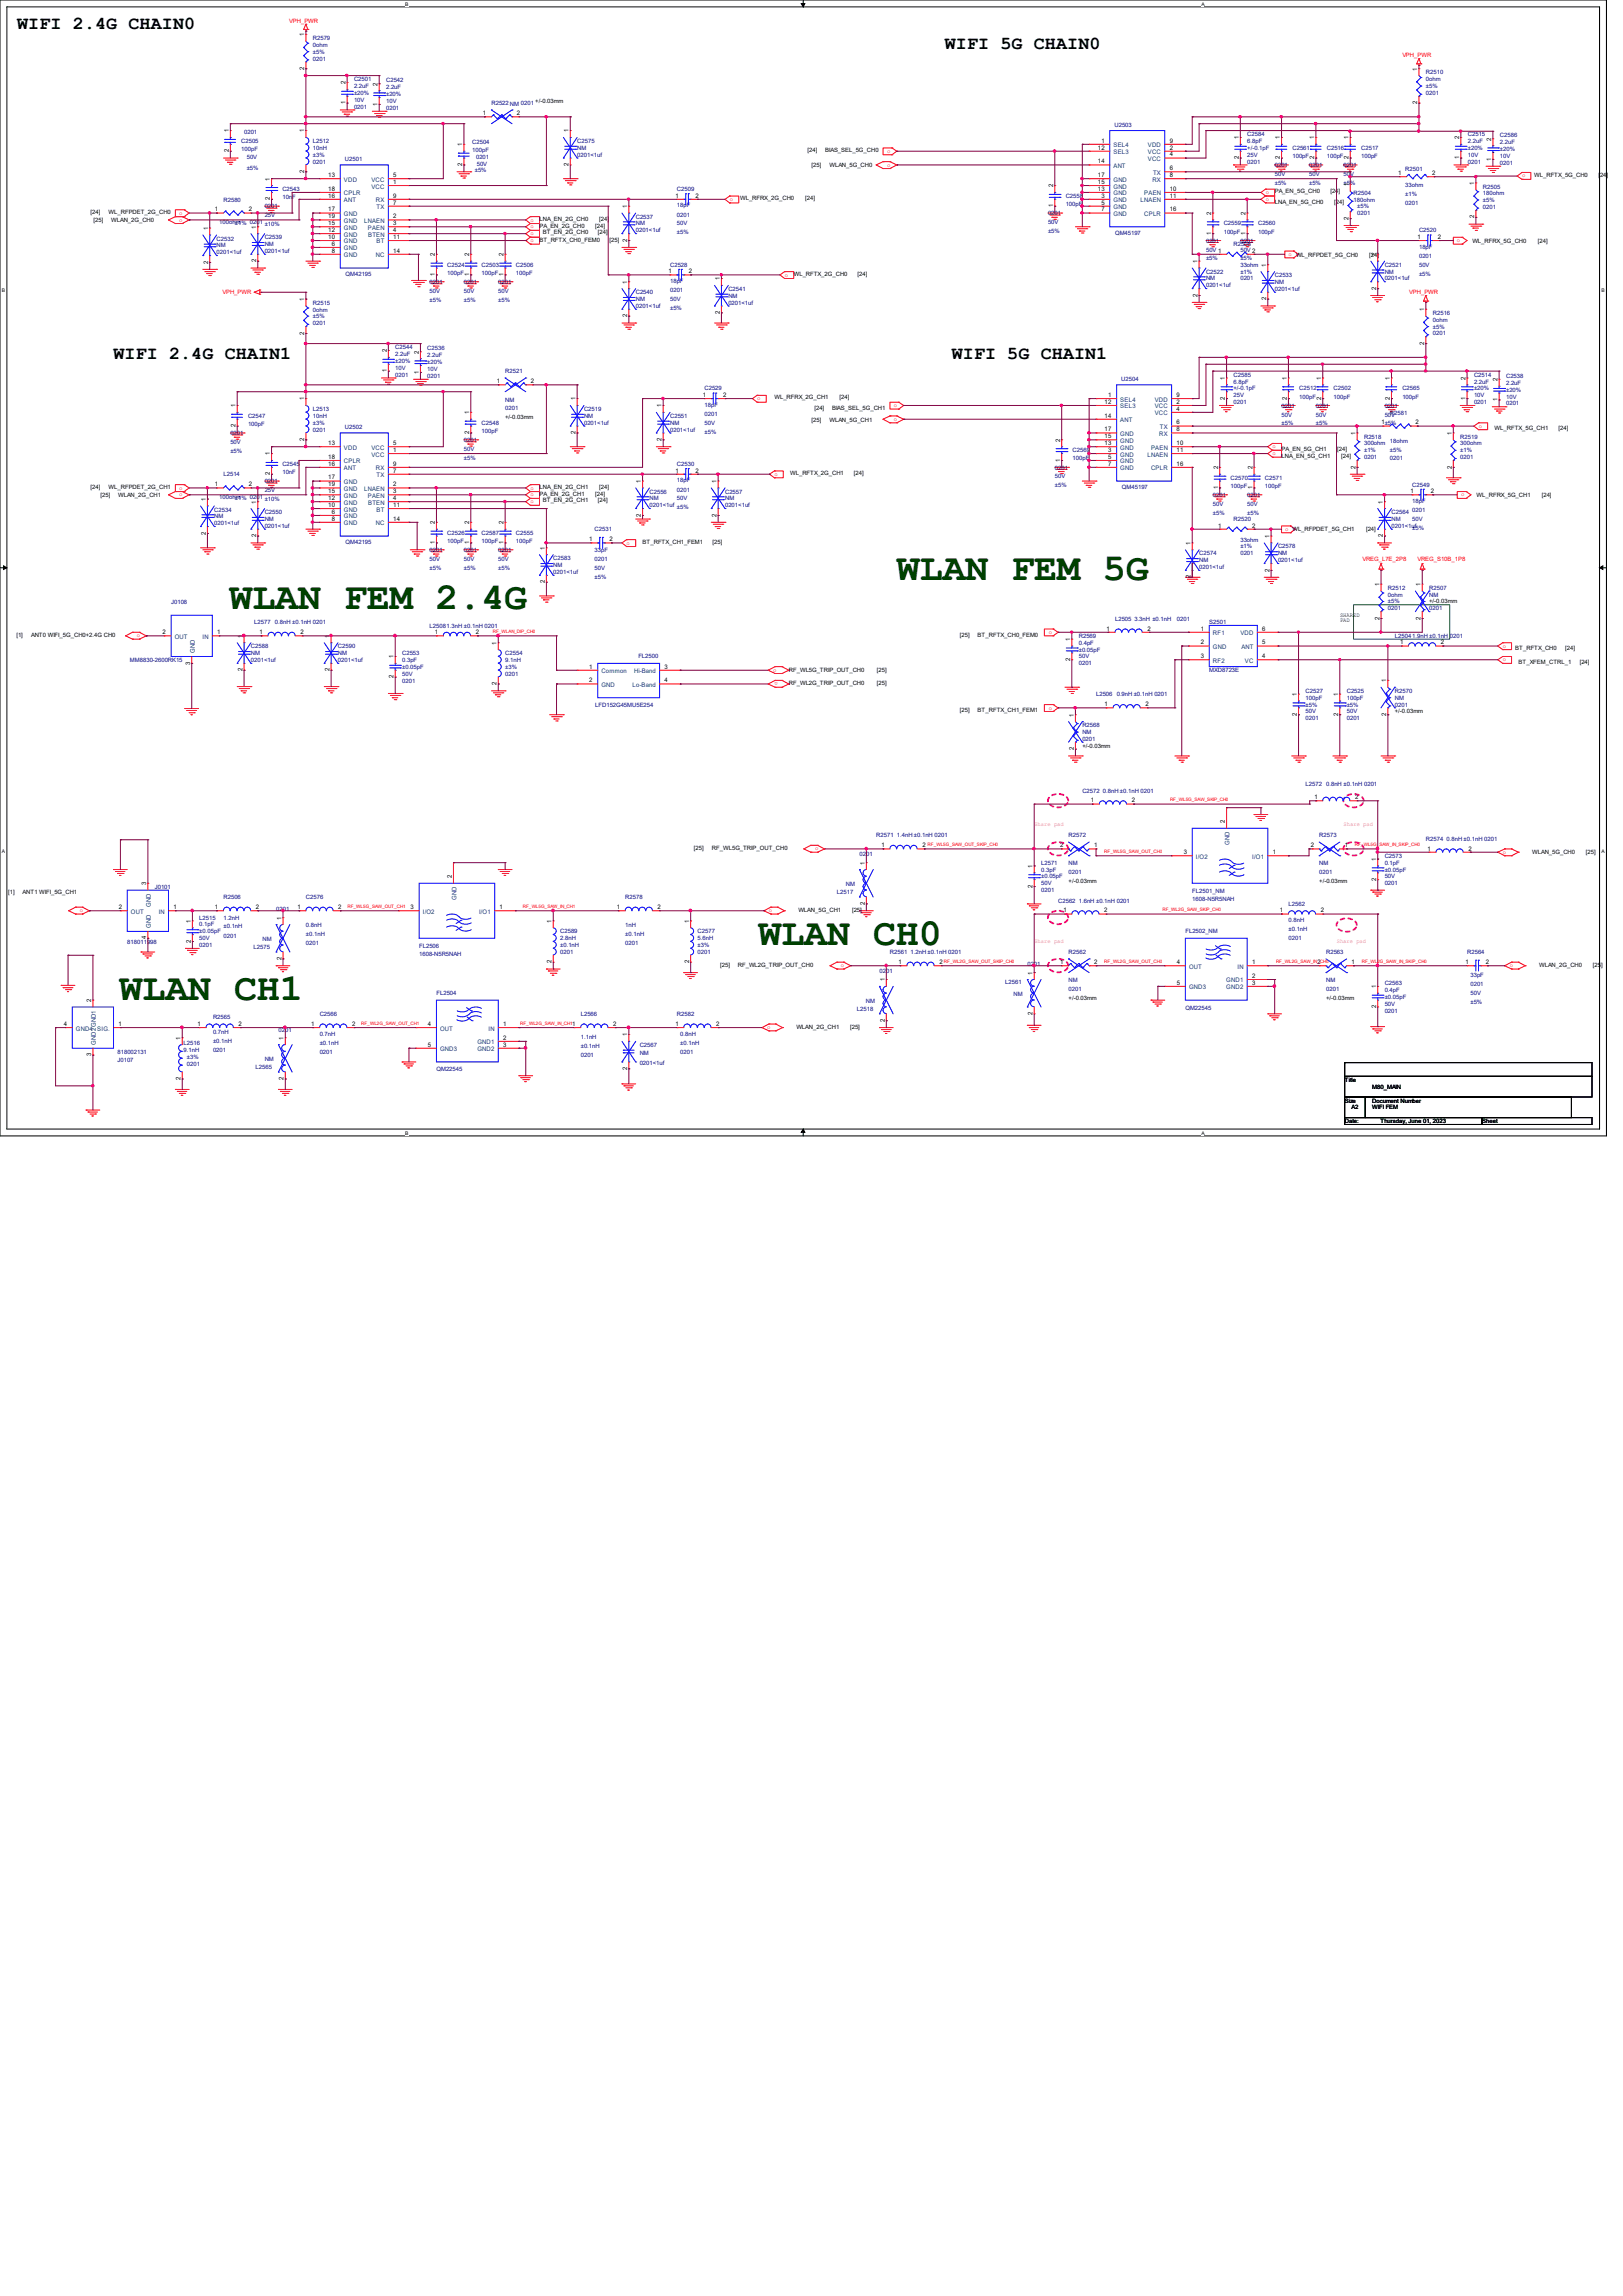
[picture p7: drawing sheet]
<svg xmlns="http://www.w3.org/2000/svg" width="210mm" height="297mm" viewBox="0 0 210 297" stroke-linecap="round" stroke-linejoin="round" font-family="sans-serif">
<defs><g id="words">
<g font-size="5" fill="#004000">
<text x="116" y="75.1">WLAN FEM 5G</text>
<text x="29.7" y="78.8">WLAN FEM 2.4G</text>
<text x="98.1" y="122.3">WLAN CH0</text>
<text x="15.5" y="129.4">WLAN CH1</text>
</g>
<g font-size="2.4">
<text x="2.2" y="3.7">WIFI 2.4G CHAIN0</text>
<text x="122.3" y="6.4">WIFI 5G CHAIN0</text>
<text x="14.7" y="46.4">WIFI 2.4G CHAIN1</text>
<text x="123.1" y="46.4">WIFI 5G CHAIN1</text>
</g>
<g font-size=".8" fill="#f00">
<text x="37.4" y="3">VPH_PWR</text>
<text x="181.5" y="7.4">VPH_PWR</text>
<text x="114.8" y="19.8">o</text>
<text x="114.8" y="21.5">o</text>
<text x="197" y="22.9">o</text>
<text x="23.2" y="27.8">o</text>
<text x="23.2" y="28.7">o</text>
<text x="68.6" y="28.7">o</text>
<text x="68.6" y="29.5">o</text>
<text x="94.4" y="26">o</text>
<text x="163.8" y="25.1">o</text>
<text x="163.8" y="26">o</text>
<text x="68.6" y="30.4">o</text>
<text x="68.6" y="31.3">o</text>
<text x="101.5" y="35.8">o</text>
<text x="166.7" y="33.1">o</text>
<text x="188.5" y="31.3">o</text>
<text x="28.8" y="38">VPH_PWR</text>
<text x="182.3" y="38.1">VPH_PWR</text>
<text x="98" y="51.8">o</text>
<text x="115.7" y="52.7">o</text>
<text x="115.7" y="54.4">o</text>
<text x="164.7" y="58">o</text>
<text x="164.7" y="58.9">o</text>
<text x="191.3" y="55.3">o</text>
<text x="23.2" y="63.3">o</text>
<text x="23.2" y="64.2">o</text>
<text x="68.6" y="63.3">o</text>
<text x="68.6" y="64.2">o</text>
<text x="68.6" y="65.1">o</text>
<text x="100.2" y="61.6">o</text>
<text x="189" y="64.2">o</text>
<text x="81.1" y="70.4">o</text>
<text x="166.3" y="68.7">o</text>
<text x="176.3" y="72.6">VREG_L7E_2P8</text>
<text x="183.4" y="72.6">VREG_S10B_1P8</text>
<text x="17.7" y="82.4">o</text>
<text x="135.7" y="82">o</text>
<text x="194.5" y="83.8">o</text>
<text x="100" y="86.9">o</text>
<text x="100.6" y="88.3" transform="rotate(-180 100.6 88.3)">o</text>
<text x="194.5" y="85.6">o</text>
<text x="135.7" y="91.8">o</text>
<text x="105.5" y="110">o</text>
<text x="194.5" y="110.4">o</text>
<text x="10.3" y="118">o</text>
<text x="99.5" y="118">o</text>
<text x="108.8" y="125.1">o</text>
<text x="195.4" y="125.1">o</text>
<text x="99.2" y="133.1">o</text>
</g>
<g font-size=".8">
<text x="39.4" y="4.7" transform="rotate(-90 39.4 4.7)">1</text>
<text x="39.4" y="9" transform="rotate(-90 39.4 9)">2</text>
<text x="44.7" y="10.9" transform="rotate(-90 44.7 10.9)">2</text>
<text x="48.9" y="11.1" transform="rotate(-90 48.9 11.1)">2</text>
<text x="183.4" y="9.1" transform="rotate(-90 183.4 9.1)">1</text>
<text x="29.6" y="17.1" transform="rotate(-90 29.6 17.1)">1</text>
<text x="39.4" y="17.1" transform="rotate(-90 39.4 17.1)">1</text>
<text x="44.7" y="13.5" transform="rotate(-90 44.7 13.5)">1</text>
<text x="48.9" y="13.7" transform="rotate(-90 48.9 13.7)">1</text>
<text x="62.5" y="14.9">1</text>
<text x="66.9" y="14.9">2</text>
<text x="69.3" y="13.3">+/-0.03mm</text>
<text x="73.6" y="17.1" transform="rotate(-90 73.6 17.1)">1</text>
<text x="183.4" y="13.5" transform="rotate(-90 183.4 13.5)">2</text>
<text x="29.6" y="19.7" transform="rotate(-90 29.6 19.7)">2</text>
<text x="34.9" y="23.4" transform="rotate(-90 34.9 23.4)">1</text>
<text x="39.4" y="22.4" transform="rotate(-90 39.4 22.4)">2</text>
<text x="42.5" y="22.9">13</text>
<text x="50.9" y="23.8">1</text>
<text x="50.9" y="22.9">5</text>
<text x="59.8" y="21.5" transform="rotate(-90 59.8 21.5)">2</text>
<text x="59.8" y="18.9" transform="rotate(-90 59.8 18.9)">1</text>
<text x="73.6" y="21.5" transform="rotate(-90 73.6 21.5)">2</text>
<text x="104.5" y="19.6">[24]</text>
<text x="105" y="21.6">[25]</text>
<text x="106.8" y="19.6">BIAS_SEL_5G_CH0</text>
<text x="107.3" y="21.6">WLAN_5G_CH0</text>
<text x="142" y="19.3">12</text>
<text x="142" y="21.1">14</text>
<text x="142" y="23.8">15</text>
<text x="142" y="22.9">17</text>
<text x="142.5" y="18.5">1</text>
<text x="151.4" y="19.3">2</text>
<text x="151.4" y="20.2">4</text>
<text x="151.4" y="22">6</text>
<text x="151.4" y="22.9">8</text>
<text x="151.4" y="18.5">9</text>
<text x="160.3" y="20.6" transform="rotate(-90 160.3 20.6)">2</text>
<text x="160.3" y="18" transform="rotate(-90 160.3 18)">1</text>
<text x="165.6" y="20.6" transform="rotate(-90 165.6 20.6)">2</text>
<text x="165.6" y="18" transform="rotate(-90 165.6 18)">1</text>
<text x="170.1" y="20.6" transform="rotate(-90 170.1 20.6)">2</text>
<text x="170.1" y="18" transform="rotate(-90 170.1 18)">1</text>
<text x="174.5" y="20.6" transform="rotate(-90 174.5 20.6)">2</text>
<text x="174.5" y="18" transform="rotate(-90 174.5 18)">1</text>
<text x="180.9" y="22.6">1</text>
<text x="185.3" y="22.6">2</text>
<text x="188.8" y="20.6" transform="rotate(-90 188.8 20.6)">1</text>
<text x="188.8" y="18" transform="rotate(-90 188.8 18)">2</text>
<text x="190.8" y="23.9" transform="rotate(-90 190.8 23.9)">1</text>
<text x="193" y="20.8" transform="rotate(-90 193 20.8)">1</text>
<text x="193" y="18.2" transform="rotate(-90 193 18.2)">2</text>
<text x="198.5" y="22.9">WL_RFTX_5G_CH0</text>
<text x="206.8" y="22.9">[24]</text>
<text x="11.7" y="27.6">[24]</text>
<text x="12.1" y="28.7">[25]</text>
<text x="14.1" y="27.6">WL_RFPDET_2G_CH0</text>
<text x="14.4" y="28.7">WLAN_2G_CH0</text>
<text x="26.9" y="29.7" transform="rotate(-90 26.9 29.7)">1</text>
<text x="27.8" y="27.3">1</text>
<text x="32.2" y="27.3">2</text>
<text x="33.1" y="29.6" transform="rotate(-90 33.1 29.6)">1</text>
<text x="34.9" y="25.9" transform="rotate(-90 34.9 25.9)">2</text>
<text x="42.5" y="24.7">18</text>
<text x="42.5" y="27.3">17</text>
<text x="42.5" y="25.6">16</text>
<text x="42.5" y="29.1">15</text>
<text x="42.5" y="28.2">19</text>
<text x="50.9" y="25.6">9</text>
<text x="50.9" y="26.5">7</text>
<text x="50.9" y="28.2">2</text>
<text x="50.9" y="29.1">3</text>
<text x="69.8" y="28.6">LNA_EN_2G_CH0</text>
<text x="69.8" y="29.5">PA_EN_2G_CH0</text>
<text x="77" y="29.5">[24]</text>
<text x="77.5" y="28.6">[24]</text>
<text x="81.2" y="26.9" transform="rotate(-90 81.2 26.9)">1</text>
<text x="87.4" y="25.6">1</text>
<text x="90" y="25.6">2</text>
<text x="95.8" y="25.9">WL_RFRX_2G_CH0</text>
<text x="104.2" y="25.9">[24]</text>
<text x="136.3" y="26.8" transform="rotate(-90 136.3 26.8)">1</text>
<text x="136.3" y="24.2" transform="rotate(-90 136.3 24.2)">2</text>
<text x="142" y="24.7">13</text>
<text x="142.5" y="25.6">3</text>
<text x="142.5" y="26.5">5</text>
<text x="142.5" y="27.3">7</text>
<text x="151.4" y="24.7">10</text>
<text x="151.4" y="25.6">11</text>
<text x="151.4" y="27.3">16</text>
<text x="156.7" y="27.8" transform="rotate(-90 156.7 27.8)">2</text>
<text x="161.2" y="27.8" transform="rotate(-90 161.2 27.8)">2</text>
<text x="164.9" y="25">PA_EN_5G_CH0</text>
<text x="164.9" y="26.3">LNA_EN_5G_CH0</text>
<text x="172.1" y="25">[24]</text>
<text x="172.6" y="26.3">[24]</text>
<text x="174.5" y="28.4" transform="rotate(-90 174.5 28.4)">2</text>
<text x="174.5" y="24.1" transform="rotate(-90 174.5 24.1)">1</text>
<text x="190.8" y="28.3" transform="rotate(-90 190.8 28.3)">2</text>
<text x="26.9" y="34.1" transform="rotate(-90 26.9 34.1)">2</text>
<text x="33.1" y="33.9" transform="rotate(-90 33.1 33.9)">2</text>
<text x="42.5" y="30">12</text>
<text x="42.5" y="30.9">10</text>
<text x="42.9" y="32.7">8</text>
<text x="42.9" y="31.8">6</text>
<text x="50.9" y="30">4</text>
<text x="50.9" y="32.7">14</text>
<text x="50.9" y="30.9">11</text>
<text x="56.3" y="35.7" transform="rotate(-90 56.3 35.7)">1</text>
<text x="56.3" y="33.1" transform="rotate(-90 56.3 33.1)">2</text>
<text x="60.7" y="35.7" transform="rotate(-90 60.7 35.7)">1</text>
<text x="60.7" y="33.1" transform="rotate(-90 60.7 33.1)">2</text>
<text x="65.2" y="35.7" transform="rotate(-90 65.2 35.7)">1</text>
<text x="65.2" y="33.1" transform="rotate(-90 65.2 33.1)">2</text>
<text x="69.8" y="31.3">BT_RFTX_CH0_FEM0</text>
<text x="70.2" y="30.3">BT_EN_2G_CH0</text>
<text x="77.3" y="30.3">[24]</text>
<text x="78.9" y="31.3">[25]</text>
<text x="81.2" y="31.3" transform="rotate(-90 81.2 31.3)">2</text>
<text x="86.5" y="35.3">1</text>
<text x="89.1" y="35.3">2</text>
<text x="102.7" y="35.7">WL_RFTX_2G_CH0</text>
<text x="111" y="35.7">[24]</text>
<text x="154.9" y="34" transform="rotate(-90 154.9 34)">1</text>
<text x="156.7" y="30.4" transform="rotate(-90 156.7 30.4)">1</text>
<text x="161.2" y="30.4" transform="rotate(-90 161.2 30.4)">1</text>
<text x="163.8" y="34.5" transform="rotate(-90 163.8 34.5)">1</text>
<text x="167.7" y="33.2">WL_RFPDET_5G_CH0</text>
<text x="177.2" y="33.2">[24]</text>
<text x="178.1" y="33.1" transform="rotate(-90 178.1 33.1)">1</text>
<text x="183.4" y="30.9">1</text>
<text x="186" y="30.9">2</text>
<text x="190.5" y="31.4">WL_RFRX_5G_CH0</text>
<text x="199" y="31.4">[24]</text>
<text x="39.4" y="38.9" transform="rotate(-90 39.4 38.9)">1</text>
<text x="81.2" y="41" transform="rotate(-90 81.2 41)">2</text>
<text x="81.2" y="36.7" transform="rotate(-90 81.2 36.7)">1</text>
<text x="93.1" y="40.6" transform="rotate(-90 93.1 40.6)">2</text>
<text x="93.1" y="36.3" transform="rotate(-90 93.1 36.3)">1</text>
<text x="154.9" y="38.4" transform="rotate(-90 154.9 38.4)">2</text>
<text x="163.8" y="38.8" transform="rotate(-90 163.8 38.8)">2</text>
<text x="178.1" y="37.5" transform="rotate(-90 178.1 37.5)">2</text>
<text x="184.3" y="40.2" transform="rotate(-90 184.3 40.2)">1</text>
<text x="39.4" y="43.3" transform="rotate(-90 39.4 43.3)">2</text>
<text x="50" y="45.6" transform="rotate(-90 50 45.6)">2</text>
<text x="54.2" y="45.7" transform="rotate(-90 54.2 45.7)">2</text>
<text x="184.3" y="44.6" transform="rotate(-90 184.3 44.6)">2</text>
<text x="30.5" y="52.7" transform="rotate(-90 30.5 52.7)">1</text>
<text x="39.4" y="51.8" transform="rotate(-90 39.4 51.8)">1</text>
<text x="50" y="48.2" transform="rotate(-90 50 48.2)">1</text>
<text x="54.2" y="48.3" transform="rotate(-90 54.2 48.3)">1</text>
<text x="60.7" y="53.6" transform="rotate(-90 60.7 53.6)">1</text>
<text x="64.3" y="49.6">1</text>
<text x="68.7" y="49.6">2</text>
<text x="74.5" y="51.8" transform="rotate(-90 74.5 51.8)">1</text>
<text x="85.6" y="52.7" transform="rotate(-90 85.6 52.7)">1</text>
<text x="90.9" y="51.4">1</text>
<text x="93.6" y="51.4">2</text>
<text x="100.2" y="51.6">WL_RFRX_2G_CH1</text>
<text x="105.4" y="53">[24]</text>
<text x="107.7" y="53">BIAS_SEL_5G_CH1</text>
<text x="108.6" y="51.6">[24]</text>
<text x="142.9" y="52.2">12</text>
<text x="143.4" y="51.4">1</text>
<text x="152.2" y="52.2">2</text>
<text x="152.2" y="53.1">4</text>
<text x="152.2" y="51.4">9</text>
<text x="158.5" y="51.7" transform="rotate(-90 158.5 51.7)">2</text>
<text x="158.5" y="49.1" transform="rotate(-90 158.5 49.1)">1</text>
<text x="166.5" y="51.7" transform="rotate(-90 166.5 51.7)">2</text>
<text x="166.5" y="49.1" transform="rotate(-90 166.5 49.1)">1</text>
<text x="170.9" y="51.7" transform="rotate(-90 170.9 51.7)">2</text>
<text x="170.9" y="49.1" transform="rotate(-90 170.9 49.1)">1</text>
<text x="179.8" y="51.7" transform="rotate(-90 179.8 51.7)">2</text>
<text x="179.8" y="49.1" transform="rotate(-90 179.8 49.1)">1</text>
<text x="189.6" y="51.7" transform="rotate(-90 189.6 51.7)">1</text>
<text x="189.6" y="49.1" transform="rotate(-90 189.6 49.1)">2</text>
<text x="193.8" y="51.9" transform="rotate(-90 193.8 51.9)">1</text>
<text x="193.8" y="49.3" transform="rotate(-90 193.8 49.3)">2</text>
<text x="30.5" y="55.3" transform="rotate(-90 30.5 55.3)">2</text>
<text x="34.9" y="58.9" transform="rotate(-90 34.9 58.9)">1</text>
<text x="39.4" y="57.1" transform="rotate(-90 39.4 57.1)">2</text>
<text x="42.5" y="59.4">18</text>
<text x="42.5" y="57.6">13</text>
<text x="50.9" y="58.5">1</text>
<text x="50.9" y="57.6">5</text>
<text x="60.7" y="56.2" transform="rotate(-90 60.7 56.2)">2</text>
<text x="65.4" y="54.2">+/-0.03mm</text>
<text x="74.5" y="56.2" transform="rotate(-90 74.5 56.2)">2</text>
<text x="85.6" y="57.1" transform="rotate(-90 85.6 57.1)">2</text>
<text x="105" y="54.5">[25]</text>
<text x="107.3" y="54.5">WLAN_5G_CH1</text>
<text x="137.2" y="59.7" transform="rotate(-90 137.2 59.7)">1</text>
<text x="137.2" y="57.1" transform="rotate(-90 137.2 57.1)">2</text>
<text x="142.9" y="57.6">13</text>
<text x="142.9" y="54">14</text>
<text x="142.9" y="56.7">15</text>
<text x="142.9" y="55.8">17</text>
<text x="143.4" y="58.5">3</text>
<text x="143.4" y="59.4">5</text>
<text x="152.2" y="54.9">6</text>
<text x="152.2" y="55.8">8</text>
<text x="152.2" y="57.6">10</text>
<text x="152.2" y="58.5">11</text>
<text x="165.8" y="58.3">PA_EN_5G_CH1</text>
<text x="165.8" y="59.2">LNA_EN_5G_CH1</text>
<text x="173" y="58.3">[24]</text>
<text x="173.5" y="59.2">[24]</text>
<text x="175.4" y="56.2" transform="rotate(-90 175.4 56.2)">1</text>
<text x="178.7" y="54.9">1±5%</text>
<text x="183.1" y="54.9">2</text>
<text x="187.8" y="56.2" transform="rotate(-90 187.8 56.2)">1</text>
<text x="193.4" y="55.7">WL_RFTX_5G_CH1</text>
<text x="201.6" y="55.7">[24]</text>
<text x="11.7" y="63.2">[24]</text>
<text x="13" y="64.3">[25]</text>
<text x="14.1" y="63.2">WL_RFPDET_2G_CH1</text>
<text x="15.3" y="64.3">WLAN_2G_CH1</text>
<text x="26.6" y="64.8" transform="rotate(-90 26.6 64.8)">1</text>
<text x="27.8" y="62.9">1</text>
<text x="32.2" y="62.9">2</text>
<text x="33.1" y="65.1" transform="rotate(-90 33.1 65.1)">1</text>
<text x="34.9" y="61.5" transform="rotate(-90 34.9 61.5)">2</text>
<text x="42.5" y="62">17</text>
<text x="42.5" y="60.2">16</text>
<text x="42.5" y="64.7">12</text>
<text x="42.5" y="65.6">10</text>
<text x="42.5" y="63.8">15</text>
<text x="42.5" y="62.9">19</text>
<text x="50.9" y="60.2">9</text>
<text x="50.9" y="61.1">7</text>
<text x="50.9" y="64.7">4</text>
<text x="50.9" y="62.9">2</text>
<text x="50.9" y="63.8">3</text>
<text x="50.9" y="65.6">11</text>
<text x="69.8" y="63.3">LNA_EN_2G_CH1</text>
<text x="69.8" y="64.2">PA_EN_2G_CH1</text>
<text x="70.2" y="65">BT_EN_2G_CH1</text>
<text x="77" y="64.2">[24]</text>
<text x="77.3" y="65">[24]</text>
<text x="77.5" y="63.3">[24]</text>
<text x="82.9" y="62.5" transform="rotate(-90 82.9 62.5)">1</text>
<text x="87.4" y="61.1">1</text>
<text x="90" y="61.1">2</text>
<text x="92.7" y="62.5" transform="rotate(-90 92.7 62.5)">1</text>
<text x="102.2" y="61.4">WL_RFTX_2G_CH1</text>
<text x="110.5" y="61.4">[24]</text>
<text x="143.4" y="60.2">7</text>
<text x="152.2" y="60.2">16</text>
<text x="157.6" y="63.3" transform="rotate(-90 157.6 63.3)">1</text>
<text x="157.6" y="60.7" transform="rotate(-90 157.6 60.7)">2</text>
<text x="162.1" y="63.3" transform="rotate(-90 162.1 63.3)">1</text>
<text x="162.1" y="60.7" transform="rotate(-90 162.1 60.7)">2</text>
<text x="175.4" y="60.6" transform="rotate(-90 175.4 60.6)">2</text>
<text x="178.9" y="65.1" transform="rotate(-90 178.9 65.1)">1</text>
<text x="182.5" y="63.8">1</text>
<text x="185.1" y="63.8">2</text>
<text x="187.8" y="60.6" transform="rotate(-90 187.8 60.6)">2</text>
<text x="191.1" y="64.3">WL_RFRX_5G_CH1</text>
<text x="199.5" y="64.3">[24]</text>
<text x="26.6" y="69.2" transform="rotate(-90 26.6 69.2)">2</text>
<text x="33.1" y="69.5" transform="rotate(-90 33.1 69.5)">2</text>
<text x="42.9" y="67.4">8</text>
<text x="42.9" y="66.5">6</text>
<text x="50.9" y="67.4">14</text>
<text x="56.3" y="70.4" transform="rotate(-90 56.3 70.4)">1</text>
<text x="56.3" y="67.8" transform="rotate(-90 56.3 67.8)">2</text>
<text x="60.7" y="70.4" transform="rotate(-90 60.7 70.4)">1</text>
<text x="60.7" y="67.8" transform="rotate(-90 60.7 67.8)">2</text>
<text x="65.2" y="70.4" transform="rotate(-90 65.2 70.4)">1</text>
<text x="65.2" y="67.8" transform="rotate(-90 65.2 67.8)">2</text>
<text x="70.5" y="71.1" transform="rotate(-90 70.5 71.1)">1</text>
<text x="76.2" y="70">1</text>
<text x="78.9" y="70">2</text>
<text x="82.9" y="66.8" transform="rotate(-90 82.9 66.8)">2</text>
<text x="83.1" y="70.4">BT_RFTX_CH1_FEM1</text>
<text x="92.2" y="70.4">[25]</text>
<text x="92.7" y="66.8" transform="rotate(-90 92.7 66.8)">2</text>
<text x="154.1" y="70.5" transform="rotate(-90 154.1 70.5)">1</text>
<text x="157.6" y="68.2">1</text>
<text x="162" y="68.2">2</text>
<text x="164.3" y="69.6" transform="rotate(-90 164.3 69.6)">1</text>
<text x="167.2" y="68.7">WL_RFPDET_5G_CH1</text>
<text x="176.8" y="68.7">[24]</text>
<text x="178.9" y="69.5" transform="rotate(-90 178.9 69.5)">2</text>
<text x="70.5" y="75.5" transform="rotate(-90 70.5 75.5)">2</text>
<text x="154.1" y="74.8" transform="rotate(-90 154.1 74.8)">2</text>
<text x="164.3" y="73.9" transform="rotate(-90 164.3 73.9)">2</text>
<text x="178.5" y="75.8" transform="rotate(-90 178.5 75.8)">1</text>
<text x="183.8" y="75.8" transform="rotate(-90 183.8 75.8)">1</text>
<text x="2.1" y="82.3">[1]</text>
<text x="4" y="82.3">ANT0 WIFI_5G_CH0+2.4G CH0</text>
<text x="21" y="82">2</text>
<text x="28.1" y="82">1</text>
<text x="31.4" y="82.5" transform="rotate(-90 31.4 82.5)">1</text>
<text x="33.6" y="82">1</text>
<text x="38.9" y="82">2</text>
<text x="42.6" y="82.5" transform="rotate(-90 42.6 82.5)">1</text>
<text x="56.3" y="82">1</text>
<text x="61.6" y="82">2</text>
<text x="64.3" y="83.4" transform="rotate(-90 64.3 83.4)">1</text>
<text x="124.2" y="82.3">[25]</text>
<text x="126.5" y="82.3">BT_RFTX_CH0_FEM0</text>
<text x="138.5" y="82.9" transform="rotate(-90 138.5 82.9)">1</text>
<text x="143.2" y="81.6">1</text>
<text x="148.5" y="81.6">2</text>
<text x="155.4" y="81.6">1</text>
<text x="155.4" y="83.4">2</text>
<text x="163.3" y="83.4">5</text>
<text x="163.3" y="81.6">6</text>
<text x="173.4" y="79.8">SHARED</text>
<text x="173.4" y="80.5">PAD</text>
<text x="178.5" y="80.2" transform="rotate(-90 178.5 80.2)">2</text>
<text x="181.2" y="83.4">1</text>
<text x="183.8" y="80.2" transform="rotate(-90 183.8 80.2)">2</text>
<text x="184.9" y="78.1">+/-0.03mm</text>
<text x="186.4" y="83.4">2</text>
<text x="24.6" y="86" transform="rotate(-90 24.6 86)">3</text>
<text x="31.4" y="86.9" transform="rotate(-90 31.4 86.9)">2</text>
<text x="42.6" y="86.9" transform="rotate(-90 42.6 86.9)">2</text>
<text x="50.9" y="87.7" transform="rotate(-90 50.9 87.7)">2</text>
<text x="50.9" y="85.2" transform="rotate(-90 50.9 85.2)">1</text>
<text x="64.3" y="88.6" transform="rotate(-90 64.3 88.6)">2</text>
<text x="76.2" y="88.3">2</text>
<text x="76.2" y="86.5">1</text>
<text x="86" y="86.5">3</text>
<text x="86" y="88.3">4</text>
<text x="102.1" y="86.9">RF_WL5G_TRIP_OUT_CH0</text>
<text x="102.1" y="88.6">RF_WL2G_TRIP_OUT_CH0</text>
<text x="113.5" y="86.9">[25]</text>
<text x="113.5" y="88.6">[25]</text>
<text x="138.5" y="85.5" transform="rotate(-90 138.5 85.5)">2</text>
<text x="155.4" y="85.1">3</text>
<text x="163.3" y="85.1">4</text>
<text x="179.4" y="88.3" transform="rotate(-90 179.4 88.3)">1</text>
<text x="196.1" y="84.1">BT_RFTX_CH0</text>
<text x="196.5" y="85.9">BT_XFEM_CTRL_1</text>
<text x="202.5" y="84.1">[24]</text>
<text x="204.4" y="85.9">[24]</text>
<text x="124.2" y="92.1">[25]</text>
<text x="126.5" y="92.1">BT_RFTX_CH1_FEM1</text>
<text x="138.9" y="92.7" transform="rotate(-90 138.9 92.7)">1</text>
<text x="142.9" y="91.4">1</text>
<text x="148.2" y="91.4">2</text>
<text x="167.8" y="92.6" transform="rotate(-90 167.8 92.6)">2</text>
<text x="167.8" y="90" transform="rotate(-90 167.8 90)">1</text>
<text x="173.1" y="92.6" transform="rotate(-90 173.1 92.6)">2</text>
<text x="173.1" y="90" transform="rotate(-90 173.1 90)">1</text>
<text x="179.4" y="92.6" transform="rotate(-90 179.4 92.6)">2</text>
<text x="180.5" y="92.3">+/-0.03mm</text>
<text x="138.9" y="97.1" transform="rotate(-90 138.9 97.1)">2</text>
<text x="140" y="96.7">+/-0.03mm</text>
<text x="141.1" y="103.8">1</text>
<text x="146.4" y="103.8">2</text>
<text x="158.5" y="106.5" transform="rotate(-90 158.5 106.5)">2</text>
<text x="170.1" y="103.4">1</text>
<text x="175.4" y="103.4">2</text>
<text x="58.5" y="113.6" transform="rotate(-90 58.5 113.6)">2</text>
<text x="89.8" y="110">[25]</text>
<text x="92.1" y="110">RF_WL5G_TRIP_OUT_CH0</text>
<text x="111.9" y="111.8" transform="rotate(-90 111.9 111.8)">1</text>
<text x="114.1" y="109.6">1</text>
<text x="119.3" y="109.6">2</text>
<text x="133.6" y="112.3" transform="rotate(-90 133.6 112.3)">1</text>
<text x="137.2" y="109.6">2</text>
<text x="141.6" y="109.6">1</text>
<text x="153.2" y="110.5">3</text>
<text x="164.7" y="110.5">1</text>
<text x="169.6" y="109.6">2</text>
<text x="174" y="109.6">1</text>
<text x="178.1" y="114" transform="rotate(-90 178.1 114)">2</text>
<text x="178.1" y="111.4" transform="rotate(-90 178.1 111.4)">1</text>
<text x="184.7" y="110">1</text>
<text x="190" y="110">2</text>
<text x="198.3" y="110.4">WLAN_5G_CH0</text>
<text x="205.2" y="110.4">[25]</text>
<text x="1.1" y="115.7">[1]</text>
<text x="2.9" y="115.7">ANT1 WIFI_5G_CH1</text>
<text x="15.4" y="117.6">2</text>
<text x="18.9" y="114.5" transform="rotate(-90 18.9 114.5)">3</text>
<text x="22.4" y="117.6">1</text>
<text x="24.7" y="119.4" transform="rotate(-90 24.7 119.4)">1</text>
<text x="27.8" y="117.6">1</text>
<text x="33.1" y="117.6">2</text>
<text x="36.4" y="118.9" transform="rotate(-90 36.4 118.9)">1</text>
<text x="38.5" y="117.6">1</text>
<text x="43.8" y="117.6">2</text>
<text x="53.1" y="117.6">3</text>
<text x="64.6" y="117.6">1</text>
<text x="71.4" y="119.4" transform="rotate(-90 71.4 119.4)">1</text>
<text x="79.8" y="117.6">1</text>
<text x="85.1" y="117.6">2</text>
<text x="89.2" y="119.4" transform="rotate(-90 89.2 119.4)">1</text>
<text x="103.3" y="118">WLAN_5G_CH1</text>
<text x="110.2" y="118">[25]</text>
<text x="111.9" y="117.1" transform="rotate(-90 111.9 117.1)">2</text>
<text x="133.6" y="114.8" transform="rotate(-90 133.6 114.8)">2</text>
<text x="137.6" y="118">1</text>
<text x="138.3" y="114.3">+/-0.03mm</text>
<text x="142.9" y="118">2</text>
<text x="165.6" y="118">1</text>
<text x="170.7" y="114.3">+/-0.03mm</text>
<text x="170.9" y="118">2</text>
<text x="18.9" y="121.5" transform="rotate(-90 18.9 121.5)">4</text>
<text x="24.7" y="122" transform="rotate(-90 24.7 122)">2</text>
<text x="36.4" y="124.2" transform="rotate(-90 36.4 124.2)">2</text>
<text x="71.4" y="124.6" transform="rotate(-90 71.4 124.6)">2</text>
<text x="89.2" y="124.6" transform="rotate(-90 89.2 124.6)">2</text>
<text x="93.2" y="125.1">[25]</text>
<text x="95.5" y="125.1">RF_WL2G_TRIP_OUT_CH0</text>
<text x="116.3" y="124.7">1</text>
<text x="121.5" y="124.7">2</text>
<text x="137.2" y="124.7">1</text>
<text x="141.6" y="124.7">2</text>
<text x="152.3" y="124.7">4</text>
<text x="162" y="124.7">1</text>
<text x="170.5" y="124.7">2</text>
<text x="174.9" y="124.7">1</text>
<text x="189.6" y="124.7">1</text>
<text x="192.2" y="124.7">2</text>
<text x="199.1" y="125.1">WLAN_2G_CH0</text>
<text x="206.1" y="125.1">[25]</text>
<text x="11.8" y="129.6" transform="rotate(-90 11.8 129.6)">2</text>
<text x="114.5" y="126.9" transform="rotate(-90 114.5 126.9)">1</text>
<text x="133.6" y="131.3" transform="rotate(-90 133.6 131.3)">2</text>
<text x="133.6" y="126.1" transform="rotate(-90 133.6 126.1)">1</text>
<text x="138.3" y="129.4">+/-0.03mm</text>
<text x="152.3" y="127.4">5</text>
<text x="162" y="127.4">3</text>
<text x="162" y="126.5">2</text>
<text x="171.6" y="129.4">+/-0.03mm</text>
<text x="178.1" y="130.4" transform="rotate(-90 178.1 130.4)">2</text>
<text x="178.1" y="127.8" transform="rotate(-90 178.1 127.8)">1</text>
<text x="8.3" y="132.7">4</text>
<text x="11.8" y="136.6" transform="rotate(-90 11.8 136.6)">3</text>
<text x="15.3" y="132.7">1</text>
<text x="23.4" y="134.5" transform="rotate(-90 23.4 134.5)">1</text>
<text x="25.6" y="132.7">1</text>
<text x="30.9" y="132.7">2</text>
<text x="36.7" y="134.5" transform="rotate(-90 36.7 134.5)">1</text>
<text x="40.3" y="132.7">1</text>
<text x="45.6" y="132.7">2</text>
<text x="55.4" y="132.7">4</text>
<text x="55.4" y="135.4">5</text>
<text x="65.1" y="132.7">1</text>
<text x="65.1" y="135.4">3</text>
<text x="65.1" y="134.5">2</text>
<text x="74" y="132.7">1</text>
<text x="79.3" y="132.7">2</text>
<text x="81.2" y="134.1" transform="rotate(-90 81.2 134.1)">1</text>
<text x="87.4" y="132.7">1</text>
<text x="92.7" y="132.7">2</text>
<text x="103" y="133.1">WLAN_2G_CH1</text>
<text x="110" y="133.1">[25]</text>
<text x="114.5" y="132.2" transform="rotate(-90 114.5 132.2)">2</text>
<text x="23.4" y="139.7" transform="rotate(-90 23.4 139.7)">2</text>
<text x="36.7" y="139.7" transform="rotate(-90 36.7 139.7)">2</text>
<text x="81.2" y="138.4" transform="rotate(-90 81.2 138.4)">2</text>
<text x="174" y="140">Title</text>
<text x="174" y="142.6">Size</text>
<text x="174.9" y="143.5">A2</text>
<text x="177.6" y="142.6">Document Number</text>
<text x="177.6" y="143.5">WIFI FEM</text>
<text x="177.6" y="140.8">M80_MAIN</text>
<text x="174" y="145.3">Date:</text>
<text x="178.6" y="145.3">Thursday, June 01, 2023</text>
<text x="191.8" y="145.3">Sheet</text>
</g>
<g font-size=".8" fill="#000080">
<text x="40.5" y="5.2">R2579</text>
<text x="40.5" y="6.1">0ohm</text>
<text x="40.5" y="6.9">±5%</text>
<text x="40.5" y="7.8">0201</text>
<text x="45.8" y="10.5">C2501</text>
<text x="45.8" y="11.4">2.2uF</text>
<text x="50" y="10.7">C2542</text>
<text x="50" y="11.6">2.2uF</text>
<text x="184.5" y="9.6">R2510</text>
<text x="184.5" y="10.5">0ohm</text>
<text x="184.5" y="11.4">±5%</text>
<text x="31.6" y="17.4">0201</text>
<text x="45.8" y="14.1">0201</text>
<text x="45.8" y="13.2">10V</text>
<text x="45.8" y="12.3">±20%</text>
<text x="50" y="14.2">0201</text>
<text x="50" y="13.3">10V</text>
<text x="50" y="12.4">±20%</text>
<text x="63.6" y="13.6">R2522NM 0201</text>
<text x="144.2" y="16.4">U2503</text>
<text x="161.4" y="17.6">C2584</text>
<text x="184.5" y="12.3">0201</text>
<text x="189.9" y="17.6">C2515</text>
<text x="194.1" y="17.8">C2586</text>
<text x="31.2" y="18.5">C2505</text>
<text x="31.2" y="19.6">100pF</text>
<text x="31.9" y="20.6">50V</text>
<text x="31.9" y="22">±5%</text>
<text x="40.5" y="18.5">L2512</text>
<text x="40.5" y="19.4">10nH</text>
<text x="40.5" y="20.3">±3%</text>
<text x="40.5" y="21.2">0201</text>
<text x="44.6" y="20.8">U2501</text>
<text x="61.1" y="18.6">C2504</text>
<text x="61.1" y="19.6">100pF</text>
<text x="61.4" y="22.2">±5%</text>
<text x="61.6" y="20.5">0201</text>
<text x="61.7" y="21.5">50V</text>
<text x="74.7" y="18.5">C2575</text>
<text x="74.7" y="19.4">NM</text>
<text x="74.7" y="20.3">0201&lt;1uf</text>
<text x="161.4" y="18.5">6.8pF</text>
<text x="161.4" y="21.2">0201</text>
<text x="161.4" y="20.3">25V</text>
<text x="161.4" y="19.4">+/-0.1pF</text>
<text x="164.9" y="21.6">0201</text>
<text x="164.9" y="22.8">50V</text>
<text x="164.9" y="23.9">±5%</text>
<text x="167.2" y="19.4">C2561</text>
<text x="167.2" y="20.4">100pF</text>
<text x="169.4" y="21.6">0201</text>
<text x="169.4" y="22.8">50V</text>
<text x="169.4" y="23.9">±5%</text>
<text x="171.7" y="19.4">C2516</text>
<text x="171.7" y="20.4">100pF</text>
<text x="173.8" y="21.6">0201</text>
<text x="173.8" y="22.8">50V</text>
<text x="173.8" y="23.9">±5%</text>
<text x="176.1" y="19.4">C2517</text>
<text x="176.1" y="20.4">100pF</text>
<text x="181.8" y="22.1">R2501</text>
<text x="189.9" y="18.5">2.2uF</text>
<text x="189.9" y="21.2">0201</text>
<text x="189.9" y="20.3">10V</text>
<text x="189.9" y="19.4">±20%</text>
<text x="194.1" y="18.7">2.2uF</text>
<text x="194.1" y="21.3">0201</text>
<text x="194.1" y="20.4">10V</text>
<text x="194.1" y="19.6">±20%</text>
<text x="28.4" y="29">100ohm</text>
<text x="28.9" y="26.1">R2580</text>
<text x="30.4" y="29.1">±1% 0201 ±10%</text>
<text x="34.2" y="27">0201</text>
<text x="34.2" y="28.1">25V</text>
<text x="36.5" y="24.7">C2543</text>
<text x="36.5" y="25.8">10nF</text>
<text x="82.3" y="28.3">C2537</text>
<text x="82.3" y="29.2">NM</text>
<text x="87.6" y="24.7">C2509</text>
<text x="87.6" y="26.8">18pF</text>
<text x="87.6" y="28">0201</text>
<text x="87.6" y="29.2">50V</text>
<text x="135.6" y="27.9">0201</text>
<text x="135.6" y="29">50V</text>
<text x="137.9" y="25.6">C2558</text>
<text x="137.9" y="26.7">100pF</text>
<text x="158.3" y="29.2">C2559</text>
<text x="162.8" y="29.2">C2560</text>
<text x="175.1" y="25.2">R2504</text>
<text x="175.1" y="26.1">180ohm</text>
<text x="175.6" y="27">±5%</text>
<text x="175.6" y="27.9">0201</text>
<text x="181.8" y="24.2">33ohm</text>
<text x="181.8" y="25.4">±1%</text>
<text x="181.8" y="26.5">0201</text>
<text x="191.9" y="24.4">R2505</text>
<text x="191.9" y="25.3">180ohm</text>
<text x="191.9" y="26.2">±5%</text>
<text x="191.9" y="27.1">0201</text>
<text x="28" y="31.1">C2532</text>
<text x="28" y="32">NM</text>
<text x="28" y="32.9">0201&lt;1uf</text>
<text x="34.2" y="30.9">C2539</text>
<text x="34.2" y="31.8">NM</text>
<text x="34.2" y="32.7">0201&lt;1uf</text>
<text x="44.7" y="35.7">QM42195</text>
<text x="57.9" y="34.5">C2524</text>
<text x="57.9" y="35.6">100pF</text>
<text x="62.3" y="34.5">C2503</text>
<text x="62.3" y="35.6">100pF</text>
<text x="66.8" y="34.5">C2506</text>
<text x="66.8" y="35.6">100pF</text>
<text x="82.3" y="30.1">0201&lt;1uf</text>
<text x="86.7" y="34.5">C2528</text>
<text x="87.6" y="30.3">±5%</text>
<text x="135.6" y="30.1">±5%</text>
<text x="144.3" y="30.4">QM45197</text>
<text x="156.1" y="35.4">C2522</text>
<text x="156.1" y="31.4">0201</text>
<text x="156.1" y="32.6">50V 1</text>
<text x="156.1" y="33.7">±5%</text>
<text x="158.3" y="30.2">100pF</text>
<text x="159.6" y="31.8">R2508</text>
<text x="160.5" y="31.4">0201</text>
<text x="160.5" y="32.6">50V 2</text>
<text x="160.5" y="33.7">±5%</text>
<text x="160.5" y="34.5">33ohm</text>
<text x="160.5" y="35.4">±1%</text>
<text x="162.8" y="30.2">100pF</text>
<text x="164.9" y="35.9">C2533</text>
<text x="179.2" y="34.5">C2521</text>
<text x="179.2" y="35.4">NM</text>
<text x="183.6" y="30.1">C2520</text>
<text x="183.6" y="32.2">18pF</text>
<text x="183.6" y="33.4">0201</text>
<text x="183.6" y="34.5">50V</text>
<text x="183.6" y="35.6">±5%</text>
<text x="40.5" y="39.4">R2515</text>
<text x="40.5" y="40.3">0ohm</text>
<text x="40.5" y="41.2">±5%</text>
<text x="55.6" y="36.7">0201</text>
<text x="55.6" y="37.9">50V</text>
<text x="55.6" y="39">±5%</text>
<text x="60" y="36.7">0201</text>
<text x="60" y="37.9">50V</text>
<text x="60" y="39">±5%</text>
<text x="64.5" y="36.7">0201</text>
<text x="64.5" y="37.9">50V</text>
<text x="64.5" y="39">±5%</text>
<text x="82.3" y="38.1">C2540</text>
<text x="82.3" y="38.9">NM</text>
<text x="82.3" y="39.8">0201&lt;1uf</text>
<text x="86.7" y="36.6">18pF</text>
<text x="86.7" y="37.8">0201</text>
<text x="86.7" y="38.9">50V</text>
<text x="86.7" y="40.1">±5%</text>
<text x="94.2" y="37.6">C2541</text>
<text x="94.2" y="38.5">NM</text>
<text x="94.2" y="39.4">0201&lt;1uf</text>
<text x="156.1" y="36.3">NM</text>
<text x="156.1" y="37.2">0201&lt;1uf</text>
<text x="160.5" y="36.3">0201</text>
<text x="164.9" y="36.7">NM</text>
<text x="164.9" y="37.6">0201&lt;1uf</text>
<text x="179.2" y="36.3">0201&lt;1uf</text>
<text x="185.4" y="40.7">R2516</text>
<text x="185.4" y="41.6">0ohm</text>
<text x="40.5" y="42.1">0201</text>
<text x="51.1" y="45.2">C2544</text>
<text x="51.1" y="46.1">2.2uF</text>
<text x="51.1" y="47.8">10V</text>
<text x="51.1" y="46.9">±20%</text>
<text x="55.3" y="45.3">C2536</text>
<text x="55.3" y="46.2">2.2uF</text>
<text x="55.3" y="47.1">±20%</text>
<text x="185.4" y="42.5">±5%</text>
<text x="185.4" y="43.4">0201</text>
<text x="40.5" y="53.2">L2513</text>
<text x="51.1" y="48.7">0201</text>
<text x="55.3" y="48.9">0201</text>
<text x="55.3" y="48">10V</text>
<text x="65.4" y="48.3">R2521</text>
<text x="65.4" y="51.9">NM</text>
<text x="65.4" y="53.1">0201</text>
<text x="75.6" y="53.2">C2519</text>
<text x="91.1" y="50.5">C2529</text>
<text x="91.1" y="52.6">18pF</text>
<text x="91.1" y="53.8">0201</text>
<text x="145.1" y="49.3">U2504</text>
<text x="159.6" y="48.7">C2585</text>
<text x="159.6" y="49.6">6.8pF</text>
<text x="159.6" y="52.3">0201</text>
<text x="159.6" y="51.4">25V</text>
<text x="159.6" y="50.5">+/-0.1pF</text>
<text x="165.8" y="52.7">0201</text>
<text x="165.8" y="53.9">50V</text>
<text x="168.1" y="50.5">C2512</text>
<text x="168.1" y="51.6">100pF</text>
<text x="170.3" y="52.7">0201</text>
<text x="170.3" y="53.9">50V</text>
<text x="172.6" y="50.5">C2502</text>
<text x="172.6" y="51.6">100pF</text>
<text x="179.2" y="52.7">0201</text>
<text x="179.2" y="53.9">50V</text>
<text x="179.8" y="53.6">R2581</text>
<text x="181.5" y="50.5">C2565</text>
<text x="181.5" y="51.6">100pF</text>
<text x="190.7" y="48.7">C2514</text>
<text x="190.7" y="49.6">2.2uF</text>
<text x="190.7" y="52.3">0201</text>
<text x="190.7" y="51.4">10V</text>
<text x="190.7" y="50.5">±20%</text>
<text x="194.9" y="48.9">C2538</text>
<text x="194.9" y="49.8">2.2uF</text>
<text x="194.9" y="52.5">0201</text>
<text x="194.9" y="51.6">10V</text>
<text x="194.9" y="50.7">±20%</text>
<text x="29.8" y="56.3">0201</text>
<text x="29.8" y="57.4">50V</text>
<text x="29.8" y="58.6">±5%</text>
<text x="32.1" y="54.1">C2547</text>
<text x="32.1" y="55.1">100pF</text>
<text x="40.5" y="54.1">10nH</text>
<text x="40.5" y="54.9">±3%</text>
<text x="40.5" y="55.8">0201</text>
<text x="44.6" y="55.5">U2502</text>
<text x="60" y="57.2">0201</text>
<text x="60" y="58.3">50V</text>
<text x="60" y="59.5">±5%</text>
<text x="62.3" y="54.9">C2548</text>
<text x="62.3" y="56">100pF</text>
<text x="75.6" y="54.1">NM</text>
<text x="75.6" y="54.9">0201&lt;1uf</text>
<text x="86.7" y="54.1">C2551</text>
<text x="86.7" y="54.9">NM</text>
<text x="86.7" y="55.8">0201&lt;1uf</text>
<text x="91.1" y="54.9">50V</text>
<text x="91.1" y="56.1">±5%</text>
<text x="138.8" y="58.5">C2569</text>
<text x="138.8" y="59.6">100pF</text>
<text x="165.8" y="55">±5%</text>
<text x="170.3" y="55">±5%</text>
<text x="176.5" y="56.7">R2518</text>
<text x="176.5" y="57.6">300ohm</text>
<text x="176.5" y="58.5">±1%</text>
<text x="176.5" y="59.4">0201</text>
<text x="179.8" y="57.3">18ohm</text>
<text x="179.8" y="58.4">±5%</text>
<text x="179.8" y="59.6">0201</text>
<text x="188.9" y="56.7">R2519</text>
<text x="188.9" y="57.6">300ohm</text>
<text x="188.9" y="58.5">±1%</text>
<text x="188.9" y="59.4">0201</text>
<text x="28.4" y="64.6">100ohm</text>
<text x="28.9" y="61.6">L2514</text>
<text x="30.4" y="64.6">±1% 0201 ±10%</text>
<text x="34.2" y="62.5">0201</text>
<text x="34.2" y="63.7">25V</text>
<text x="36.5" y="60.3">C2545</text>
<text x="36.5" y="61.3">10nF</text>
<text x="84" y="63.8">C2556</text>
<text x="84" y="64.7">NM</text>
<text x="84" y="65.6">0201&lt;1uf</text>
<text x="87.6" y="60.3">C2530</text>
<text x="87.6" y="62.4">18pF</text>
<text x="87.6" y="63.6">0201</text>
<text x="87.6" y="64.7">50V</text>
<text x="87.6" y="65.9">±5%</text>
<text x="93.8" y="63.8">C2557</text>
<text x="93.8" y="64.7">NM</text>
<text x="93.8" y="65.6">0201&lt;1uf</text>
<text x="136.5" y="60.7">0201</text>
<text x="136.5" y="61.9">50V</text>
<text x="136.5" y="63">±5%</text>
<text x="145.2" y="63.3">QM45197</text>
<text x="156.9" y="64.3">0201</text>
<text x="156.9" y="65.4">50V</text>
<text x="159.2" y="62.1">C2570</text>
<text x="159.2" y="63.1">100pF</text>
<text x="161.4" y="64.3">0201</text>
<text x="161.4" y="65.4">50V</text>
<text x="163.7" y="62.1">C2571</text>
<text x="163.7" y="63.1">100pF</text>
<text x="182.7" y="62.9">C2549</text>
<text x="182.7" y="65.1">18pF</text>
<text x="27.7" y="66.2">C2534</text>
<text x="27.7" y="67.1">NM</text>
<text x="27.7" y="67.9">0201&lt;1uf</text>
<text x="34.2" y="66.5">C2550</text>
<text x="34.2" y="67.4">NM</text>
<text x="34.2" y="68.3">0201&lt;1uf</text>
<text x="44.7" y="70.4">QM42195</text>
<text x="55.6" y="71.4">0201</text>
<text x="57.9" y="69.2">C2526</text>
<text x="57.9" y="70.2">100pF</text>
<text x="60" y="71.4">0201</text>
<text x="62.3" y="69.2">C2587</text>
<text x="62.3" y="70.2">100pF</text>
<text x="64.5" y="71.4">0201</text>
<text x="66.8" y="69.2">C2555</text>
<text x="66.8" y="70.2">100pF</text>
<text x="76.9" y="68.7">C2531</text>
<text x="76.9" y="71.4">33pF</text>
<text x="155.2" y="71.8">C2574</text>
<text x="156.9" y="66.6">±5%</text>
<text x="159.6" y="67.4">R2520</text>
<text x="160.5" y="70.1">33ohm</text>
<text x="160.5" y="71">±1%</text>
<text x="160.5" y="71.8">0201</text>
<text x="161.4" y="66.6">±5%</text>
<text x="165.4" y="71">C2578</text>
<text x="165.4" y="71.8">NM</text>
<text x="180.1" y="66.5">C2564</text>
<text x="180.1" y="67.4">NM</text>
<text x="180.1" y="68.3">0201&lt;1uf</text>
<text x="182.7" y="66.3">0201</text>
<text x="182.7" y="67.4">50V</text>
<text x="182.7" y="68.5">±5%</text>
<text x="55.6" y="72.6">50V</text>
<text x="55.6" y="73.7">±5%</text>
<text x="60" y="72.6">50V</text>
<text x="60" y="73.7">±5%</text>
<text x="64.5" y="72.6">50V</text>
<text x="64.5" y="73.7">±5%</text>
<text x="71.6" y="72.5">C2583</text>
<text x="71.6" y="73.4">NM</text>
<text x="71.6" y="74.3">0201&lt;1uf</text>
<text x="76.9" y="72.6">0201</text>
<text x="76.9" y="73.7">50V</text>
<text x="76.9" y="74.8">±5%</text>
<text x="155.2" y="72.7">NM</text>
<text x="155.2" y="73.6">0201&lt;1uf</text>
<text x="165.4" y="72.7">0201&lt;1uf</text>
<text x="179.6" y="76.3">R2512</text>
<text x="179.6" y="77.2">0ohm</text>
<text x="184.9" y="76.3">R2507</text>
<text x="184.9" y="77.2">NM</text>
<text x="22.1" y="78.1">J0108</text>
<text x="32.5" y="83.9">C2588</text>
<text x="32.9" y="80.7">L2577</text>
<text x="35.6" y="80.7">0.8nH ±0.1nH 0201</text>
<text x="43.7" y="83.9">C2590</text>
<text x="55.6" y="81.2">L25081.3nH ±0.1nH 0201</text>
<text x="139.6" y="82.5">R2569</text>
<text x="139.6" y="83.4">0.4pF</text>
<text x="144.3" y="80.3">L2505</text>
<text x="146.8" y="80.3">3.3nH ±0.1nH</text>
<text x="152.3" y="80.4">0201</text>
<text x="156.5" y="80.7">S2501</text>
<text x="179.6" y="78.1">±5%</text>
<text x="179.6" y="79">0201</text>
<text x="180.5" y="82.5">L25041.9nH ±0.1nH</text>
<text x="184.9" y="79">0201</text>
<text x="187.6" y="82.5">0201</text>
<text x="16.8" y="85.6">MM8830-2600RK15</text>
<text x="32.5" y="84.8">NM</text>
<text x="32.5" y="85.6">0201&lt;1uf</text>
<text x="43.7" y="84.8">NM</text>
<text x="43.7" y="85.6">0201&lt;1uf</text>
<text x="52" y="84.8">C2553</text>
<text x="52" y="85.6">0.3pF</text>
<text x="52" y="88.3">0201</text>
<text x="52" y="87.4">50V</text>
<text x="52" y="86.5">±0.05pF</text>
<text x="65.4" y="84.8">C2554</text>
<text x="65.4" y="85.6">9.1nH</text>
<text x="65.4" y="86.5">±3%</text>
<text x="65.4" y="87.4">0201</text>
<text x="82.6" y="85.2">FL2500</text>
<text x="139.6" y="86.1">0201</text>
<text x="139.6" y="85.2">50V</text>
<text x="139.6" y="84.3">±0.05pF</text>
<text x="156.5" y="87">MXD8723E</text>
<text x="168.9" y="89.6">C2527</text>
<text x="174.3" y="89.6">C2525</text>
<text x="180.5" y="89.6">R2570</text>
<text x="77" y="91.5">LFD152G45MU5E254</text>
<text x="140" y="94.1">R2568</text>
<text x="140" y="95">NM</text>
<text x="140" y="95.8">0201</text>
<text x="141.8" y="90.1">L2506</text>
<text x="144.5" y="90.1">0.9nH ±0.1nH 0201</text>
<text x="168.9" y="90.5">100pF</text>
<text x="168.9" y="93.2">0201</text>
<text x="168.9" y="92.3">50V</text>
<text x="168.9" y="91.4">±5%</text>
<text x="174.3" y="90.5">100pF</text>
<text x="174.3" y="93.2">0201</text>
<text x="174.3" y="92.3">50V</text>
<text x="174.3" y="91.4">±5%</text>
<text x="180.5" y="90.5">NM</text>
<text x="180.5" y="91.4">0201</text>
<text x="168.9" y="101.6">L2572</text>
<text x="171.6" y="101.6">0.8nH ±0.1nH 0201</text>
<text x="140" y="102.5">C2572</text>
<text x="142.7" y="102.5">0.8nH ±0.1nH 0201</text>
<text x="111.2" y="110.8">0201</text>
<text x="113.4" y="108.3">R2571</text>
<text x="116" y="108.3">1.4nH ±0.1nH 0201</text>
<text x="134.7" y="111.8">L2571</text>
<text x="134.7" y="112.7">0.3pF</text>
<text x="134.7" y="113.6">±0.05pF</text>
<text x="138.3" y="108.3">R2572</text>
<text x="138.3" y="111.9">NM</text>
<text x="138.3" y="113.1">0201</text>
<text x="170.7" y="108.3">R2573</text>
<text x="170.7" y="111.9">NM</text>
<text x="170.7" y="113.1">0201</text>
<text x="179.2" y="111">C2573</text>
<text x="179.2" y="111.8">0.1pF</text>
<text x="179.2" y="113.6">50V</text>
<text x="179.2" y="112.7">±0.05pF</text>
<text x="184.5" y="108.8">R2574</text>
<text x="187.2" y="108.8">0.8nH ±0.1nH 0201</text>
<text x="20" y="115">J0101</text>
<text x="25.8" y="119">L2515</text>
<text x="25.8" y="119.8">0.1pF</text>
<text x="28.9" y="116.3">R2506</text>
<text x="28.9" y="119">1.2nH</text>
<text x="35.7" y="117.9">0201</text>
<text x="39.6" y="116.3">C2576</text>
<text x="39.6" y="119.9">0.8nH</text>
<text x="80.9" y="116.3">R2578</text>
<text x="80.9" y="119.9">1nH</text>
<text x="108.3" y="115.7">L2517</text>
<text x="109.4" y="114.6">NM</text>
<text x="134.7" y="115.4">0201</text>
<text x="134.7" y="114.5">50V</text>
<text x="136.9" y="116.8">C2562</text>
<text x="139.6" y="116.8">1.6nH ±0.1nH 0201</text>
<text x="154.3" y="115.5">FL2501_NM</text>
<text x="154.3" y="116.5">1608-N5R5NAH</text>
<text x="166.7" y="117.2">L2562</text>
<text x="166.7" y="119.3">0.8nH</text>
<text x="179.2" y="114.5">0201</text>
<text x="16.5" y="122.1">818011998</text>
<text x="25.8" y="122.5">0201</text>
<text x="25.8" y="121.6">50V</text>
<text x="25.8" y="120.7">±0.05pF</text>
<text x="28.9" y="120.1">±0.1nH</text>
<text x="28.9" y="121.3">0201</text>
<text x="32.8" y="122.8">L2575</text>
<text x="34" y="121.7">NM</text>
<text x="39.6" y="121.1">±0.1nH</text>
<text x="39.6" y="122.3">0201</text>
<text x="54.2" y="122.6">FL2506</text>
<text x="54.2" y="123.7">1608-N5R5NAH</text>
<text x="72.5" y="120.7">C2589</text>
<text x="72.5" y="121.6">2.8nH</text>
<text x="72.5" y="122.5">±0.1nH</text>
<text x="72.5" y="123.4">0201</text>
<text x="80.9" y="121.1">±0.1nH</text>
<text x="80.9" y="122.3">0201</text>
<text x="90.3" y="120.7">C2577</text>
<text x="90.3" y="121.6">5.6nH</text>
<text x="90.3" y="122.5">±3%</text>
<text x="90.3" y="123.4">0201</text>
<text x="113.8" y="125.9">0201</text>
<text x="115.2" y="123.4">R2561</text>
<text x="117.8" y="123.4">1.2nH ±0.1nH 0201</text>
<text x="132.9" y="125">0201</text>
<text x="138.3" y="123.4">R2562</text>
<text x="153.4" y="120.7">FL2502_NM</text>
<text x="166.7" y="120.5">±0.1nH</text>
<text x="166.7" y="121.6">0201</text>
<text x="171.6" y="123.4">R2563</text>
<text x="189.8" y="123.4">R2564</text>
<text x="27.6" y="131.9">R2565</text>
<text x="41.4" y="131.4">C2566</text>
<text x="56.5" y="128.7">FL2504</text>
<text x="75.1" y="131.4">L2566</text>
<text x="87.6" y="131.4">R2582</text>
<text x="110.9" y="130.8">L2518</text>
<text x="112" y="129.7">NM</text>
<text x="130.1" y="127.3">L2561</text>
<text x="131.2" y="128.8">NM</text>
<text x="138.3" y="127">NM</text>
<text x="138.3" y="128.2">0201</text>
<text x="153.4" y="130.6">QM22545</text>
<text x="171.6" y="127">NM</text>
<text x="171.6" y="128.2">0201</text>
<text x="179.2" y="127.4">C2563</text>
<text x="179.2" y="128.3">0.4pF</text>
<text x="179.2" y="131">0201</text>
<text x="179.2" y="130.1">50V</text>
<text x="179.2" y="129.2">±0.05pF</text>
<text x="190.3" y="126.4">33pF</text>
<text x="190.3" y="127.6">0201</text>
<text x="190.3" y="128.7">50V</text>
<text x="190.3" y="129.9">±5%</text>
<text x="15.2" y="137.4">J0107</text>
<text x="15.2" y="136.3">818002131</text>
<text x="23.8" y="135.2">L2516</text>
<text x="23.8" y="136.1">9.1nH</text>
<text x="24.2" y="137">±3%</text>
<text x="24.2" y="137.9">0201</text>
<text x="27.6" y="133.8">0.7nH</text>
<text x="27.6" y="135">±0.1nH</text>
<text x="27.6" y="136.1">0201</text>
<text x="34.2" y="137.3">NM</text>
<text x="36" y="133.4">0201</text>
<text x="41.4" y="134.1">0.7nH</text>
<text x="41.4" y="135.2">±0.1nH</text>
<text x="41.4" y="136.4">0201</text>
<text x="75.1" y="134.4">1.1nH</text>
<text x="75.1" y="135.6">±0.1nH</text>
<text x="75.1" y="136.7">0201</text>
<text x="82.8" y="135.4">C2567</text>
<text x="82.8" y="136.5">NM</text>
<text x="82.8" y="137.7">0201&lt;1uf</text>
<text x="88" y="134.1">0.8nH</text>
<text x="88" y="135.2">±0.1nH</text>
<text x="88" y="136.4">0201</text>
<text x="33.1" y="138.3">L2565</text>
<text x="56.5" y="138.6">QM22545</text>
</g>
<g font-size=".8" fill="#004080">
<text x="44.5" y="23.5">VDD</text>
<text x="48.1" y="23.5">VCC</text>
<text x="144.1" y="19">SEL4</text>
<text x="144.1" y="19.9">SEL3</text>
<text x="144.1" y="21.7">ANT</text>
<text x="144.1" y="23.5">GND</text>
<text x="148.5" y="19.9">VCC</text>
<text x="148.5" y="20.8">VCC</text>
<text x="148.5" y="19">VDD</text>
<text x="149.1" y="23.5">RX</text>
<text x="149.2" y="22.6">TX</text>
<text x="44.5" y="25.3">CPLR</text>
<text x="44.5" y="27.9">GND</text>
<text x="44.5" y="26.2">ANT</text>
<text x="44.5" y="29.7">GND</text>
<text x="44.5" y="28.8">GND</text>
<text x="47.1" y="28.8">LNAEN</text>
<text x="47.6" y="29.7">PAEN</text>
<text x="48.1" y="24.4">VCC</text>
<text x="48.6" y="26.2">RX</text>
<text x="48.7" y="27.1">TX</text>
<text x="144.1" y="26.2">GND</text>
<text x="144.1" y="27.1">GND</text>
<text x="144.1" y="27.9">GND</text>
<text x="144.1" y="25.3">GND</text>
<text x="144.1" y="24.4">GND</text>
<text x="147.6" y="26.2">LNAEN</text>
<text x="148" y="25.3">PAEN</text>
<text x="148" y="27.9">CPLR</text>
<text x="44.5" y="33.3">GND</text>
<text x="44.5" y="30.6">GND</text>
<text x="44.5" y="32.4">GND</text>
<text x="44.5" y="31.5">GND</text>
<text x="47.6" y="30.6">BTEN</text>
<text x="48.6" y="33.3">NC</text>
<text x="48.7" y="31.5">BT</text>
<text x="145" y="51.9">SEL4</text>
<text x="145" y="52.8">SEL3</text>
<text x="149.4" y="52.8">VCC</text>
<text x="149.4" y="53.7">VCC</text>
<text x="149.4" y="51.9">VDD</text>
<text x="44.5" y="59.9">CPLR</text>
<text x="44.5" y="58.2">VDD</text>
<text x="48.1" y="59.1">VCC</text>
<text x="48.1" y="58.2">VCC</text>
<text x="145" y="59.1">GND</text>
<text x="145" y="59.9">GND</text>
<text x="145" y="58.2">GND</text>
<text x="145" y="54.6">ANT</text>
<text x="145" y="57.3">GND</text>
<text x="145" y="56.4">GND</text>
<text x="148.5" y="59.1">LNAEN</text>
<text x="148.9" y="58.2">PAEN</text>
<text x="150" y="56.4">RX</text>
<text x="150.1" y="55.5">TX</text>
<text x="44.5" y="62.6">GND</text>
<text x="44.5" y="60.8">ANT</text>
<text x="44.5" y="65.3">GND</text>
<text x="44.5" y="64.4">GND</text>
<text x="44.5" y="63.5">GND</text>
<text x="47.1" y="63.5">LNAEN</text>
<text x="47.6" y="64.4">PAEN</text>
<text x="47.6" y="65.3">BTEN</text>
<text x="48.6" y="60.8">RX</text>
<text x="48.7" y="61.7">TX</text>
<text x="145" y="60.8">GND</text>
<text x="148.9" y="60.8">CPLR</text>
<text x="44.5" y="67.9">GND</text>
<text x="44.5" y="67.1">GND</text>
<text x="44.5" y="66.2">GND</text>
<text x="48.6" y="67.9">NC</text>
<text x="48.7" y="66.2">BT</text>
<text x="22.6" y="82.6">OUT</text>
<text x="26.2" y="82.6">IN</text>
<text x="156.9" y="82.2">RF1</text>
<text x="156.9" y="83.9">GND</text>
<text x="160.5" y="82.2">VDD</text>
<text x="160.6" y="83.9">ANT</text>
<text x="25.2" y="84.4" transform="rotate(-90 25.2 84.4)">GND</text>
<text x="77.8" y="88.9">GND</text>
<text x="77.8" y="87.1">Common</text>
<text x="81.8" y="88.9">Lo-Band</text>
<text x="82" y="87.1">Hi-Band</text>
<text x="156.9" y="85.7">RF2</text>
<text x="161.1" y="85.7">VC</text>
<text x="154.7" y="111.1">I/O2</text>
<text x="159.1" y="109.3" transform="rotate(-90 159.1 109.3)">GND</text>
<text x="162" y="111.1">I/O1</text>
<text x="16.9" y="118.2">OUT</text>
<text x="19.5" y="117.3" transform="rotate(-90 19.5 117.3)">GND</text>
<text x="20.5" y="118.2">IN</text>
<text x="54.7" y="118.2">I/O2</text>
<text x="59.1" y="116.4" transform="rotate(-90 59.1 116.4)">GND</text>
<text x="62" y="118.2">I/O1</text>
<text x="19.5" y="120" transform="rotate(-90 19.5 120)">GND</text>
<text x="153.8" y="125.3">OUT</text>
<text x="160.1" y="125.3">IN</text>
<text x="153.8" y="128">GND3</text>
<text x="158.7" y="128">GND2</text>
<text x="158.7" y="127.1">GND1</text>
<text x="9.8" y="133.3">GND4 SIG.</text>
<text x="12.4" y="135.1" transform="rotate(-90 12.4 135.1)">GND2 GND1</text>
<text x="56.9" y="133.3">OUT</text>
<text x="56.9" y="136">GND3</text>
<text x="61.8" y="136">GND2</text>
<text x="61.8" y="135.1">GND1</text>
<text x="63.2" y="133.3">IN</text>
</g>
<g font-size=".8" fill="#f0f">
<text x="133.8" y="106.9">Share pad</text>
<text x="173.8" y="106.9">Share pad</text>
<text x="133.8" y="122">Share pad</text>
<text x="173" y="122">Share pad</text>
</g>
<g font-size=".6">
<text x="52.4" y=".7">B</text>
<text x="155.4" y=".7">A</text>
<text x=".3" y="37.8">B</text>
<text x="207.2" y="37.8">B</text>
<text x=".3" y="110.3">A</text>
<text x="207.2" y="110.3">A</text>
<text x="52.4" y="146.8">B</text>
<text x="155.4" y="146.8">A</text>
</g>
<g font-size=".6" fill="#f00">
<text x="63.8" y="81.9">RF_WLAN_DIP_CH0</text>
<text x="151.4" y="103.6">RF_WL5G_SAW_SKIP_CH0</text>
<text x="120" y="109.4">RF_WL5G_SAW_OUT_SKIP_CH0</text>
<text x="142.9" y="110.3">RF_WL5G_SAW_OUT_CH0</text>
<text x="175.3" y="109.4">RF_WL5G_SAW_IN_SKIP_CH0</text>
<text x="45" y="117.4">RF_WL5G_SAW_OUT_CH1</text>
<text x="67.6" y="117.4">RF_WL5G_SAW_IN_CH1</text>
<text x="150.4" y="117.9">RF_WL2G_SAW_SKIP_CH0</text>
<text x="122.1" y="124.5">RF_WL2G_SAW_OUT_SKIP_CH0</text>
<text x="142.9" y="124.5">RF_WL2G_SAW_OUT_CH0</text>
<text x="165.1" y="124.5">RF_WL2G_SAW_IN_CH0</text>
<text x="176.2" y="124.5">RF_WL2G_SAW_IN_SKIP_CH0</text>
<text x="46.7" y="132.5">RF_WL2G_SAW_OUT_CH1</text>
<text x="67.3" y="132.5">RF_WL2G_SAW_IN_CH1</text>
</g>
</g></defs>
<path d="M0 0h207.9v146.9h-207.9zM.9 .9h206.1v145.1h-206.1z" fill="none" stroke="#000" stroke-width=".13"/>
<g fill="#fff">
<path d="M52.4 .1h.4v.7h-.4z"/>
<path d="M52.4 146.2h.4v.7h-.4z"/>
</g>
<path d="M103.9 0v.9M103.9 146v.9" fill="none" stroke="#000" stroke-width=".13"/>
<path d="M103.7 .5h.4l-.2 .4zM103.9 146l.2 .5h-.4z" fill="#000" stroke="#000" stroke-width=".13"/>
<g fill="#fff">
<path d="M155.4 .1h.4v.7h-.4z"/>
<path d="M155.4 146.2h.4v.7h-.4z"/>
<path d="M.3 37.2h.4v.7h-.4z"/>
<path d="M207.2 37.2h.4v.7h-.4z"/>
<path d="M.3 109.7h.3v.7h-.3z"/>
<path d="M207.2 109.7h.4v.7h-.4z"/>
</g>
<path d="M0 73.4h.9M207 73.4h.9M174 137.5h32v1.7h-32zM174 139.2h32v2.7h-32zM174 141.9h2.7v2.7h-2.7zM174 144.6h17.8v.9h-17.8zM176.7 141.9h26.6v2.7h-26.6zM191.8 144.6h14.2v.9h-14.2z" fill="none" stroke="#000" stroke-width=".13"/>
<path d="M.5 73.2l.4 .2-.4 .3zM207 73.4l.4-.2v.5z" fill="#000" stroke="#000" stroke-width=".13"/>
<path d="M175.1 78.2h12.5v4.5h-12.5z" fill="none" stroke="#008040" stroke-width=".13"/>
<path d="M135.8 103.1a1.67 1.67 0 0 1 2.4 .2 .83 .83 0 0 1-.9 1.1 1.32 1.32 0 0 1-1.7-.8zM135.8 109.3a1.67 1.67 0 0 1 2.4 .2 .83 .83 0 0 1-.9 1.1 1.32 1.32 0 0 1-1.7-.8zM135.8 118.2a1.67 1.67 0 0 1 2.4 .2 .83 .83 0 0 1-.9 1.1 1.32 1.32 0 0 1-1.7-.8zM173.2 119.1a1.67 1.67 0 0 1 2.3 .3 .83 .83 0 0 1-.8 1.1 1.32 1.32 0 0 1-1.8-.8zM174.1 103.1a1.67 1.67 0 0 1 2.3 .2 .83 .83 0 0 1-.9 1.1 1.32 1.32 0 0 1-1.7-.8zM174.1 109.3a1.67 1.67 0 0 1 2.3 .2 .83 .83 0 0 1-.9 1.1 1.32 1.32 0 0 1-1.7-.8zM135.8 124.4a1.67 1.67 0 0 1 2.4 .2 .83 .83 0 0 1-.9 1.1 1.32 1.32 0 0 1-1.7-.8z" fill="none" stroke="#f0f" stroke-width=".25" stroke-dasharray=".5 .5"/>
<g fill="none" stroke="#f00" stroke-width=".13">
<path d="M29.8 16.9h.1M29.8 19.6h.1M29.8 16.9v.9M29.8 18.7v.9M39.3 3.8h.1M39.3 3.8h.5M39.6 4h.1M39.6 3.1h.1M39.6 16.9h.1M39.6 4.4h.1M39.6 8.9h.1M39.6 3.8v.2"/>
<path d="M39.6 4.4v.9M39.6 8v.9M39.6 16.9v.9M39.6 3.1l.2 .7M39.6 3.1l-.3 .7M39.8 3.8h.1M44 14.2h1.8M44.3 14.5h1.2M44.5 14.8h.1M44.5 14.8h.8M44.8 15h.2M44.9 13.3h.1"/>
<path d="M44.9 10.7h.1M44.9 10.7v.9M44.9 12.4v.9M45 15h.1M45.5 14.5h.1M45.8 14.2h.1M48.2 14.4h1.8M48.5 14.7h1.2M48.7 14.9h.1M48.7 14.9h.7M49 15.2h.1M49.1 13.5h.1"/>
<path d="M49.1 10.8h.1M49.1 10.8v.9M49.1 12.6v.9M49.1 15.2h.1M49.7 14.7h.1M50 14.4h.1M60 18.7h.1M60 18.7v.9M62.7 15.1h.1M62.7 15.1h.9M66.3 15.1h.8M67.1 15.1h.1"/>
<path d="M73.8 16.9h.1M73.8 16.9v.9M115.4 19.1h.1M115.4 19.1h-1.1v.9h1.1M115.4 19.1l.6 .5-.6 .4M140.9 18.7h.1M140.9 19.6h.1M140.9 18.7h2.7M140.9 19.6h2.7M150.7 18.7h2.7M150.7 19.6h2.7M153.4 19.6h.1"/>
<path d="M153.4 18.7h.1M160.5 17.8h.1M160.5 17.8v.9M160.5 19.6v.8M165.8 17.8h.1M165.8 17.8v.9M165.8 19.6v.8M170.3 17.8h.1M170.3 17.8v.9M170.3 19.6v.8M174.7 17.8h.1M174.7 17.8v.9"/>
<path d="M174.7 19.6v.8M183.3 8.3h.1M183.3 8.3h.6M183.6 8.5h.1M183.6 7.6h.1M183.6 8.9h.1M183.6 13.3h.1M183.6 8.3v.2M183.6 8.9v.9M183.6 12.4v.9M183.6 7.6l.3 .7M183.6 7.6l-.3 .7"/>
<path d="M183.9 8.3h.1M189 17.8h.1M189 17.8v.9M189 19.6v.8M193.2 17.9h.1M193.2 17.9v.9M193.2 19.7v.9M21.8 28.4h.1M21.8 28.4l.9 .5M22.7 28h.1M22.7 28.9h.1M22.7 28h.9"/>
<path d="M22.7 28l-.9 .4M22.7 28.9h.9M23.6 28h.1M23.6 28.9h.1M23.6 28l.9 .4M23.8 27.1h.1M23.8 28h.1M23.8 27.1h-1.1v.9h1.1M23.8 27.1l.7 .5-.7 .4M24.5 28.4h.1M24.5 28.4l-.9 .5M26.2 34.8h1.8"/>
<path d="M26.5 35.1h1.2M26.8 35.4h.1M26.8 35.4h.7M27 35.6h.2M27.1 29.5h.1M27.1 34h.1M27.1 29.5v.9M27.1 33.1v.9M27.2 35.6h.1M27.7 35.1h.1M28 34.8h.1M28 27.6h.1"/>
<path d="M28 27.6h.9M28.9 20.4h1.8M29.2 20.7h1.2M29.4 21h.1M29.4 21h.7M29.7 21.3h.2M29.9 21.3h.1M30.4 20.7h.1M30.7 20.4h.1M31.6 27.6h.9M32.5 27.6h.1M32.5 34.7h1.7"/>
<path d="M32.7 34.9h1.3M32.9 37.8h.1M32.9 37.8l.7 .3M33 35.2h.1M33 35.2h.7M33.2 35.5h.2M33.4 29.3h.1M33.4 33.8h.1M33.4 29.3v.9M33.4 32.9v.9M33.4 35.5h.1M33.6 37.5h.1"/>
<path d="M33.6 38.1h.1M33.6 37.5v.6M33.6 37.8h.2M33.6 37.5l-.7 .3M33.8 37.8h.1M34 34.9h.1M34.2 34.7h.1M34.2 26.7h1.8M34.5 26.9h1.2M34.8 27.2h.1M34.8 27.2h.7M35 27.5h.2"/>
<path d="M35.1 23.1h.1M35.1 25.8h.1M35.1 23.1v.9M35.1 24.9v.9M35.2 27.5h.1M35.7 26.9h.1M36 26.7h.1M39.6 22.2h.1M39.6 38.7h.1M39.6 33.8h1.8M39.6 21.3v.9M39.6 38.7v.9"/>
<path d="M39.8 34h1.3M40.1 34.3h.1M40.1 34.3h.7M40.3 34.6h.3M40.6 34.6h.1M41.1 34h.1M41.4 33.8h.1M41.4 24.9h.1M41.4 27.6h.1M41.4 25.8h.1M41.4 32.9h.1M41.4 30.2h.1"/>
<path d="M41.4 32h.1M41.4 23.1h.1M41.4 31.1h.1M41.4 29.3h.1M41.4 28.4h.1M41.4 23.1h2.6M41.4 27.6h2.6M41.4 29.3h2.6M41.4 32h2.6M41.4 31.1h2.6M41.4 24.9h2.6M41.4 25.8h2.6"/>
<path d="M41.4 32.9h2.6M41.4 30.2h2.6M41.4 28.4h2.6M50.2 23.1h2.7M50.2 26.7h2.7M50.2 29.3h2.7M50.2 31.1h2.7M50.2 25.8h2.7M50.2 32.9h2.7M50.2 30.2h2.7M50.2 24h2.7M50.2 28.4h2.7"/>
<path d="M52.9 25.8h.1M52.9 26.7h.1M52.9 30.2h.1M52.9 24h.1M52.9 28.4h.1M52.9 29.3h.1M52.9 23.1h.1M52.9 32.9h.1M52.9 31.1h.1M53.3 36.3h1.7M53.5 36.5h1.3M53.8 36.8h.1"/>
<path d="M53.8 36.8h.7M54.1 37.1h.1M54.2 37.1h.1M54.8 36.5h.1M55 36.3h.1M55.6 36.4h1.8M55.8 36.7h1.3M56.1 37h.1M56.1 37h.7M56.3 37.3h.3M56.5 35.6h.1M56.5 32.9h.1"/>
<path d="M56.5 32.9v.9M56.5 34.7v.9M56.6 37.3h.1M57.1 36.7h.1M57.4 36.4h.1M59.1 22.2h1.8M59.4 22.5h1.2M59.6 22.8h.1M59.6 22.8h.8M59.9 23h.2M60 21.3h.1M60 36.4h1.8"/>
<path d="M60 20.4v.9M60.1 23h.1M60.3 36.7h1.2M60.5 37h.1M60.5 37h.8M60.6 22.5h.1M60.8 37.3h.2M60.9 22.2h.1M60.9 35.6h.1M60.9 32.9h.1M60.9 32.9v.9M60.9 34.7v.9"/>
<path d="M61 37.3h.1M61.5 36.7h.1M61.8 36.4h.1M64.5 36.4h1.8M64.7 36.7h1.3M65 37h.1M65 37h.7M65.2 37.3h.2M65.4 35.6h.1M65.4 32.9h.1M65.4 32.9v.9M65.4 34.7v.9"/>
<path d="M65.4 37.3h.1M66 36.7h.1M66.3 36.4h.1M68.6 28h.1M68.6 28.9h.1M68.6 28h1.2v.9h-1.2M68.6 29.8h.1M68.6 28.9h1.2v.9h-1.2M68.6 30.7h.1M68.6 29.8h1.2v.9h-1.2M68.6 31.6h.1M68.6 30.7h1.2v.9h-1.2"/>
<path d="M68.6 28l-.6 .4 .6 .5M68.6 28.9l-.6 .4 .6 .5M68.6 29.8l-.6 .4 .6 .5M68.6 30.7l-.6 .4 .6 .5M72.9 23.1h1.8M73.2 23.4h1.2M73.4 23.7h.1M73.4 23.7h.7M73.7 23.9h.2M73.8 21.3h.1M73.8 20.4v.9M73.9 23.9h.1"/>
<path d="M74.4 23.4h.1M74.7 23.1h.1M80.5 32h1.8M80.7 32.3h1.3M81 32.6h.1M81 32.6h.7M81.2 32.8h.2M81.4 26.7h.1M81.4 31.1h.1M81.4 36.4h.1M81.4 26.7v.9M81.4 30.2v.9"/>
<path d="M81.4 36.4v.9M81.4 32.8h.1M82 32.3h.1M82.3 32h.1M86.7 35.6h.1M86.7 35.6h.9M87.6 25.8h.1M87.6 25.8h.9M88.5 35.6h.9M89.4 35.6h.1M89.4 25.8h.9M90.3 25.8h.1"/>
<path d="M93.3 36h.1M93.3 36v.9M93.3 39.6v.9M94.4 25.4h.1M94.4 26.2h.1M94.4 25.4h1.2v.8h-1.2M94.4 25.4l-.6 .4 .6 .4M101.5 35.1h.1M101.5 36h.1M101.5 35.1h1.2v.9h-1.2M101.5 35.1l-.6 .5 .6 .4M113.4 21.3h.1"/>
<path d="M113.4 21.3l.9 .5M114.3 20.9h.1M114.3 21.8h.1M114.3 21.8h.8M114.3 20.9h.8M114.3 20.9l-.9 .4M115.1 20.9h.1M115.1 21.8h.1M115.1 20.9l.9 .4M115.4 20h.1M116 21.3h.1M116 21.3l-.9 .5"/>
<path d="M135.6 27.6h1.8M135.8 27.8h1.3M136.1 28.1h.1M136.1 28.1h.7M136.4 28.4h.2M136.5 26.7h.1M136.5 24h.1M136.5 24v.9M136.5 25.8v.9M136.6 28.4h.1M137.1 27.8h.1M137.4 27.6h.1"/>
<path d="M139.1 29.3h1.8M139.4 29.6h1.2M139.7 29.9h.1M139.7 29.9h.7M139.9 30.1h.2M140.1 30.1h.1M140.6 29.6h.1M140.9 29.3h.1M140.9 25.8h.1M140.9 26.7h.1M140.9 27.6h.1M140.9 24.9h.1"/>
<path d="M140.9 21.3h.1M140.9 24h.1M140.9 23.1h.1M140.9 23.1h2.7M140.9 21.3h2.7M140.9 26.7h2.7M140.9 27.6h2.7M140.9 24.9h2.7M140.9 25.8h2.7M140.9 24h2.7M150.7 20.4h2.7M150.7 22.2h2.7"/>
<path d="M150.7 23.1h2.7M150.7 27.6h2.7M150.7 24.9h2.7M150.7 25.8h2.7M153.4 20.4h.1M153.4 22.2h.1M153.4 23.1h.1M153.4 24.9h.1M153.4 25.8h.1M153.4 27.6h.1M154.3 39.1h1.7M154.5 39.4h1.2"/>
<path d="M154.8 39.7h.1M154.8 39.7h.7M155 39.9h.2M155.2 33.8h.1M155.2 38.2h.1M155.2 33.8v.9M155.2 37.3v.9M155.2 39.9h.1M155.7 39.4h.1M156 39.1h.1M156 31.1h1.8M156.3 31.4h1.2"/>
<path d="M156.5 31.7h.1M156.5 31.7h.8M156.8 31.9h.2M156.9 30.2h.1M156.9 27.6h.1M156.9 27.6v.8M156.9 29.3v.9M157 31.9h.1M157.5 31.4h.1M157.8 31.1h.1M157.8 32.9h.1M157.8 32.9h.9"/>
<path d="M159.6 21.3h.1M159.6 21.3h1.8M159.9 21.6h.1M159.9 21.6h1.2M160.1 21.9h.7M160.4 22.1h.1M160.4 22.1h.2M160.5 20.4h.1M160.5 31.1h1.8M160.7 31.4h1.3M160.8 21.9h.1M161 31.7h.1"/>
<path d="M161 31.7h.7M161.2 31.9h.3M161.4 30.2h.1M161.4 27.6h.1M161.4 32.9h.9M161.4 27.6v.8M161.4 29.3v.9M161.5 31.9h.1M162 31.4h.1M162.3 31.1h.1M162.3 32.9h.1M163.2 39.6h1.7"/>
<path d="M163.4 39.8h1.2M163.7 24.5h.1M163.7 25.4h.1M163.7 24.5h1.2v.9h-1.2M163.7 26.2h.1M163.7 25.4h1.2v.8h-1.2M163.7 24.5l-.5 .4 .5 .5M163.7 25.4l-.5 .4 .5 .4M164 34.2h.1M164 38.7h.1M164 34.2v.9M164 37.8v.9"/>
<path d="M164.6 39.8h.1M164.9 21.3h.1M164.9 39.6h.1M164.9 21.3h1.8M165.2 21.6h.1M165.2 21.6h1.2M165.4 21.9h.8M165.7 22.1h.1M165.7 22.1h.2M165.8 20.4h.1M166.2 21.9h.1M167.4 32.5h.1"/>
<path d="M167.4 33.4h.1M167.4 32.5h-1.2v.9h1.2M167.4 32.5l.6 .4-.6 .5M169.4 21.3h.1M169.4 21.3h1.8M169.6 21.6h.1M169.6 21.6h1.3M169.9 21.9h.7M170.1 22.1h.1M170.1 22.1h.2M170.3 20.4h.1M170.6 21.9h.1"/>
<path d="M173.8 21.3h.1M173.8 21.3h1.8M173.9 29.2h1.8M174.1 21.6h.1M174.1 21.6h1.2M174.2 29.4h1.2M174.3 21.9h.7M174.4 29.7h.1M174.4 29.7h.7M174.6 22.1h.1M174.6 22.1h.2M174.7 20.4h.1"/>
<path d="M174.7 23.8h.1M174.7 28.3h.1M174.7 30h.2M174.7 23.8v.9M174.7 27.4v.9M174.9 30h.1M175 21.9h.1M175.4 29.4h.1M175.7 29.2h.1M177.4 38.2h.1M177.4 38.2h1.8M177.6 38.5h.1"/>
<path d="M177.6 38.5h1.3M177.9 38.8h.7M178.1 39h.1M178.1 39h.3M178.3 32.9h.1M178.3 37.3h.1M178.3 32.9v.9M178.3 36.4v.9M178.6 38.8h.1M181.1 22.9h.1M181.1 22.9h.9M183.6 31.1h.1"/>
<path d="M183.6 31.1h.9M184.2 38.9h.1M184.2 38.9h.5M184.5 39.1h.1M184.5 38.2h.1M184.5 38.9v.2M184.5 38.2l.2 .7M184.5 38.2l-.3 .7M184.7 22.9h.8M184.7 38.9h.1M185.4 31.1h.9M185.5 22.9h.1"/>
<path d="M186.3 31.1h.1M188.1 21.3h1.8M188.4 21.6h1.2M188.6 21.9h.1M188.6 21.9h.8M188.9 22.1h.2M189 20.4h.1M189.1 22.1h.1M189.2 30.7h.1M189.2 31.6h.1M189.2 30.7h-1.2v.9h1.2M189.2 30.7l.6 .4-.6 .5"/>
<path d="M189.6 21.6h.1M189.9 21.3h.1M190.1 29h1.8M190.3 29.3h1.3M190.6 29.5h.1M190.6 29.5h.7M190.9 29.8h.2M191 23.7h.1M191 28.1h.1M191 23.7v.9M191 27.2v.9M191.1 29.8h.1"/>
<path d="M191.6 29.3h.1M191.9 29h.1M192.3 21.5h1.8M192.6 21.8h1.2M192.8 22.1h.1M192.8 22.1h.7M193.1 22.3h.2M193.2 20.6h.1M193.3 22.3h.1M193.8 21.8h.1M194.1 21.5h.1M196.9 22.3h.1"/>
<path d="M196.9 23.2h.1M196.9 22.3h1.2v.9h-1.2M196.9 22.3l-.6 .5 .6 .4M29.8 56h1.8M30.1 56.3h1.2M30.3 56.6h.1M30.3 56.6h.7M30.6 56.8h.2M30.7 52.5h.1M30.7 55.1h.1M30.7 52.5v.8M30.7 54.2v.9"/>
<path d="M30.8 56.8h.1M31.3 56.3h.1M31.6 56h.1M35.1 58.7h.1M35.1 58.7v.9M39.6 51.6h.1M39.6 56.9h.1M39.6 43.1h.1M39.6 42.2v.9M39.6 51.6v.9M39.6 56v.9M41.4 59.6h.1"/>
<path d="M41.4 57.8h.1M41.4 57.8h2.6M41.4 59.6h2.6M49.4 48.9h1.7M49.6 49.1h1.2M49.9 49.4h.1M49.9 49.4h.7M50.1 49.7h.2M50.2 48h.1M50.2 45.3h.1M50.2 57.8h2.7M50.2 58.7h2.7"/>
<path d="M50.2 45.3v.9M50.2 47.1v.9M50.3 49.7h.1M50.8 49.1h.1M51.1 48.9h.1M52.9 58.7h.1M52.9 57.8h.1M53.5 49.1h1.8M53.8 49.4h1.2M54.1 49.6h.1M54.1 49.6h.7M54.3 49.9h.2"/>
<path d="M54.4 48.2h.1M54.4 45.5h.1M54.4 45.5v.9M54.4 47.3v.9M54.5 49.9h.1M55 49.4h.1M55.3 49.1h.1M60 56.9h1.8M60.3 57.1h1.2M60.5 57.4h.1M60.5 57.4h.8M60.8 57.7h.2"/>
<path d="M60.9 53.3h.1M60.9 56h.1M60.9 53.3v.9M60.9 55.1v.9M61 57.7h.1M61.5 57.1h.1M61.8 56.9h.1M64.5 49.8h.1M64.5 49.8h.9M68 49.8h.9M68.9 49.8h.1M73.8 57.8h1.8"/>
<path d="M74 58h1.3M74.3 58.3h.1M74.3 58.3h.7M74.6 58.6h.2M74.7 51.6h.1M74.7 56h.1M74.7 51.6v.9M74.7 55.1v.9M74.8 58.6h.1M75.3 58h.1M75.6 57.8h.1M80.5 41.8h1.8"/>
<path d="M80.7 42h1.3M81 42.3h.1M81 42.3h.7M81.2 42.6h.2M81.4 40.9h.1M81.4 40v.9M81.4 42.6h.1M82 42h.1M82.3 41.8h.1M84.9 57.8h1.8M85.2 58h1.2M85.4 58.3h.1"/>
<path d="M85.4 58.3h.7M85.7 58.6h.2M85.8 52.5h.1M85.8 56.9h.1M85.8 52.5v.8M85.8 56v.9M85.9 58.6h.1M86.4 58h.1M86.7 57.8h.1M91.1 51.6h.1M91.1 51.6h.9M92.5 41.8h1.7"/>
<path d="M92.7 42h1.3M92.9 51.6h.9M93 42.3h.1M93 42.3h.7M93.3 42.6h.1M93.3 40.5h.1M93.4 42.6h.1M93.8 51.6h.1M94 42h.1M94.2 41.8h.1M98 51.1h.1M98 52h.1"/>
<path d="M98 51.1h1.1v.9h-1.1M98 51.1l-.6 .5 .6 .4M114.3 54.2h.1M114.3 54.2l.8 .5M115.1 53.8h.1M115.1 54.7h.1M115.1 53.8h.9M115.1 53.8l-.8 .4M115.1 54.7h.9M116 53.8h.1M116 54.7h.1M116 53.8l.9 .4"/>
<path d="M116.3 52h.1M116.3 52.9h.1M116.3 52h-1.2v.9h1.2M116.3 52l.6 .5-.6 .4M116.9 54.2h.1M116.9 54.2l-.9 .5M137.4 59.6h.1M137.4 56.9h.1M137.4 56.9v.9M137.4 58.7v.9M141.8 51.6h.1M141.8 58.7h.1"/>
<path d="M141.8 59.6h.1M141.8 52.5h.1M141.8 57.8h.1M141.8 54.2h.1M141.8 56.9h.1M141.8 56h.1M141.8 52.5h2.7M141.8 56h2.7M141.8 56.9h2.7M141.8 57.8h2.7M141.8 59.6h2.7M141.8 58.7h2.7"/>
<path d="M141.8 51.6h2.7M141.8 54.2h2.7M151.6 52.5h2.7M151.6 56h2.7M151.6 57.8h2.7M151.6 55.1h2.7M151.6 58.7h2.7M151.6 51.6h2.7M151.6 53.3h2.7M154.3 52.5h.1M154.3 53.3h.1M154.3 55.1h.1"/>
<path d="M154.3 56h.1M154.3 51.6h.1M154.3 57.8h.1M154.3 58.7h.1M157.8 52.5h.1M157.8 52.5h1.8M158.1 52.7h.1M158.1 52.7h1.2M158.3 53h.7M158.6 53.3h.1M158.6 53.3h.2M158.7 48.9h.1"/>
<path d="M158.7 51.6h.1M158.7 48.9v.9M158.7 50.7v.9M159 53h.1M163.7 40.1h.1M163.7 40.1h.7M163.9 40.3h.2M164.1 40.3h.1M164.6 57.4h.1M164.6 58.3h.1M164.6 57.4h1.2v.9h-1.2M164.6 59.1h.1"/>
<path d="M164.6 58.3h1.2v.8h-1.2M164.6 57.4l-.6 .4 .6 .5M164.6 58.3l-.6 .4 .6 .4M165.8 52.5h.1M165.8 52.5h1.8M166.1 52.7h.1M166.1 52.7h1.2M166.3 53h.7M166.6 53.3h.1M166.6 53.3h.2M166.7 48.9h.1M166.7 51.6h.1"/>
<path d="M166.7 48.9v.9M166.7 50.7v.9M167 53h.1M170.3 52.5h.1M170.3 52.5h1.7M170.5 52.7h.1M170.5 52.7h1.2M170.8 53h.7M171 53.3h.1M171 53.3h.2M171.2 48.9h.1M171.2 51.6h.1"/>
<path d="M171.2 48.9v.9M171.2 50.7v.9M171.5 53h.1M175.6 56h.1M175.6 56v.9M175.6 59.6v.9M178.9 55.1h.1M178.9 55.1h.9M179.2 52.5h.1M179.2 52.5h1.7M179.4 52.7h.1M179.4 52.7h1.2"/>
<path d="M179.7 53h.7M179.9 53.3h.1M179.9 53.3h.2M180 48.9h.1M180 51.6h.1M180 48.9v.9M180 50.7v.9M180.4 53h.1M182.5 55.1h.9M183.4 55.1h.1M184.5 40h.1M184.5 44.4h.1"/>
<path d="M184.5 40v.9M184.5 43.6v.8M188 56h.1M188 56v.9M188 59.6v.9M188.9 52.5h1.8M189.2 52.7h1.2M189.4 53h.1M189.4 53h.8M189.7 53.3h.2M189.8 51.6h.1M189.8 48.9h.1"/>
<path d="M189.8 48.9v.9M189.8 50.7v.9M189.9 53.3h.1M190.4 52.7h.1M190.7 52.5h.1M191.3 54.7h.1M191.3 55.6h.1M191.3 54.7h1.2v.9h-1.2M191.3 54.7l-.6 .4 .6 .5M193.1 52.6h1.8M193.4 52.9h1.2M193.6 53.2h.1"/>
<path d="M193.6 53.2h.8M193.9 53.4h.2M194 51.7h.1M194 49.1h.1M194 49.1v.9M194 50.8v.9M194.1 53.4h.1M194.6 52.9h.1M194.9 52.6h.1M21.8 64h.1M21.8 64l.9 .5M22.7 63.6h.1"/>
<path d="M22.7 64.5h.1M22.7 63.6h.9M22.7 63.6l-.9 .4M22.7 64.5h.9M23.6 63.6h.1M23.6 64.5h.1M23.6 63.6l.9 .4M23.8 62.7h.1M23.8 63.6h.1M23.8 62.7h-1.1v.9h1.1M23.8 62.7l.7 .4-.7 .5M24.5 64h.1"/>
<path d="M24.5 64l-.9 .5M26 70.9h1.7M26.2 71.1h1.3M26.5 71.4h.1M26.5 71.4h.7M26.8 71.7h.1M26.8 64.6h.1M26.8 69h.1M26.8 64.6v.8M26.8 68.1v.9M26.9 71.7h.1M27.5 71.1h.1"/>
<path d="M27.7 70.9h.1M28 63.1h.1M28 63.1h.9M31.6 63.1h.9M32.5 63.1h.1M32.5 70.2h1.7M32.7 70.5h1.3M33 70.8h.1M33 70.8h.7M33.2 71h.2M33.4 64.9h.1M33.4 69.3h.1"/>
<path d="M33.4 64.9v.9M33.4 68.5v.8M33.4 71h.1M34 70.5h.1M34.2 70.2h.1M34.2 62.2h1.8M34.5 62.5h1.2M34.8 62.8h.1M34.8 62.8h.7M35 63h.2M35.1 61.3h.1M35.1 60.5v.8"/>
<path d="M35.2 63h.1M35.7 62.5h.1M36 62.2h.1M39.6 68.5h1.8M39.8 68.7h1.3M40.1 69h.1M40.1 69h.7M40.3 69.3h.3M40.6 69.3h.1M41.1 68.7h.1M41.4 68.5h.1M41.4 62.2h.1"/>
<path d="M41.4 60.5h.1M41.4 67.6h.1M41.4 64.9h.1M41.4 66.7h.1M41.4 65.8h.1M41.4 64h.1M41.4 63.1h.1M41.4 62.2h2.6M41.4 60.5h2.6M41.4 64h2.6M41.4 67.6h2.6M41.4 63.1h2.6"/>
<path d="M41.4 64.9h2.6M41.4 66.7h2.6M41.4 65.8h2.6M50.2 60.5h2.7M50.2 61.3h2.7M50.2 64h2.7M50.2 67.6h2.7M50.2 63.1h2.7M50.2 64.9h2.7M50.2 65.8h2.7M52.9 60.5h.1M52.9 61.3h.1"/>
<path d="M52.9 64.9h.1M52.9 63.1h.1M52.9 64h.1M52.9 67.6h.1M52.9 65.8h.1M53.1 71.1h1.8M53.3 71.4h1.3M53.6 71.7h.1M53.6 71.7h.7M53.9 71.9h.2M54.1 71.9h.1M54.6 71.4h.1"/>
<path d="M54.9 71.1h.1M55.6 71.1h1.8M55.8 71.4h1.3M56.1 71.7h.1M56.1 71.7h.7M56.3 71.9h.3M56.5 70.2h.1M56.5 67.6h.1M56.5 67.6v.9M56.5 69.3v.9M56.6 71.9h.1M57.1 71.4h.1"/>
<path d="M57.4 71.1h.1M60 71.1h1.8M60.3 71.4h1.2M60.5 71.7h.1M60.5 71.7h.8M60.8 71.9h.2M60.9 70.2h.1M60.9 67.6h.1M60.9 67.6v.9M60.9 69.3v.9M61 71.9h.1M61.5 71.4h.1"/>
<path d="M61.8 71.1h.1M64.5 71.1h1.8M64.7 71.4h1.3M65 71.7h.1M65 71.7h.7M65.2 71.9h.2M65.4 70.2h.1M65.4 67.6h.1M65.4 67.6v.9M65.4 69.3v.9M65.4 71.9h.1M66 71.4h.1"/>
<path d="M66.3 71.1h.1M68.6 62.7h.1M68.6 63.6h.1M68.6 62.7h1.2v.9h-1.2M68.6 64.5h.1M68.6 63.6h1.2v.9h-1.2M68.6 65.4h.1M68.6 64.5h1.2v.9h-1.2M68.6 62.7l-.6 .4 .6 .5M68.6 63.6l-.6 .4 .6 .5M68.6 64.5l-.6 .4 .6 .5M69.8 77.1h1.8"/>
<path d="M70.1 77.3h1.2M70.3 77.6h.1M70.3 77.6h.7M70.6 77.9h.2M70.7 70.9h.1M70.7 75.3h.1M70.7 70.9v.9M70.7 74.4v.9M70.8 77.9h.1M71.3 77.3h.1M71.6 77.1h.1M76.5 70.2h.1"/>
<path d="M76.5 70.2h.8M78.2 70.2h.9M79.1 70.2h.1M81.1 69.8h.1M81.1 70.7h.1M81.1 69.8h1.2v.9h-1.2M81.1 69.8l-.6 .4 .6 .5M82.3 67.1h1.7M82.5 67.4h1.2M82.8 67.6h.1M82.8 67.6h.7M83 67.9h.2"/>
<path d="M83.1 62.2h.1M83.1 66.7h.1M83.1 62.2v.9M83.1 65.8v.9M83.2 67.9h.1M83.7 67.4h.1M84 67.1h.1M87.6 61.3h.1M87.6 61.3h.9M89.4 61.3h.9M90.3 61.3h.1M92 67.6h1.8"/>
<path d="M92.3 67.8h1.2M92.5 68.1h.1M92.5 68.1h.8M92.8 68.4h.2M92.9 62.2h.1M92.9 66.7h.1M92.9 62.2v.9M92.9 65.8v.9M93 68.4h.1M93.5 67.8h.1M93.8 67.6h.1M100.2 60.9h.1"/>
<path d="M100.2 61.8h.1M100.2 60.9h1.1v.9h-1.1M100.2 60.9l-.6 .4 .6 .5M136.5 60.5h1.8M136.7 60.7h1.3M137 61h.1M137 61h.7M137.2 61.3h.3M137.5 61.3h.1M138 60.7h.1M138.3 60.5h.1M140 62.2h1.8"/>
<path d="M140.3 62.5h1.2M140.5 62.8h.1M140.5 62.8h.8M140.8 63h.2M141 63h.1M141.5 62.5h.1M141.8 62.2h.1M141.8 60.5h.1M141.8 60.5h2.7M151.6 60.5h2.7M153.4 74.7h1.8M153.6 74.9h1.3"/>
<path d="M153.9 75.2h.1M153.9 75.2h.7M154.1 75.5h.2M154.3 70.2h.1M154.3 74.7h.1M154.3 60.5h.1M154.3 70.2v.9M154.3 73.8v.9M154.3 75.5h.1M154.9 74.9h.1M155.2 74.7h.1M156.9 64h1.8"/>
<path d="M157.2 64.3h1.2M157.4 64.6h.1M157.4 64.6h.8M157.7 64.8h.2M157.8 63.1h.1M157.8 60.5h.1M157.8 68.5h.1M157.8 68.5h.9M157.8 60.5v.8M157.8 62.2v.9M157.9 64.8h.1M158.4 64.3h.1"/>
<path d="M158.7 64h.1M161.4 64h1.8M161.4 68.5h.9M161.6 64.3h1.3M161.9 64.6h.1M161.9 64.6h.7M162.1 64.8h.2M162.3 63.1h.1M162.3 60.5h.1M162.3 68.5h.1M162.3 60.5v.8M162.3 62.2v.9"/>
<path d="M162.3 64.8h.1M162.9 64.3h.1M163.2 64h.1M163.6 74.7h1.8M163.8 74.9h1.3M164.1 75.2h.1M164.1 75.2h.7M164.4 75.5h.1M164.5 69.3h.1M164.5 73.8h.1M164.5 69.3v.9M164.5 72.9v.9"/>
<path d="M164.5 75.5h.1M165.1 74.9h.1M165.4 74.7h.1M167 68h.1M167 68.9h.1M167 68h-1.2v.9h1.2M167 68l.6 .5-.6 .4M174.7 61.3h1.8M175 61.6h1.2M175.2 61.9h.1M175.2 61.9h.7M175.5 62.1h.2"/>
<path d="M175.6 60.5h.1M175.7 62.1h.1M176.2 61.6h.1M176.5 61.3h.1M178.3 70.2h.1M178.3 70.2h1.7M178.4 73.6h.1M178.4 73.6h.5M178.5 70.5h.1M178.5 70.5h1.2M178.7 73.8h.1M178.7 72.9h.1"/>
<path d="M178.7 75.6h.1M178.7 73.6v.2M178.7 75.6v.9M178.7 79.1v.9M178.7 72.9l.2 .7M178.7 72.9l-.3 .7M178.8 70.8h.7M178.9 73.6h.1M179 71h.1M179 71h.2M179.2 64.9h.1M179.2 69.3h.1"/>
<path d="M179.2 64.9v.9M179.2 68.5v.8M179.5 70.8h.1M182.7 64h.1M182.7 64h.9M183.8 73.6h.1M183.8 73.6h.5M184 73.8h.1M184 72.9h.1M184 75.6h.1M184 73.6v.2M184 75.6v.9"/>
<path d="M184 79.1v.9M184 72.9l.3 .7M184 72.9l-.2 .7M184.3 73.6h.1M184.5 64h.9M185.4 64h.1M187.2 61.8h1.7M187.4 62.1h1.2M187.7 62.3h.1M187.7 62.3h.7M187.9 62.6h.2M188 60.5h.1"/>
<path d="M188.1 62.6h.1M188.6 62.1h.1M188.9 61.8h.1M189.7 63.6h.1M189.7 64.5h.1M189.7 63.6h-1.1v.9h1.1M189.7 63.6l.6 .4-.6 .5M16.3 82.3h.1M16.3 82.3l.8 .4M17.1 81.8h.1M17.1 82.7h.1M17.1 81.8h.9"/>
<path d="M17.1 81.8l-.8 .5M17.1 82.7h.9M18 81.8h.1M18 82.7h.1M18 81.8l.9 .5M18.9 82.3h.1M18.9 82.3l-.9 .4M21.3 82.3h.1M21.3 82.3h.8M23.9 91.7h.1M23.9 91.7h1.8M24.2 91.9h.1"/>
<path d="M24.2 91.9h1.2M24.5 92.2h.6M24.7 92.5h.1M24.7 92.5h.2M24.8 85.8h.1M24.8 84.9v.9M25.1 92.2h.1M27.5 82.3h.9M28.4 82.3h.1M30.7 88.8h1.8M30.9 89.1h1.3M31.2 89.4h.1"/>
<path d="M31.2 89.4h.7M31.5 89.6h.2M31.6 82.3h.1M31.6 86.7h.1M31.6 82.3v.8M31.6 85.8v.9M31.7 89.6h.1M32.2 89.1h.1M32.5 88.8h.1M33.8 82.3h.1M33.8 82.3h.9M38.2 82.3h.9"/>
<path d="M39.1 82.3h.1M42 88.8h1.7M42.2 89.1h1.3M42.5 89.4h.1M42.5 89.4h.7M42.8 89.6h.1M42.8 82.3h.1M42.8 86.7h.1M42.8 82.3v.8M42.8 85.8v.9M42.9 89.6h.1M43.5 89.1h.1"/>
<path d="M43.7 88.8h.1M50.2 89.7h1.8M50.5 90h1.2M50.8 90.3h.1M50.8 90.3h.7M51 90.5h.2M51.1 84.9h.1M51.1 87.6h.1M51.1 84.9v.9M51.1 86.7v.9M51.2 90.5h.1M51.7 90h.1"/>
<path d="M52 89.7h.1M56.5 82.3h.1M56.5 82.3h.9M60.9 82.3h.9M61.8 82.3h.1M63.6 89.4h1.8M63.8 89.6h1.3M64.1 89.9h.1M64.1 89.9h.7M64.3 90.1h.3M64.5 83.1h.1M64.5 88.5h.1"/>
<path d="M64.5 83.1v.9M64.5 87.6v.9M64.6 90.1h.1M65.1 89.6h.1M65.4 89.4h.1M71.1 92.5h1.8M71.4 92.7h1.2M71.7 93h.1M71.7 93h.6M71.9 93.3h.2M72.1 93.3h.1M72.6 92.7h.1"/>
<path d="M72.9 92.5h.1M74.7 88.5h.1M74.7 86.7h.1M74.7 88.5h2.6M74.7 86.7h2.6M85.3 88.5h2.7M85.3 86.7h2.7M88 86.7h.1M88 88.5h.1M99.4 86.7h.1M99.4 88.5h.1M99.4 86.7l.9 .4"/>
<path d="M99.4 88.5l.9 .4M100.3 86.2h.1M100.3 87.1h.1M100.3 88.9h.1M100.3 88h.1M100.3 88.9h.9M100.3 86.2l-.9 .5M100.3 86.2h.9M100.3 87.1h.9M100.3 88h.9M100.3 88l-.9 .5M101.2 86.2h.1"/>
<path d="M101.2 87.1h.1M101.2 88.9h.1M101.2 88h.1M101.2 86.2l.9 .5M101.2 88l.9 .5M102.1 86.7h.1M102.1 88.5h.1M102.1 86.7l-.9 .4M102.1 88.5l-.9 .4M136.3 81.4h.1M136.3 82.3h.1M136.3 81.4h-1.2v.9h1.2"/>
<path d="M136.3 91.1h.1M136.3 92h.1M136.3 91.1h-1.2v.9h1.2M136.3 81.4l.6 .4-.6 .5M136.3 91.1l.6 .5-.6 .4M137.8 88.9h1.8M138 89.2h1.3M138.3 97.8h1.7M138.3 89.5h.1M138.3 89.5h.7M138.5 98h1.2M138.6 89.7h.2"/>
<path d="M138.7 82.7h.1M138.7 85.3h.1M138.7 82.7v.9M138.7 84.5v.8M138.8 98.3h.1M138.8 89.7h.1M138.8 98.3h.7M139 98.6h.2M139.1 92.5h.1M139.1 96.9h.1M139.1 92.5v.8M139.1 96v.9"/>
<path d="M139.2 98.6h.1M139.3 89.2h.1M139.6 88.9h.1M139.7 98h.1M140 97.8h.1M143.1 91.6h.1M143.1 91.6h.9M143.4 81.8h.1M143.4 81.8h.9M147.6 91.6h.9M147.8 81.8h.9M148.5 91.6h.1"/>
<path d="M148.7 81.8h.1M152 97.8h1.8M152.3 98h1.2M152.6 98.3h.1M152.6 98.3h.6M152.8 98.6h.2M153 98.6h.1M153.5 98h.1M153.8 97.8h.1M153.8 81.8h.1M153.8 83.6h.1M153.8 85.3h.1"/>
<path d="M153.8 81.8h2.7M153.8 83.6h2.7M153.8 85.3h2.7M162.7 81.8h2.7M162.7 83.6h2.7M162.7 85.3h2.7M165.4 85.3h.1M165.4 83.6h.1M165.4 81.8h.1M167.1 97.8h1.8M167.4 98h1.3M167.7 98.3h.1"/>
<path d="M167.7 98.3h.7M167.9 98.6h.2M168 89.8h.1M168 92.5h.1M168 89.8v.9M168 91.6v.9M168.1 98.6h.1M168.7 98h.1M168.9 97.8h.1M172.5 97.8h1.7M172.7 98h1.3M173 98.3h.1"/>
<path d="M173 98.3h.7M173.3 98.6h.1M173.4 89.8h.1M173.4 92.5h.1M173.4 89.8v.9M173.4 91.6v.9M173.4 98.6h.1M174 98h.1M174.2 97.8h.1M178.7 80h.1M178.7 97.8h1.8M178.9 98h1.3"/>
<path d="M179.2 98.3h.1M179.2 98.3h.7M179.5 98.6h.2M179.6 88h.1M179.6 92.5h.1M179.6 88v.9M179.6 91.6v.9M179.7 98.6h.1M180.2 98h.1M180.5 97.8h.1M181.4 83.6h.1M181.4 83.6h.8"/>
<path d="M184 80h.1M185.8 83.6h.9M186.7 83.6h.1M194.4 83.1h.1M194.4 84h.1M194.4 83.1h1.2v.9h-1.2M194.4 84.9h.1M194.4 85.8h.1M194.4 84.9h1.2v.9h-1.2M194.4 83.1l-.6 .5 .6 .4M194.4 84.9l-.6 .4 .6 .5M8.9 117.8h.1"/>
<path d="M8.9 117.8l.9 .4M9.8 117.3h.1M9.8 118.2h.1M9.8 117.3h.9M9.8 118.2h.9M9.8 117.3l-.9 .5M10.7 117.3h.1M10.7 118.2h.1M10.7 117.3l.9 .5M11.6 117.8h.1M11.6 117.8l-.9 .4M14.7 112.5h.1"/>
<path d="M14.7 112.5h1.8M14.9 112.7h.1M14.9 112.7h1.3M15.2 113h.7M15.5 113.2h.1M15.5 113.2h.2M15.6 117.8h.1M15.6 117.8h.9M15.9 113h.1M19.1 114.3h.1M19.1 114.3v.8M21.8 117.8h.9"/>
<path d="M22.7 117.8h.1M24.9 119.1h.1M24.9 119.1v.9M28 117.8h.1M28 117.8h.9M32.5 117.8h.9M33.4 117.8h.1M36.6 118.7h.1M36.6 118.7v.9M38.7 117.8h.1M38.7 117.8h.9M43.1 117.8h.9"/>
<path d="M44 117.8h.1M51.6 117.8h.1M51.6 117.8h2.6M58.7 111.6h.1M58.7 111.6v2.7M64 117.8h2.7M64.5 112.5h.1M64.5 112.5h1.8M64.7 112.7h.1M64.7 112.7h1.3M65 113h.7M65.2 113.2h.1"/>
<path d="M65.2 113.2h.2M65.7 113h.1M66.7 117.8h.1M71.6 119.1h.1M71.6 119.1v.9M80 117.8h.1M80 117.8h.9M84.5 117.8h.8M85.3 117.8h.1M89.4 119.1h.1M89.4 119.1v.9M98.8 117.8h.1"/>
<path d="M98.8 117.8l.9 .4M99.7 117.3h.1M99.7 118.2h.1M99.7 117.3l-.9 .5M99.7 117.3h.9M99.7 118.2h.9M100.6 117.3h.1M100.6 118.2h.1M100.6 117.3l.9 .5M101.5 117.8h.1M101.5 117.8l-.9 .4M104 109.8h.1"/>
<path d="M104 109.8l.9 .4M104.9 109.3h.1M104.9 110.2h.1M104.9 109.3h.9M104.9 109.3l-.9 .5M104.9 110.2h.9M105.8 109.3h.1M105.8 110.2h.1M105.8 109.3l.9 .5M106.7 109.8h.1M106.7 109.8l-.9 .4M111.2 117.8h.1"/>
<path d="M111.2 117.8h1.8M111.5 118.1h.1M111.5 118.1h1.2M111.8 118.3h.7M112 118.6h.1M112 118.6h.2M112.1 111.6h.1M112.1 116.9h.1M112.1 111.6v.9M112.1 116v.9M112.5 118.3h.1M114.3 109.8h.1"/>
<path d="M114.3 109.8h.8M118.7 109.8h.9M119.6 109.8h.1M132.9 116.9h.1M132.9 116.9h1.8M133.2 117.2h.1M133.2 117.2h1.2M133.4 117.4h.8M133.7 117.7h.1M133.7 117.7h.2M133.8 112h.1M133.8 114.7h.1"/>
<path d="M133.8 112v.9M133.8 113.8v.9M134.2 117.4h.1M137.4 109.8h.1M137.4 109.8h.9M137.8 118.2h.1M137.8 118.2h.9M140.9 109.8h.9M141.4 104h.1M141.4 104h.8M141.8 109.8h.1M142.2 118.2h.9"/>
<path d="M143.1 118.2h.1M145.8 104h.9M146.7 104h.1M151.6 110.7h.1M151.6 110.7h2.7M158.7 104.5h.1M158.7 104.5v2.6M162.3 105.4h.1M162.3 105.4h1.7M162.5 105.6h.1M162.5 105.6h1.2M162.8 105.9h.7"/>
<path d="M163 106.1h.1M163 106.1h.2M163.5 105.9h.1M164 110.7h2.7M165.8 118.2h.1M165.8 118.2h.9M166.7 110.7h.1M169.8 109.8h.1M169.8 109.8h.9M170.3 103.6h.1M170.3 118.2h.9M170.3 103.6h.9"/>
<path d="M171.2 118.2h.1M173.4 109.8h.8M174.2 109.8h.1M174.7 103.6h.9M175.6 103.6h.1M177.4 115.1h.1M177.4 115.1h1.8M177.6 115.4h.1M177.6 115.4h1.3M177.9 115.7h.7M178.1 115.9h.1M178.1 115.9h.3"/>
<path d="M178.3 111.1h.1M178.3 113.8h.1M178.3 111.1v.9M178.3 112.9v.9M178.6 115.7h.1M184.9 110.2h.1M184.9 110.2h.9M189.4 110.2h.8M190.2 110.2h.1M193.8 110.2h.1M193.8 110.2l.9 .5M194.7 109.8h.1"/>
<path d="M194.7 110.7h.1M194.7 109.8l-.9 .4M194.7 109.8h.9M194.7 110.7h.9M195.6 109.8h.1M195.6 110.7h.1M195.6 109.8l.9 .4M196.5 110.2h.1M196.5 110.2l-.9 .5M7.9 127.5h.1M7.9 127.5h1.8M8.2 127.8h.1"/>
<path d="M8.2 127.8h1.2M8.5 132.9h.1M8.5 132.9h.9M8.5 128h.6M8.7 128.3h.1M8.7 128.3h.2M9.1 128h.1M12 129.4h.1M12 136.5h.1M12 129.4v.9M12 135.6v.9M14.7 132.9h.9"/>
<path d="M15.6 132.9h.1M18.2 123.1h.1M18.2 123.1h1.8M18.5 123.4h.1M18.5 123.4h1.2M18.8 123.7h.7M19 123.9h.1M19 123.9h.2M19.1 121.4h.1M19.1 120.5v.9M19.5 123.7h.1M23.6 134.2h.1"/>
<path d="M23.6 139.6h.1M23.6 134.2v.9M23.6 138.7v.9M24 122.7h.1M24 122.7h1.8M24.3 122.9h.1M24.3 122.9h1.2M24.6 123.2h.6M24.8 123.5h.1M24.8 123.5h.2M24.9 121.8h.1M24.9 120.9v.9"/>
<path d="M25.2 123.2h.1M25.8 132.9h.1M25.8 132.9h.9M30.2 132.9h.9M31.1 132.9h.1M35.7 124.9h.1M35.7 124.9h1.8M36 125.2h.1M36 125.2h1.3M36.3 125.4h.7M36.5 125.7h.1M36.5 125.7h.2"/>
<path d="M36.6 124h.1M36.6 123.1v.9M36.9 134.2h.1M36.9 139.6h.1M36.9 134.2v.9M36.9 138.7v.9M37 125.4h.1M40.5 132.9h.1M40.5 132.9h.9M44.9 132.9h.9M45.8 132.9h.1M52 137.4h.1"/>
<path d="M52 137.4h1.8M52.3 137.6h.1M52.3 137.6h1.2M52.5 137.9h.8M52.8 138.1h.1M52.8 138.1h.2M53.3 137.9h.1M53.8 132.9h.1M53.8 135.6h.1M53.8 132.9h2.7M53.8 135.6h2.7M64.5 132.9h2.6"/>
<path d="M64.5 135.6h2.6M64.5 134.7h2.6M67.1 139.1h.1M67.1 132.9h.1M67.1 135.6h.1M67.1 134.7h.1M67.1 139.1h1.8M67.4 139.4h.1M67.4 139.4h1.2M67.6 139.7h.8M67.9 139.9h.1M67.9 139.9h.2"/>
<path d="M68.4 139.7h.1M70.7 125.3h.1M70.7 125.3h1.8M71 125.6h.1M71 125.6h1.2M71.2 125.9h.7M71.5 126.2h.1M71.5 126.2h.2M71.6 124.5h.1M71.6 123.6v.9M71.9 125.9h.1M74.3 132.9h.1"/>
<path d="M74.3 132.9h.8M78.7 132.9h.9M79.6 132.9h.1M81.4 133.8h.1M81.4 138.3h.1M81.4 133.8v.9M81.4 137.4v.9M87.6 132.9h.1M87.6 132.9h.9M88.5 125.8h.1M88.5 125.8h1.8M88.7 126.1h.1"/>
<path d="M88.7 126.1h1.3M89 126.3h.7M89.2 126.6h.1M89.2 126.6h.3M89.4 124.5h.1M89.4 123.6v.9M89.7 126.3h.1M92 132.9h.9M92.9 132.9h.1M98.6 132.9h.1M98.6 132.9l.9 .4M99.5 132.5h.1"/>
<path d="M99.5 133.3h.1M99.5 133.3h.9M99.5 132.5l-.9 .4M99.5 132.5h.9M100.4 132.5h.1M100.4 133.3h.1M100.4 132.5l.9 .4M101.3 132.9h.1M101.3 132.9l-.9 .4M107.4 124.9h.1M107.4 124.9l.9 .4M108.3 124.5h.1"/>
<path d="M108.3 125.3h.1M108.3 125.3h.9M108.3 124.5h.9M108.3 124.5l-.9 .4M109.2 124.5h.1M109.2 125.3h.1M109.2 124.5l.9 .4M110.1 124.9h.1M110.1 124.9l-.9 .4M113.8 132.9h.1M113.8 132.9h1.8M114 133.2h.1"/>
<path d="M114 133.2h1.3M114.3 133.4h.7M114.6 133.7h.1M114.6 133.7h.2M114.7 126.7h.1M114.7 132h.1M114.7 126.7v.9M114.7 131.1v.9M115 133.4h.1M116.5 124.9h.1M116.5 124.9h.8M120.9 124.9h.9"/>
<path d="M121.8 124.9h.1M132.9 132.6h.1M132.9 132.6h1.8M133.2 132.9h.1M133.2 132.9h1.2M133.4 133.2h.8M133.7 133.4h.1M133.7 133.4h.2M133.8 125.8h.1M133.8 131.1h.1M133.8 125.8v.9M133.8 130.3v.8"/>
<path d="M134.2 133.2h.1M137.4 124.9h.1M137.4 124.9h.9M140.9 124.9h.9M141.8 124.9h.1M148.9 129.4h.1M148.9 129.4h1.8M149.2 129.6h.1M149.2 129.6h1.2M149.4 129.9h.8M149.7 130.1h.1M149.7 130.1h.2"/>
<path d="M150.2 129.9h.1M150.7 124.9h.1M150.7 127.6h.1M150.7 124.9h2.7M150.7 127.6h2.7M161.4 124.9h2.6M161.4 127.6h2.6M161.4 126.7h2.6M164 131.1h.1M164 124.9h.1M164 127.6h.1M164 126.7h.1"/>
<path d="M164 131.1h1.8M164.3 131.4h.1M164.3 131.4h1.2M164.5 131.7h.8M164.8 131.9h.1M164.8 131.9h.2M165.3 131.7h.1M170.7 124.9h.1M170.7 124.9h.9M174.2 124.9h.9M175.1 124.9h.1M177.4 132.8h.1"/>
<path d="M177.4 132.8h1.8M177.6 133.1h.1M177.6 133.1h1.3M177.9 133.3h.7M178.1 133.6h.1M178.1 133.6h.3M178.3 127.6h.1M178.3 130.3h.1M178.3 127.6v.9M178.3 129.4v.9M178.6 133.3h.1M189.8 124.9h.1"/>
<path d="M189.8 124.9h.9M191.6 124.9h.9M192.5 124.9h.1M194.7 124.9h.1M194.7 124.9l.9 .4M195.6 124.5h.1M195.6 125.3h.1M195.6 125.3h.9M195.6 124.5l-.9 .4M195.6 124.5h.9M196.5 124.5h.1M196.5 125.3h.1"/>
<path d="M196.5 124.5l.9 .4M197.4 124.9h.1M197.4 124.9l-.9 .4M11.1 143.6h.1M11.1 143.6h1.8M11.4 143.8h.1M11.4 143.8h1.2M11.6 144.1h.8M11.9 144.4h.1M11.9 144.4h.2M12.4 144.1h.1M22.7 140.9h.1"/>
<path d="M22.7 140.9h1.8M22.9 141.2h.1M22.9 141.2h1.3M23.2 141.4h.7M23.5 141.7h.1M23.5 141.7h.2M23.9 141.4h.1M36 140.9h.1M36 140.9h1.8M36.3 141.2h.1M36.3 141.2h1.2M36.5 141.4h.8"/>
<path d="M36.8 141.7h.1M36.8 141.7h.2M37.3 141.4h.1M80.5 140.2h.1M80.5 140.2h1.8M80.7 140.5h.1M80.7 140.5h1.3M81 140.7h.7M81.2 141h.1M81.2 141h.2M81.7 140.7h.1"/>
</g>
<g fill="none" stroke="#00f" stroke-width=".13">
<path d="M29.1 18h.1M29.1 18.4h.1M29.1 18h1.4M29.1 18.4h1.4M29.8 17.8h.1M29.8 18.7h.1M29.8 17.8v.2M29.8 18.4v.3M39.3 6.1h.1M39.3 7.2h.1M39.3 6.1l.5 .6M39.3 7.2l.5 .5"/>
<path d="M39.6 17.8a.42 .42 0 0 1 .4 .4 .42 .42 0 0 1-.4 .4M39.6 18.7a.42 .42 0 0 1 .4 .4 .42 .42 0 0 1-.4 .4M39.6 19.6a.42 .42 0 0 1 .4 .4 .42 .42 0 0 1-.4 .4M39.6 8h.1M39.6 5.3l.2 .3M39.8 5.6h.1M39.8 6.7h.1M39.8 7.7h.1M39.8 5.6l-.5 .5M39.8 6.7l-.5 .5M39.8 7.7l-.2 .3M44.2 12.2h1.4"/>
<path d="M44.2 11.8h1.4M44.9 12.4h.1M44.9 11.6h.1M44.9 11.6v.2M44.9 12.2v.2M45.6 12.2h.1M45.6 11.8h.1M48.3 12.4h1.5M48.3 12h1.5M49.1 12.6h.1M49.1 11.7h.1M49.1 11.7v.3"/>
<path d="M49.1 12.4v.2M49.8 12.4h.1M49.8 12h.1M59.3 19.8h.1M59.3 19.8h1.4M60 19.6h.1M60 19.6v.2M63.6 14.2h.1M63.6 14.2l2.7 1.8M63.8 14.9h.1M63.8 14.9l-.2 .2M63.8 14.9l.5 .5"/>
<path d="M64.3 15.4h.1M64.9 14.9h.1M64.9 14.9l-.6 .5M64.9 14.9l.5 .5M65.4 15.4h.1M66 14.9h.1M66 14.9l-.6 .5M66 14.9l.3 .2M66.3 15.1h.1M66.3 14.2h.1M66.3 14.2l-2.7 1.8M72.9 17.8l1.8 2.6"/>
<path d="M73.1 18.9h1.4M73.1 19.3h1.4M73.8 17.8h.1M73.8 17.8v1.1M73.8 19.3v1.1M74.5 18.9h.1M74.5 19.3h.1M74.7 17.8l-1.8 2.6M143.6 16.9h7.1v12.4h-7.1zM159.8 18.9h1.4M159.8 19.3h1.4M160.5 18.7h.1"/>
<path d="M160.5 19.6h.1M160.5 18.7v.2M160.5 19.3v.3M161.2 18.9h.1M161.2 19.3h.1M165.1 18.9h.1M165.1 19.3h.1M165.1 18.9h1.4M165.1 19.3h1.4M165.8 18.7h.1M165.8 19.6h.1M165.8 18.7v.2"/>
<path d="M165.8 19.3v.3M169.5 18.9h.1M169.5 19.3h.1M169.5 18.9h1.4M169.5 19.3h1.4M170.3 18.7h.1M170.3 19.6h.1M170.3 18.7v.2M170.3 19.3v.3M174 18.9h.1M174 19.3h.1M174 18.9h1.4"/>
<path d="M174 19.3h1.4M174.7 18.7h.1M174.7 19.6h.1M174.7 18.7v.2M174.7 19.3v.3M183.3 10.6h.1M183.3 11.6h.1M183.3 10.6l.6 .5M183.3 11.6l.6 .6M183.6 12.4h.1M183.6 9.8l.3 .2M183.9 10h.1"/>
<path d="M183.9 11.1h.1M183.9 12.2h.1M183.9 10l-.6 .6M183.9 11.1l-.6 .5M183.9 12.2l-.3 .2M188.3 18.9h1.4M188.3 19.3h1.4M189 19.6h.1M189 18.7h.1M189 18.7v.2M189 19.3v.3M189.7 19.3h.1"/>
<path d="M189.7 18.9h.1M192.5 19.5h1.4M192.5 19.1h1.4M193.2 19.7h.1M193.2 18.8h.1M193.2 18.8v.3M193.2 19.5v.2M193.9 19.5h.1M193.9 19.1h.1M26.2 33.1h.1M26.2 30.4l1.8 2.7M26.4 31.6h1.4"/>
<path d="M26.4 31.9h1.4M27.1 30.4h.1M27.1 33.1h.1M27.1 30.4v1.2M27.1 31.9v1.2M27.8 31.6h.1M27.8 31.9h.1M28 33.1h.1M28 30.4l-1.8 2.7M29.2 27.3h.1M29.2 27.3l-.3 .3M29.2 27.3l.5 .5"/>
<path d="M29.7 27.8h.1M30.2 27.3h.1M30.2 27.3l-.5 .5M30.2 27.3l.6 .5M30.8 27.8h.1M31.3 27.3h.1M31.3 27.3l-.5 .5M31.3 27.3l.3 .3M31.6 27.6h.1M32.5 32.9h.1M32.5 30.2l1.7 2.7M32.6 31.4h1.4"/>
<path d="M32.6 31.7h1.4M33.4 30.2h.1M33.4 32.9h.1M33.4 30.2v1.2M33.4 31.7v1.2M34 31.4h.1M34 31.7h.1M34.2 32.9h.1M34.2 30.2l-1.7 2.7M34.4 24.3h1.4M34.4 24.6h1.4M35.1 24h.1"/>
<path d="M35.1 24.9h.1M35.1 24v.3M35.1 24.6v.3M35.8 24.3h.1M35.8 24.6h.1M39.6 20.4a.42 .42 0 0 1 .4 .5 .42 .42 0 0 1-.4 .4M39.6 39.6l.2 .2M39.8 39.8h.1M39.8 39.8l-.5 .5M44 21.3h6.2v13.4h-6.2zM55.8 34.4h1.3M55.8 34h1.3"/>
<path d="M56.5 34.7h.1M56.5 33.8h.1M56.5 33.8v.2M56.5 34.4v.3M57.1 34.4h.1M57.1 34h.1M59.3 20.2h.1M59.3 20.2h1.4M60 20.4h.1M60 20.2v.2M60.2 34.4h1.4M60.2 34h1.4"/>
<path d="M60.9 34.7h.1M60.9 33.8h.1M60.9 33.8v.2M60.9 34.4v.3M61.6 34.4h.1M61.6 34h.1M64.6 34.4h1.4M64.6 34h1.4M65.4 34.7h.1M65.4 33.8h.1M65.4 33.8v.2M65.4 34.4v.3"/>
<path d="M66 34.4h.1M66 34h.1M72.9 20.4h.1M73.8 20.4h.1M74.7 20.4h.1M80.5 30.2h.1M80.5 27.6l1.8 2.6M80.5 37.3l1.8 2.7M80.6 28.7h1.4M80.6 29.1h1.4M80.6 38.5h1.4M80.6 38.9h1.4"/>
<path d="M81.4 27.6h.1M81.4 30.2h.1M81.4 37.3h.1M81.4 27.6v1.1M81.4 29.1v1.1M81.4 37.3v1.2M81.4 38.9v1.1M82 28.7h.1M82 29.1h.1M82 38.5h.1M82 38.9h.1M82.3 30.2h.1"/>
<path d="M82.3 27.6l-1.8 2.6M82.3 37.3l-1.8 2.7M87.6 35.6h.1M87.6 35.6h.2M87.8 34.8h.1M87.8 34.8v1.5M88.2 34.8h.1M88.2 34.8v1.5M88.2 35.6h.3M88.5 35.6h.1M88.5 25.8h.1M88.5 25.8h.2"/>
<path d="M88.7 25.1h.1M88.7 25.1v1.4M89.1 25.1h.1M89.1 25.1v1.4M89.1 25.8h.3M89.4 25.8h.1M92.5 39.6h.1M92.5 36.9l1.7 2.7M92.6 38.1h1.5M92.6 38.4h1.5M93.3 36.9h.1M93.3 39.6h.1"/>
<path d="M93.3 36.9v1.2M93.3 38.4v1.2M94.1 38.1h.1M94.1 38.4h.1M94.2 39.6h.1M94.2 36.9l-1.7 2.7M135.8 25.5h1.4M135.8 25.1h1.4M136.5 25.8h.1M136.5 24.9h.1M136.5 24.9v.2M136.5 25.5v.3"/>
<path d="M137.2 25.5h.1M137.2 25.1h.1M154.3 37.3h.1M154.3 34.7l1.7 2.6M154.4 35.8h1.4M154.4 36.2h1.4M155.2 34.7h.1M155.2 37.3h.1M155.2 34.7v1.1M155.2 36.2v1.1M155.8 35.8h.1M155.8 36.2h.1"/>
<path d="M156 37.3h.1M156 34.7l-1.7 2.6M156.2 28.7h1.4M156.2 29.1h1.4M156.9 29.3h.1M156.9 28.4h.1M156.9 28.4v.3M156.9 29.1v.2M157.6 29.1h.1M157.6 28.7h.1M159 32.6h.1M159 32.6l-.3 .3"/>
<path d="M159 32.6l.5 .5M159.5 33.1h.1M160 32.6h.1M160 32.6l-.5 .5M160 32.6l.6 .5M160.6 33.1h.1M160.7 28.7h1.4M160.7 29.1h1.4M161.1 32.6h.1M161.1 32.6l-.5 .5M161.1 32.6l.3 .3M161.4 29.3h.1"/>
<path d="M161.4 28.4h.1M161.4 32.9h.1M161.4 28.4v.3M161.4 29.1v.2M162.1 29.1h.1M162.1 28.7h.1M163.2 37.8h.1M163.2 35.1l1.7 2.7M163.3 36.3h1.4M163.3 36.6h1.4M164 35.1h.1M164 37.8h.1"/>
<path d="M164 35.1v1.2M164 36.6v1.2M164.7 36.3h.1M164.7 36.6h.1M164.9 37.8h.1M164.9 35.1l-1.7 2.7M174.4 25.5h.1M174.4 26.6h.1M174.4 25.5l.6 .5M174.4 26.6l.6 .5M174.7 27.4h.1M174.7 24.7l.3 .3"/>
<path d="M175 25h.1M175 26h.1M175 27.1h.1M175 25l-.6 .5M175 26l-.6 .6M175 27.1l-.3 .3M177.4 36.4h.1M177.4 33.8l1.8 2.6M177.5 34.9h1.4M177.5 35.3h1.4M178.3 33.8h.1M178.3 36.4h.1"/>
<path d="M178.3 33.8v1.1M178.3 35.3v1.1M178.9 34.9h.1M178.9 35.3h.1M179.2 36.4h.1M179.2 33.8l-1.8 2.6M182.2 22.6h.1M182.2 22.6l-.2 .3M182.2 22.6l.6 .5M182.8 23.1h.1M183.3 22.6h.1M183.3 22.6l-.5 .5"/>
<path d="M183.3 22.6l.6 .5M183.9 23.1h.1M184.4 22.6h.1M184.4 22.6l-.5 .5M184.4 22.6l.3 .3M184.5 31.1h.1M184.5 31.1h.2M184.7 22.9h.1M184.7 30.4h.1M184.7 30.4v1.4M185.1 30.4h.1M185.1 30.4v1.4"/>
<path d="M185.1 31.1h.3M185.4 31.1h.1M190.7 25.4h.1M190.7 26.4h.1M190.7 25.4l.5 .5M190.7 26.4l.5 .5M191 27.2h.1M191 24.6l.2 .2M191.2 24.8h.1M191.2 25.9h.1M191.2 26.9h.1M191.2 24.8l-.5 .6"/>
<path d="M191.2 25.9l-.5 .5M191.2 26.9l-.2 .3M30 53.6h.1M30 54h.1M30 53.6h1.4M30 54h1.4M30.7 53.3h.1M30.7 54.2h.1M30.7 53.3v.3M30.7 54v.2M34.4 59.8h1.4M35.1 59.6h.1"/>
<path d="M35.1 59.6v.2M35.8 59.8h.1M39.3 40.3h.1M39.3 41.4h.1M39.3 40.3l.5 .6M39.3 41.4l.5 .6M39.6 52.5a.42 .42 0 0 1 .4 .4 .42 .42 0 0 1-.4 .4M39.6 53.3a.42 .42 0 0 1 .4 .5 .42 .42 0 0 1-.4 .4M39.6 54.2a.42 .42 0 0 1 .4 .5 .42 .42 0 0 1-.4 .4M39.6 55.1a.42 .42 0 0 1 .4 .4 .42 .42 0 0 1-.4 .5M39.6 42.2h.1M39.8 40.9h.1"/>
<path d="M39.8 42h.1M39.8 40.9l-.5 .5M39.8 42l-.2 .2M44 56h6.2v13.3h-6.2zM49.5 46.9h1.4M49.5 46.5h1.4M50.2 47.1h.1M50.2 46.2h.1M50.2 46.2v.3M50.2 46.9v.2M50.9 46.9h.1M50.9 46.5h.1"/>
<path d="M53.7 47h1.4M53.7 46.7h1.4M54.4 47.3h.1M54.4 46.4h.1M54.4 46.4v.3M54.4 47v.3M55.1 47h.1M55.1 46.7h.1M60.2 54.5h.1M60.2 54.9h.1M60.2 54.5h1.4M60.2 54.9h1.4"/>
<path d="M60.9 54.2h.1M60.9 55.1h.1M60.9 54.2v.3M60.9 54.9v.2M65.4 48.9h.1M65.4 48.9l2.6 1.8M65.6 49.5h.1M65.6 49.5l-.2 .3M65.6 49.5l.5 .5M66.1 50h.1M66.7 49.5h.1M66.7 49.5l-.6 .5"/>
<path d="M66.7 49.5l.5 .5M67.2 50h.1M67.7 49.5h.1M67.7 49.5l-.5 .5M67.7 49.5l.3 .3M68 49.8h.1M68 48.9h.1M68 48.9l-2.6 1.8M73.8 55.1h.1M73.8 52.5l1.8 2.6M74 53.6h1.4M74 54h1.4"/>
<path d="M74.7 52.5h.1M74.7 55.1h.1M74.7 52.5v1.1M74.7 54v1.1M75.4 53.6h.1M75.4 54h.1M75.6 55.1h.1M75.6 52.5l-1.8 2.6M80.5 40h.1M81.4 40h.1M82.3 40h.1M84.9 56h.1"/>
<path d="M84.9 53.3l1.8 2.7M85.1 54.5h1.4M85.1 54.9h1.4M85.8 53.3h.1M85.8 56h.1M85.8 53.3v1.2M85.8 54.9v1.1M86.5 54.5h.1M86.5 54.9h.1M86.7 56h.1M86.7 53.3l-1.8 2.7M92 51.6h.1"/>
<path d="M92 51.6h.3M92.3 50.8h.1M92.3 50.8v1.5M92.6 50.8h.1M92.6 50.8v1.5M92.6 51.6h.3M92.9 51.6h.1M136.7 58.4h1.3M136.7 58h1.3M137.4 58.7h.1M137.4 57.8h.1M137.4 57.8v.2"/>
<path d="M137.4 58.4v.3M138 58.4h.1M138 58h.1M144.5 49.8h7.1v12.4h-7.1zM158 50h1.4M158 50.4h1.4M158.7 49.8h.1M158.7 50.7h.1M158.7 49.8v.2M158.7 50.4v.3M159.4 50h.1M159.4 50.4h.1"/>
<path d="M166 50h.1M166 50.4h.1M166 50h1.4M166 50.4h1.4M166.7 49.8h.1M166.7 50.7h.1M166.7 49.8v.2M166.7 50.4v.3M170.4 50h.1M170.4 50.4h.1M170.4 50h1.4M170.4 50.4h1.4"/>
<path d="M171.2 49.8h.1M171.2 50.7h.1M171.2 49.8v.2M171.2 50.4v.3M175.3 57.7h.1M175.3 58.8h.1M175.3 57.7l.6 .6M175.3 58.8l.6 .5M175.6 59.6h.1M175.6 56.9l.3 .2M175.9 57.1h.1M175.9 58.3h.1"/>
<path d="M175.9 59.3h.1M175.9 57.1l-.6 .6M175.9 58.3l-.6 .5M175.9 59.3l-.3 .3M179.3 50h.1M179.3 50.4h.1M179.3 50h1.4M179.3 50.4h1.4M180 49.8h.1M180 50.7h.1M180 49.8v.2M180 50.4v.3"/>
<path d="M180.1 54.9h.1M180.1 54.9l-.3 .2M180.1 54.9l.5 .5M180.6 55.4h.1M181.2 54.9h.1M181.2 54.9l-.6 .5M181.2 54.9l.5 .5M181.7 55.4h.1M182.2 54.9h.1M182.2 54.9l-.5 .5M182.2 54.9l.3 .2M182.5 55.1h.1"/>
<path d="M184.2 41.7h.1M184.2 42.8h.1M184.2 41.7l.5 .5M184.2 42.8l.5 .5M184.5 43.6h.1M184.5 40.9l.2 .2M184.7 41.1h.1M184.7 42.2h.1M184.7 43.3h.1M184.7 41.1l-.5 .6M184.7 42.2l-.5 .6M184.7 43.3l-.2 .3"/>
<path d="M187.7 57.7h.1M187.7 58.8h.1M187.7 57.7l.6 .6M187.7 58.8l.6 .5M188 59.6h.1M188 56.9l.3 .2M188.3 57.1h.1M188.3 58.3h.1M188.3 59.3h.1M188.3 57.1l-.6 .6M188.3 58.3l-.6 .5M188.3 59.3l-.3 .3"/>
<path d="M189.1 50h1.4M189.1 50.4h1.4M189.8 50.7h.1M189.8 49.8h.1M189.8 49.8v.2M189.8 50.4v.3M190.5 50.4h.1M190.5 50h.1M193.3 50.6h1.4M193.3 50.2h1.4M194 50.8h.1M194 50h.1"/>
<path d="M194 50v.2M194 50.6v.2M194.7 50.6h.1M194.7 50.2h.1M22.1 79.6h5.4v5.3h-5.4zM26 68.1h.1M26 65.4l1.7 2.7M26.1 66.6h1.5M26.1 66.9h1.5M26.8 65.4h.1M26.8 68.1h.1M26.8 65.4v1.2"/>
<path d="M26.8 66.9v1.2M27.6 66.6h.1M27.6 66.9h.1M27.7 68.1h.1M27.7 65.4l-1.7 2.7M29.2 62.9h.1M29.2 62.9l-.3 .2M29.2 62.9l.5 .5M29.7 63.4h.1M30.2 62.9h.1M30.2 62.9l-.5 .5M30.2 62.9l.6 .5"/>
<path d="M30.8 63.4h.1M31.3 62.9h.1M31.3 62.9l-.5 .5M31.3 62.9l.3 .2M31.6 63.1h.1M32.5 68.5h.1M32.5 65.8l1.7 2.7M32.6 66.9h1.4M32.6 67.3h1.4M33.4 65.8h.1M33.4 68.5h.1M33.4 65.8v1.1"/>
<path d="M33.4 67.3v1.2M34 66.9h.1M34 67.3h.1M34.2 68.5h.1M34.2 65.8l-1.7 2.7M34.4 60.2h1.4M35.1 60.5h.1M35.1 60.2v.3M35.8 60.2h.1M55.8 69.1h1.3M55.8 68.7h1.3M56.5 69.3h.1"/>
<path d="M56.5 68.5h.1M56.5 68.5v.2M56.5 69.1v.2M57.1 69.1h.1M57.1 68.7h.1M60.2 69.1h1.4M60.2 68.7h1.4M60.9 69.3h.1M60.9 68.5h.1M60.9 68.5v.2M60.9 69.1v.2M61.6 69.1h.1"/>
<path d="M61.6 68.7h.1M64.6 69.1h1.4M64.6 68.7h1.4M65.4 69.3h.1M65.4 68.5h.1M65.4 68.5v.2M65.4 69.1v.2M66 69.1h.1M66 68.7h.1M69.8 74.4h.1M69.8 71.8l1.8 2.6M70 72.9h1.4"/>
<path d="M70 73.2h1.4M70.7 71.8h.1M70.7 74.4h.1M70.7 71.8v1.1M70.7 73.2v1.2M71.4 72.9h.1M71.4 73.2h.1M71.6 74.4h.1M71.6 71.8l-1.8 2.6M77.3 70.2h.1M77.3 70.2h.3M77.6 69.5h.1"/>
<path d="M77.6 69.5v1.5M78 69.5h.1M78 69.5v1.5M78 70.2h.2M78.2 70.2h.1M82.3 65.8h.1M82.3 63.1l1.7 2.7M82.4 64.3h1.4M82.4 64.6h1.4M83.1 63.1h.1M83.1 65.8h.1M83.1 63.1v1.2"/>
<path d="M83.1 64.6v1.2M83.8 64.3h.1M83.8 64.6h.1M84 65.8h.1M84 63.1l-1.7 2.7M88.5 61.3h.1M88.5 61.3h.2M88.7 60.6h.1M88.7 60.6v1.5M89.1 60.6h.1M89.1 60.6v1.5M89.1 61.3h.3"/>
<path d="M89.4 61.3h.1M92 65.8h.1M92 63.1l1.8 2.7M92.2 64.3h1.4M92.2 64.6h1.4M92.9 63.1h.1M92.9 65.8h.1M92.9 63.1v1.2M92.9 64.6v1.2M93.6 64.3h.1M93.6 64.6h.1M93.8 65.8h.1"/>
<path d="M93.8 63.1l-1.8 2.7M153.4 73.8h.1M153.4 71.1l1.8 2.7M153.5 72.3h1.4M153.5 72.6h1.4M154.3 71.1h.1M154.3 73.8h.1M154.3 71.1v1.2M154.3 72.6v1.2M154.9 72.3h.1M154.9 72.6h.1M155.2 73.8h.1"/>
<path d="M155.2 71.1l-1.8 2.7M157.1 62h1.4M157.1 61.6h1.4M157.8 62.2h.1M157.8 61.3h.1M157.8 61.3v.3M157.8 62v.2M158.5 62h.1M158.5 61.6h.1M159 68.2h.1M159 68.2l-.3 .3M159 68.2l.5 .5"/>
<path d="M159.5 68.7h.1M160 68.2h.1M160 68.2l-.5 .5M160 68.2l.6 .5M160.6 68.7h.1M161.1 68.2h.1M161.1 68.2l-.5 .5M161.1 68.2l.3 .3M161.4 68.5h.1M161.5 62h1.4M161.5 61.6h1.4M162.3 62.2h.1"/>
<path d="M162.3 61.3h.1M162.3 61.3v.3M162.3 62v.2M162.9 62h.1M162.9 61.6h.1M163.6 72.9h.1M163.6 70.2l1.8 2.7M163.7 71.4h1.5M163.7 71.8h1.5M164.5 70.2h.1M164.5 72.9h.1M164.5 70.2v1.2"/>
<path d="M164.5 71.8v1.1M165.2 71.4h.1M165.2 71.8h.1M165.4 72.9h.1M165.4 70.2l-1.8 2.7M178.3 68.5h.1M178.3 65.8l1.7 2.7M178.4 77.3h.1M178.4 78.3h.1M178.4 66.9h1.4M178.4 77.3l.5 .5M178.4 78.3l.5 .6"/>
<path d="M178.4 67.3h1.4M178.7 79.1h.1M178.7 76.5l.2 .2M178.9 76.7h.1M178.9 77.8h.1M178.9 78.9h.1M178.9 76.7l-.5 .6M178.9 77.8l-.5 .5M178.9 78.9l-.2 .2M179.2 65.8h.1M179.2 68.5h.1M179.2 65.8v1.1"/>
<path d="M179.2 67.3v1.2M179.8 66.9h.1M179.8 67.3h.1M180 68.5h.1M180 65.8l-1.7 2.7M183.1 76.5l1.8 2.6M183.6 64h.1M183.6 64h.3M183.8 77.3h.1M183.8 78.3h.1M183.8 77.3l.5 .5M183.8 78.3l.5 .6"/>
<path d="M183.9 63.3h.1M183.9 63.3v1.4M184 79.1h.1M184 76.5l.3 .2M184.2 63.3h.1M184.2 63.3v1.4M184.2 64h.3M184.3 76.7h.1M184.3 77.8h.1M184.3 78.9h.1M184.3 76.7l-.5 .6M184.3 77.8l-.5 .5"/>
<path d="M184.3 78.9l-.3 .2M184.5 64h.1M184.9 76.5h.1M184.9 79.1h.1M184.9 76.5l-1.8 2.6M30.7 85.8h.1M30.7 83.1l1.8 2.7M30.9 84.3h1.4M30.9 84.6h1.4M31.6 83.1h.1M31.6 85.8h.1M31.6 83.1v1.2"/>
<path d="M31.6 84.6v1.2M32.3 84.3h.1M32.3 84.6h.1M32.5 85.8h.1M32.5 83.1l-1.8 2.7M35.5 82.2a.42 .42 0 0 0-.4-.4 .42 .42 0 0 0-.4 .5M36.4 82.2a.42 .42 0 0 0-.4-.4 .42 .42 0 0 0-.4 .5M37.3 82.2a.42 .42 0 0 0-.4-.4 .42 .42 0 0 0-.4 .5M38.2 82.2a.42 .42 0 0 0-.4-.4 .42 .42 0 0 0-.5 .5M42 85.8h.1M42 83.1l1.7 2.7M42.1 84.3h1.5"/>
<path d="M42.1 84.6h1.5M42.8 83.1h.1M42.8 85.8h.1M42.8 83.1v1.2M42.8 84.6v1.2M43.6 84.3h.1M43.6 84.6h.1M43.7 85.8h.1M43.7 83.1l-1.7 2.7M50.4 86.1h1.4M50.4 86.4h1.4M51.1 85.8h.1"/>
<path d="M51.1 86.7h.1M51.1 85.8v.3M51.1 86.4v.3M51.8 86.1h.1M51.8 86.4h.1M58.2 82.2a.42 .42 0 0 0-.4-.4 .42 .42 0 0 0-.4 .5M59.1 82.2a.42 .42 0 0 0-.4-.4 .42 .42 0 0 0-.4 .5M60 82.2a.42 .42 0 0 0-.4-.4 .42 .42 0 0 0-.5 .5M60.9 82.2a.42 .42 0 0 0-.5-.4 .42 .42 0 0 0-.4 .5M64.5 84a.42 .42 0 0 1 .4 .5 .42 .42 0 0 1-.4 .4M64.5 84.9a.42 .42 0 0 1 .4 .4 .42 .42 0 0 1-.4 .5M64.5 85.8a.42 .42 0 0 1 .4 .4 .42 .42 0 0 1-.4 .5"/>
<path d="M64.5 86.7a.42 .42 0 0 1 .4 .4 .42 .42 0 0 1-.4 .4M77.3 85.8h8v4.5h-8zM138 83.8h1.4M138 84.2h1.4M138.3 93.3l1.7 2.7M138.7 83.6h.1M138.7 84.5h.1M138.7 83.6v.2M138.7 84.2v.3M138.9 94.1h.1M138.9 95.2h.1M138.9 94.1l.5 .6"/>
<path d="M138.9 95.2l.5 .6M139.1 96h.1M139.1 93.3l.3 .3M139.4 83.8h.1M139.4 84.2h.1M139.4 93.6h.1M139.4 94.7h.1M139.4 95.8h.1M139.4 93.6l-.5 .5M139.4 95.8l-.3 .2M139.4 94.7l-.5 .5M140 93.3h.1"/>
<path d="M140 96h.1M140 93.3l-1.7 2.7M144 91.6a.42 .42 0 0 1 .4-.5 .42 .42 0 0 1 .5 .5M144.3 81.8a.42 .42 0 0 1 .4-.4 .42 .42 0 0 1 .4 .4M144.9 91.6a.42 .42 0 0 1 .4-.5 .42 .42 0 0 1 .5 .5M145.2 81.8a.42 .42 0 0 1 .4-.4 .42 .42 0 0 1 .4 .4M145.8 91.6a.42 .42 0 0 1 .4-.5 .42 .42 0 0 1 .4 .5M146 81.8a.42 .42 0 0 1 .5-.4 .42 .42 0 0 1 .4 .4M146.7 91.6a.42 .42 0 0 1 .4-.5 .42 .42 0 0 1 .4 .5M146.9 81.8a.42 .42 0 0 1 .5-.4 .42 .42 0 0 1 .4 .4M156.5 80.9h6.2v5.3h-6.2zM167.3 90.9h1.4"/>
<path d="M167.3 91.3h1.4M168 90.7h.1M168 91.6h.1M168 90.7v.2M168 91.3v.3M168.7 90.9h.1M168.7 91.3h.1M172.6 90.9h1.5M172.6 91.3h1.5M173.4 90.7h.1M173.4 91.6h.1M173.4 90.7v.2"/>
<path d="M173.4 91.3v.3M174.1 90.9h.1M174.1 91.3h.1M178.7 88.9l1.8 2.7M179.3 89.7h.1M179.3 90.8h.1M179.3 89.7l.5 .6M179.3 90.8l.5 .5M179.6 91.6h.1M179.6 88.9l.2 .3M179.8 89.2h.1M179.8 90.3h.1"/>
<path d="M179.8 91.3h.1M179.8 89.2l-.5 .5M179.8 90.3l-.5 .5M179.8 91.3l-.2 .3M180.5 88.9h.1M180.5 91.6h.1M180.5 88.9l-1.8 2.7M182.2 83.6a.42 .42 0 0 1 .5-.5 .42 .42 0 0 1 .4 .5M183.1 83.6a.42 .42 0 0 1 .5-.5 .42 .42 0 0 1 .4 .5M184 83.6a.42 .42 0 0 1 .4-.5 .42 .42 0 0 1 .5 .5M184.9 83.6a.42 .42 0 0 1 .4-.5 .42 .42 0 0 1 .5 .5M16.5 115.1h5.3v5.4h-5.3z"/>
<path d="M29.8 117.8a.42 .42 0 0 0-.5-.5 .42 .42 0 0 0-.4 .5M30.6 117.8a.42 .42 0 0 0-.4-.5 .42 .42 0 0 0-.4 .5M31.5 117.8a.42 .42 0 0 0-.4-.5 .42 .42 0 0 0-.4 .5M32.4 117.8a.42 .42 0 0 0-.4-.5 .42 .42 0 0 0-.4 .5M35.7 119.6h.1M35.7 119.6l1.8 3.5M36.6 119.6a.42 .42 0 0 0-.4 .4 .42 .42 0 0 0 .4 .4M37.5 119.6l-1.8 3.5M40.4 117.8a.42 .42 0 0 0-.4-.5 .42 .42 0 0 0-.4 .5M41.3 117.8a.42 .42 0 0 0-.4-.5 .42 .42 0 0 0-.4 .5M42.2 117.8a.42 .42 0 0 0-.4-.5 .42 .42 0 0 0-.4 .5M43.1 117.8a.42 .42 0 0 0-.4-.5 .42 .42 0 0 0-.4 .5"/>
<path d="M54.2 114.3h9.8v7.1h-9.8zM57.8 119.9l.4-.1a1.19 1.19 0 0 1 1.1 .3M57.8 119l.4-.1a1.19 1.19 0 0 1 1.1 .3M57.8 118.4l.4-.1a1.19 1.19 0 0 1 1.1 .3M59.4 119.2a1.26 1.26 0 0 0 1.6 .2M59.4 118.6a1.27 1.27 0 0 0 1.5 .2M59.6 119.9h.1M59.6 119h.1M59.6 119.9l-.6 .5M59.6 119l-.6 .5M81.7 117.8a.42 .42 0 0 0-.4-.5 .42 .42 0 0 0-.4 .5M82.6 117.8a.42 .42 0 0 0-.4-.5 .42 .42 0 0 0-.4 .5"/>
<path d="M83.5 117.8a.42 .42 0 0 0-.4-.5 .42 .42 0 0 0-.4 .5M84.4 117.8a.42 .42 0 0 0-.4-.5 .42 .42 0 0 0-.4 .5M111.2 112.5h.1M111.2 116h.1M111.2 112.5l1.8 3.5M112.1 112.5a.42 .42 0 0 0-.4 .4 .42 .42 0 0 0 .4 .4M112.1 113.4a.42 .42 0 0 0-.4 .4 .42 .42 0 0 0 .4 .4M112.1 114.3a.42 .42 0 0 0-.4 .4 .42 .42 0 0 0 .4 .4M112.1 115.1a.42 .42 0 0 0-.4 .5 .42 .42 0 0 0 .4 .4M113 112.5l-1.8 3.5M116 109.8a.42 .42 0 0 0-.4-.5 .42 .42 0 0 0-.5 .5M116.9 109.8a.42 .42 0 0 0-.4-.5 .42 .42 0 0 0-.5 .5"/>
<path d="M117.8 109.8a.42 .42 0 0 0-.5-.5 .42 .42 0 0 0-.4 .5M118.7 109.8a.42 .42 0 0 0-.5-.5 .42 .42 0 0 0-.4 .5M133.1 113.2h1.4M133.1 113.5h1.4M133.8 112.9h.1M133.8 113.8h.1M133.8 112.9v.3M133.8 113.5v.3M134.5 113.2h.1M134.5 113.5h.1M138.3 109.8h.1M138.3 110.7h.1"/>
<path d="M138.3 109.8l.2 .3M138.3 108.9l2.6 1.8M138.5 110.1h.1M138.7 118.2a.42 .42 0 0 1 .4-.4 .42 .42 0 0 1 .4 .4M139 109.5h.1M139 109.5l.6 .6M139 109.5l-.5 .6M139.6 110.1h.1M139.6 118.2a.42 .42 0 0 1 .4-.4 .42 .42 0 0 1 .4 .4M140.1 109.5h.1M140.1 109.5l.5 .6M140.1 109.5l-.5 .6"/>
<path d="M140.5 118.2a.42 .42 0 0 1 .4-.4 .42 .42 0 0 1 .4 .4M140.6 110.1h.1M140.9 110.7h.1M140.9 109.8l-.3 .3M140.9 108.9l-2.6 1.8M141.4 118.2a.42 .42 0 0 1 .4-.4 .42 .42 0 0 1 .4 .4M142.2 104a.42 .42 0 0 1 .5-.4 .42 .42 0 0 1 .4 .4M143.1 104a.42 .42 0 0 1 .5-.4 .42 .42 0 0 1 .4 .4M144 104a.42 .42 0 0 1 .4-.4 .42 .42 0 0 1 .5 .4M144.9 104a.42 .42 0 0 1 .4-.4 .42 .42 0 0 1 .5 .4M154.3 107.1h9.7v7.2h-9.7zM157.8 112.8l.7-.2a.93 .93 0 0 1 .8 .4"/>
<path d="M157.8 111.9l.7-.1a.93 .93 0 0 1 .8 .3M157.8 111.3l.7-.2a.93 .93 0 0 1 .8 .4M159.4 113a1.26 1.26 0 0 0 1.6 .1M159.4 112.1a1.26 1.26 0 0 0 1.6 .2M159.4 111.5a1.27 1.27 0 0 0 1.5 .1M159.7 112.8h.1M159.7 111.9h.1M159.7 112.8l-.7 .4M159.7 111.9l-.7 .5M166.7 118.2a.42 .42 0 0 1 .4-.4 .42 .42 0 0 1 .5 .4M167.6 118.2a.42 .42 0 0 1 .4-.4 .42 .42 0 0 1 .4 .4M168.5 118.2a.42 .42 0 0 1 .4-.4 .42 .42 0 0 1 .4 .4"/>
<path d="M169.4 118.2a.42 .42 0 0 1 .4-.4 .42 .42 0 0 1 .4 .4M170.7 109.8h.1M170.7 110.7h.1M170.7 109.8l.2 .3M170.7 108.9l2.7 1.8M170.9 110.1h.1M171.5 109.5h.1M171.5 109.5l.5 .6M171.5 109.5l-.6 .6M172 103.6a.42 .42 0 0 0-.4-.5 .42 .42 0 0 0-.4 .5M172 110.1h.1M172.6 109.5h.1"/>
<path d="M172.6 109.5l.5 .6M172.6 109.5l-.6 .6M172.9 103.6a.42 .42 0 0 0-.4-.5 .42 .42 0 0 0-.5 .5M173.1 110.1h.1M173.4 110.7h.1M173.4 109.8l-.3 .3M173.4 108.9l-2.7 1.8M173.8 103.6a.42 .42 0 0 0-.4-.5 .42 .42 0 0 0-.5 .5M174.7 103.6a.42 .42 0 0 0-.5-.5 .42 .42 0 0 0-.4 .5M177.5 112.3h1.4M177.5 112.6h1.4M178.3 112h.1"/>
<path d="M178.3 112.9h.1M178.3 112v.3M178.3 112.6v.3M178.9 112.3h.1M178.9 112.6h.1M185.8 110.2a.42 .42 0 0 1 .4-.4 .42 .42 0 0 1 .4 .4M186.7 110.2a.42 .42 0 0 1 .4-.4 .42 .42 0 0 1 .4 .4M187.6 110.2a.42 .42 0 0 1 .4-.4 .42 .42 0 0 1 .4 .4M188.5 110.2a.42 .42 0 0 1 .4-.4 .42 .42 0 0 1 .4 .4M9.4 130.3h5.3v5.3h-5.3zM23.6 135.1a.42 .42 0 0 0-.5 .4 .42 .42 0 0 0 .5 .5M23.6 136a.42 .42 0 0 0-.5 .4 .42 .42 0 0 0 .5 .5"/>
<path d="M23.6 136.9a.42 .42 0 0 0-.5 .4 .42 .42 0 0 0 .5 .5M23.6 137.8a.42 .42 0 0 0-.5 .4 .42 .42 0 0 0 .5 .4M24.2 120.3h1.4M24.2 120.6h1.4M24.9 120h.1M24.9 120.9h.1M24.9 120v.3M24.9 120.6v.3M25.6 120.3h.1M25.6 120.6h.1M27.5 132.9a.42 .42 0 0 0-.4-.4 .42 .42 0 0 0-.4 .4M28.4 132.9a.42 .42 0 0 0-.4-.4 .42 .42 0 0 0-.4 .4"/>
<path d="M29.3 132.9a.42 .42 0 0 0-.4-.4 .42 .42 0 0 0-.4 .4M30.2 132.9a.42 .42 0 0 0-.4-.4 .42 .42 0 0 0-.5 .4M35.7 123.1h.1M36 135.1h.1M36 138.7h.1M36 135.1l1.8 3.6M36.6 120.5a.42 .42 0 0 0-.4 .4 .42 .42 0 0 0 .4 .4M36.6 121.4a.42 .42 0 0 0-.4 .4 .42 .42 0 0 0 .4 .4M36.6 122.3a.42 .42 0 0 0-.4 .4 .42 .42 0 0 0 .4 .4M36.9 135.1a.42 .42 0 0 0-.5 .4 .42 .42 0 0 0 .5 .5M36.9 136a.42 .42 0 0 0-.5 .4 .42 .42 0 0 0 .5 .5M36.9 136.9a.42 .42 0 0 0-.5 .4 .42 .42 0 0 0 .5 .5"/>
<path d="M36.9 137.8a.42 .42 0 0 0-.5 .4 .42 .42 0 0 0 .5 .4M37.8 135.1l-1.8 3.6M42.2 132.9a.42 .42 0 0 0-.4-.4 .42 .42 0 0 0-.4 .4M43.1 132.9a.42 .42 0 0 0-.4-.4 .42 .42 0 0 0-.4 .4M44 132.9a.42 .42 0 0 0-.4-.4 .42 .42 0 0 0-.5 .4M44.9 132.9a.42 .42 0 0 0-.5-.4 .42 .42 0 0 0-.4 .4M56.5 129.4h8v8h-8zM59.4 120.1a1.26 1.26 0 0 0 1.6 .2M60.4 130.3l.6 .5M60.5 131.6l.6 .4M60.6 131.2a1.39 1.39 0 0 1-1.4 .2M60.6 130.6a1.39 1.39 0 0 1-1.4 .2"/>
<path d="M60.6 131.7a1.26 1.26 0 0 1-1.5 .2M61 130.8h.1M61.1 132h.1M62.3 130.4l-.5-.1a1.2 1.2 0 0 0-1.1 .3M62.3 131.6l-.5-.2a1.2 1.2 0 0 0-1.1 .3M62.3 131l-.5-.1a1.12 1.12 0 0 0-1.1 .3M71.6 120a.42 .42 0 0 1 .4 .4 .42 .42 0 0 1-.4 .5M71.6 120.9a.42 .42 0 0 1 .4 .4 .42 .42 0 0 1-.4 .4M71.6 121.8a.42 .42 0 0 1 .4 .4 .42 .42 0 0 1-.4 .4M71.6 122.7a.42 .42 0 0 1 .4 .4 .42 .42 0 0 1-.4 .4M76 132.9a.42 .42 0 0 0-.4-.4 .42 .42 0 0 0-.5 .4M76.9 132.9a.42 .42 0 0 0-.4-.4 .42 .42 0 0 0-.5 .4"/>
<path d="M77.8 132.9a.42 .42 0 0 0-.5-.4 .42 .42 0 0 0-.4 .4M78.7 132.9a.42 .42 0 0 0-.5-.4 .42 .42 0 0 0-.4 .4M80.5 137.4h.1M80.5 134.7l1.8 2.7M80.6 135.8h.1M80.6 136.2h.1M80.6 135.8h1.4M80.6 136.2h1.4M81.4 134.7h.1M81.4 137.4h.1M81.4 134.7v1.1M81.4 136.2v1.2"/>
<path d="M82.3 137.4h.1M82.3 134.7l-1.8 2.7M89.3 132.9a.42 .42 0 0 0-.4-.4 .42 .42 0 0 0-.4 .4M89.4 120a.42 .42 0 0 1 .3 .4 .42 .42 0 0 1-.3 .5M89.4 120.9a.42 .42 0 0 1 .3 .4 .42 .42 0 0 1-.3 .4M89.4 121.8a.42 .42 0 0 1 .3 .4 .42 .42 0 0 1-.3 .4M89.4 122.7a.42 .42 0 0 1 .3 .4 .42 .42 0 0 1-.3 .4M90.2 132.9a.42 .42 0 0 0-.4-.4 .42 .42 0 0 0-.4 .4M91.1 132.9a.42 .42 0 0 0-.4-.4 .42 .42 0 0 0-.4 .4M92 132.9a.42 .42 0 0 0-.4-.4 .42 .42 0 0 0-.5 .4M113.8 127.6h.1M113.8 131.1h.1"/>
<path d="M113.8 127.6l1.8 3.5M114.7 127.6a.42 .42 0 0 0-.4 .4 .42 .42 0 0 0 .4 .4M114.7 128.5a.42 .42 0 0 0-.4 .4 .42 .42 0 0 0 .4 .4M114.7 129.4a.42 .42 0 0 0-.4 .4 .42 .42 0 0 0 .4 .4M114.7 130.3a.42 .42 0 0 0-.4 .4 .42 .42 0 0 0 .4 .4M115.6 127.6l-1.8 3.5M118.2 124.9a.42 .42 0 0 0-.4-.4 .42 .42 0 0 0-.4 .4M119.1 124.9a.42 .42 0 0 0-.4-.4 .42 .42 0 0 0-.5 .4M120 124.9a.42 .42 0 0 0-.5-.4 .42 .42 0 0 0-.4 .4M120.9 124.9a.42 .42 0 0 0-.5-.4 .42 .42 0 0 0-.4 .4M132.9 126.7h.1M132.9 130.3h.1"/>
<path d="M132.9 126.7l1.8 3.6M133.8 126.7a.42 .42 0 0 0-.4 .4 .42 .42 0 0 0 .4 .4M133.8 127.6a.42 .42 0 0 0-.4 .4 .42 .42 0 0 0 .4 .4M133.8 128.5a.42 .42 0 0 0-.4 .4 .42 .42 0 0 0 .4 .4M133.8 129.4a.42 .42 0 0 0-.4 .4 .42 .42 0 0 0 .4 .4M134.7 126.7l-1.8 3.6M138.3 124h.1M138.3 124l2.6 1.8M138.5 124.6h.1M138.5 124.6l-.2 .3M138.5 124.6l.5 .6M139 125.2h.1"/>
<path d="M139.6 124.6h.1M139.6 124.6l-.6 .6M139.6 124.6l.5 .6M140.1 125.2h.1M140.6 124.6h.1M140.6 124.6l-.5 .6M140.6 124.6l.3 .3M140.9 124.9h.1M140.9 124h.1M140.9 124l-2.6 1.8M153.4 121.4h8v8h-8zM157.3 122.3l.6 .5"/>
<path d="M157.4 123.6l.6 .4M157.5 123.2a1.39 1.39 0 0 1-1.4 .2M157.5 122.6a1.39 1.39 0 0 1-1.4 .2M157.5 123.7a1.26 1.26 0 0 1-1.5 .2M157.9 122.8h.1M158 124h.1M159.2 122.4l-.5-.1a1.2 1.2 0 0 0-1.1 .3M159.2 123.6l-.5-.2a1.2 1.2 0 0 0-1.1 .3M159.2 123l-.5-.1a1.12 1.12 0 0 0-1.1 .3M171.6 124.9h.1M171.6 125.8h.1M171.6 124.9l.2 .3"/>
<path d="M171.6 124l2.6 1.8M171.8 125.2h.1M172.4 124.6h.1M172.4 124.6l.5 .6M172.4 124.6l-.6 .6M172.9 125.2h.1M173.4 124.6h.1M173.4 124.6l.6 .6M173.4 124.6l-.5 .6M174 125.2h.1M174.2 125.8h.1M174.2 124.9l-.2 .3"/>
<path d="M174.2 124l-2.6 1.8M177.5 128.7h1.4M177.5 129.1h1.4M178.3 128.5h.1M178.3 129.4h.1M178.3 128.5v.2M178.3 129.1v.3M178.9 128.7h.1M178.9 129.1h.1M190.7 124.9h.1M190.7 124.9h.3M191 124.2h.1"/>
<path d="M191 124.2v1.4M191.3 124.2h.1M191.3 124.2v1.4M191.3 124.9h.3M191.6 124.9h.1"/>
</g>
<g fill="none" stroke="#800040" stroke-width=".13">
<path d="M29.8 16h.1M29.8 19.6h.1M29.8 16h30.2M29.8 16v.9M29.8 19.6v.8M39.6 15.1h.1M39.6 9.8h.1M39.6 16h.1M39.6 4h.1M39.6 8.9h.1M39.6 4v.4M39.6 8.9v8"/>
<path d="M39.6 9.8h9.5M39.6 15.1h23.1M44.9 9.8h.1M44.9 13.3h.1M44.9 9.8v.9M44.9 13.3v.9M49.1 9.8h.1M49.1 10.8h.1M49.1 13.5h.1M49.1 9.8v1M49.1 13.5v.9M57.4 16h.1"/>
<path d="M57.4 16v7.1h-4.5M60 16h.1M60 16v2.7M62.7 15.1h.1M67.1 15.1h6.7M70.7 15.1h.1M70.7 15.1v8.9M73.8 15.1h.1M73.8 15.1v1.8M116 19.6h.1M116 19.6h24.9M136.5 19.6h.1"/>
<path d="M136.5 19.6v4.4M140 18.7h.1M140 18.7h.9M140 18.7v10.6M153.4 18.7h.1M153.4 19.6h.1M154.3 15.1h.1M154.3 15.1h29.3M154.3 15.1v3.6h-.9M155.2 16h.1M155.2 16h28.4M155.2 16v3.6h-1.8"/>
<path d="M156 16.9h.1M156 16.9h18.7M156 16.9v3.5h-2.6M160.5 15.1h.1M160.5 15.1v2.7M165.8 15.1h.1M165.8 15.1v2.7M170.3 16h.1M170.3 16v1.8M174.7 16.9h.1M174.7 17h.1M174.7 16.9v.9"/>
<path d="M174.7 17h18.5M183.6 15.1h.1M183.6 16h.1M183.6 17h.1M183.6 8.5h.1M183.6 13.3h.1M183.6 8.5v.4M183.6 13.3v3.7M189 17h.1M189 17v.8M193.2 17h.1M193.2 17v.9"/>
<path d="M24.5 28.4h.1M24.5 27.6h3.5M24.5 28.4h14.2M27.1 27.6h.1M27.1 34h.1M27.1 27.6v1.9M27.1 34v.8M28 27.6h.1M32.5 27.6h5.3M33.4 27.6h.1M33.4 33.8h.1M33.4 27.6v1.7"/>
<path d="M33.4 33.8v.9M33.8 37.8h5.8M35.1 25.8h.1M35.1 23.1h6.3M35.1 25.8v.9M37.8 24.9h.1M37.8 27.6h.1M37.8 24.9h3.6M37.8 24.9v2.7M38.7 28.4h.1M38.7 25.8h.1M38.7 25.8v2.6"/>
<path d="M38.7 25.8h2.7M39.6 22.2h.1M39.6 23.1h.1M39.6 37.8h.1M39.6 38.7h.1M39.6 22.2v.9M39.6 37.8v.9M40.5 27.6h.1M40.5 28.4h.1M40.5 29.3h.1M40.5 30.2h.1M40.5 31.1h.1"/>
<path d="M40.5 32h.1M40.5 32.9h.1M40.5 27.6h.9M40.5 27.6v6.2M40.5 28.4h.9M40.5 29.3h.9M40.5 30.2h.9M40.5 31.1h.9M40.5 32h.9M40.5 32.9h.9M52.9 23.1h.1M52.9 25.8h.1"/>
<path d="M52.9 26.7h.1M52.9 28.4h.1M52.9 29.3h.1M52.9 30.2h.1M52.9 32.9h.1M52.9 24h17.8M52.9 25.8h34.7M52.9 26.7h25.8M52.9 28.4h15.1M52.9 29.3h15.1M52.9 30.2h15.1M52.9 31.1h15.1"/>
<path d="M52.9 32.9h1.2M54.1 32.9h.1M54.1 32.9v3.4M56.5 28.4h.1M56.5 35.6h.1M56.5 28.4v4.5M56.5 35.6v.8M60 21.3h.1M60 21.3v.9M60.9 29.3h.1M60.9 35.6h.1M60.9 29.3v3.6"/>
<path d="M60.9 35.6v.8M65.4 30.2h.1M65.4 35.6h.1M65.4 30.2v2.7M65.4 35.6v.8M68 31.1h.1M70.7 24h.1M73.8 23.1h.1M73.8 21.3v1.8M78.7 26.7h.1M78.7 35.6h.1M78.7 26.7v8.9"/>
<path d="M78.7 35.6h8M81.4 25.8h.1M81.4 31.1h.1M81.4 35.6h.1M81.4 25.8v.9M81.4 31.1v.9M81.4 35.6v.8M89.4 35.6h.1M89.4 35.6h11.5M90.3 25.8h.1M90.3 25.8h3.5M93.3 35.6h.1"/>
<path d="M93.3 35.6v.4M116 21.3h.1M116 21.3h24.9M136.5 26.7h.1M136.5 26.7v.9M140 23.1h.1M140 24h.1M140 24.9h.1M140 25.8h.1M140 26.7h.1M140 27.6h.1M140 23.1h.9"/>
<path d="M140 24h.9M140 24.9h.9M140 25.8h.9M140 26.7h.9M140 27.6h.9M153.4 20.4h.1M153.4 22.2h.1M153.4 23.1h.1M153.4 24.9h.1M153.4 25.8h.1M153.4 27.6h.1M153.4 23.1h19.5"/>
<path d="M153.4 22.2h21.3M153.4 24.9h9.8M153.4 25.8h9.8M153.4 27.6h.9M154.3 27.6h.1M154.3 32.9h.1M154.3 27.6v5.3M154.3 32.9h3.5M155.2 32.9h.1M155.2 38.2h.1M155.2 32.9v.9M155.2 38.2v.9"/>
<path d="M156.9 24.9h.1M156.9 30.2h.1M156.9 24.9v2.7M156.9 30.2v.9M160.5 20.4h.1M160.5 20.4v.9M161.4 25.8h.1M161.4 30.2h.1M161.4 25.8v1.8M161.4 30.2v.9M162.3 32.9h.1M162.3 32.9h3.9"/>
<path d="M164 32.9h.1M164 38.7h.1M164 32.9v1.3M164 38.7v.9M165.8 20.4h.1M165.8 20.4v.9M170.3 20.4h.1M170.3 20.4v.9M172.9 23.1h.1M172.9 31.1h.1M172.9 23.1v8M172.9 31.1h10.7"/>
<path d="M174.7 20.4h.1M174.7 22.9h.1M174.7 22.2h.1M174.7 28.3h.1M174.7 29.2h.1M174.7 20.4v.9M174.7 22.2v1.6M174.7 28.3v.9M174.7 22.9h6.4M178.3 31.1h.1M178.3 37.3h.1M178.3 31.1v1.8"/>
<path d="M178.3 37.3v.9M184.5 39.1h.1M184.5 39.1v.9M185.5 22.9h.1M185.5 22.9h5.5M186.3 31.1h.1M186.3 31.1h1.7M189 20.4h.1M189 20.4v.9M191 22.8h.1M191 22.9h.1M191 28.1h.1"/>
<path d="M191 22.8v.9M191 28.1v.9M191 22.8h5.3M193.2 20.6h.1M193.2 20.6v.9M30.7 50.7h.1M30.7 55.1h.1M30.7 50.7v1.8M30.7 55.1v.9M30.7 50.7h30.2M35.1 57.8h.1M35.1 57.8v.9"/>
<path d="M35.1 57.8h6.3M38.7 59.6h.1M38.7 59.6v3.5M38.7 59.6h2.7M39.6 43.1h.1M39.6 49.8h.1M39.6 50.7h.1M39.6 56.9h.1M39.6 57.8h.1M39.6 43.1v8.5M39.6 56.9v.9M39.6 44.4h14.8"/>
<path d="M39.6 49.8h24.9M50.2 44.4h.1M50.2 48h.1M50.2 44.4v.9M50.2 48v.9M52.9 57.8h.1M52.9 58.7h17.8M54.4 44.4h.1M54.4 48.2h.1M54.4 44.4v1.1M54.4 48.2v.9M57.4 50.7h.1"/>
<path d="M57.4 50.7v7.1h-4.5M60.9 50.7h.1M60.9 56h.1M60.9 50.7v2.6M60.9 56v.9M64.5 49.8h.1M68.9 49.8h5.8M70.7 49.8h.1M70.7 58.7h.1M70.7 49.8v8.9M74.7 56h.1M74.7 49.8h.1"/>
<path d="M74.7 49.8v1.8M74.7 56v1.8M81.4 40.9h.1M81.4 40.9v.9M83.1 51.6h.1M83.1 51.6h8M83.1 51.6v8.9h-30.2M85.8 51.6h.1M85.8 56.9h.1M85.8 51.6v.9M85.8 56.9v.9M93.3 40.5h.1"/>
<path d="M93.3 40.5v1.3M93.8 51.6h.1M93.8 51.6h3.6M116.9 52.5h.1M116.9 54.2h.1M116.9 52.5h24.9M116.9 54.2h24.9M137.4 52.5h.1M137.4 59.6h.1M137.4 52.5v4.4M137.4 59.6v.9M140.9 51.6h.1"/>
<path d="M140.9 56h.1M140.9 56.9h.1M140.9 57.8h.1M140.9 58.7h.1M140.9 59.6h.1M140.9 51.6h.9M140.9 51.6v10.6M140.9 57.8h.9M140.9 56h.9M140.9 58.7h.9M140.9 56.9h.9M140.9 59.6h.9"/>
<path d="M154.3 51.6h.1M154.3 52.5h.1M154.3 53.3h.1M154.3 55.1h.1M154.3 56h.1M154.3 57.8h.1M154.3 58.7h.1M154.3 55.1h24.6M154.3 57.8h9.7M154.3 56h18.6M154.3 58.7h9.7M155.2 46.2h.1"/>
<path d="M155.2 46.2v5.4h-.9M155.2 46.2h29.3M156 47.1h.1M156 47.1v5.4h-1.7M156 47.1h28.5M156.9 48h.1M156.9 48v5.3h-2.6M156.9 48h37.1M157.8 57.8h.1M157.8 57.8v2.7M158.7 46.2h.1M158.7 51.6h.1"/>
<path d="M158.7 46.2v2.7M158.7 51.6v.9M162.3 58.7h.1M162.3 58.7v1.8M166.7 46.2h.1M166.7 51.6h.1M166.7 46.2v2.7M166.7 51.6v.9M171.2 47.1h.1M171.2 51.6h.1M171.2 47.1v1.8M171.2 51.6v.9"/>
<path d="M172.9 56h.1M172.9 56v8M175.6 55.1h.1M175.6 55.1v.9M180 48h.1M180 51.6h.1M180 48v.9M180 51.6v.9M183.4 55.1h.1M183.4 55.1h7.3M184.5 44.4h.1M184.5 46.2h.1"/>
<path d="M184.5 47.1h.1M184.5 48h.1M184.5 44.4v3.6M188 55.1h.1M188 55.1v.9M189.8 48h.1M189.8 51.6h.1M189.8 48v.9M189.8 51.6v.9M194 48h.1M194 51.7h.1M194 48v1.1"/>
<path d="M194 51.7v.9M24.5 64h.1M24.5 63.1h3.5M24.5 64h15.1M26.8 63.1h.1M26.8 64.6h.1M26.8 69h.1M26.8 63.1v1.5M26.8 69v1.9M32.5 63.1h6.2M33.4 63.1h.1M33.4 69.3h.1"/>
<path d="M33.4 63.1v1.8M33.4 69.3v.9M35.1 61.3h.1M35.1 61.3v.9M38.7 63.1h.1M39.6 64h.1M39.6 60.5h.1M39.6 60.5v3.5M39.6 60.5h1.8M40.5 62.2h.1M40.5 63.1h.1M40.5 64h.1"/>
<path d="M40.5 64.9h.1M40.5 65.8h.1M40.5 66.7h.1M40.5 67.6h.1M40.5 62.2v6.3M40.5 62.2h.9M40.5 63.1h.9M40.5 64h.9M40.5 64.9h.9M40.5 65.8h.9M40.5 66.7h.9M40.5 67.6h.9"/>
<path d="M52.9 60.5h.1M52.9 63.1h.1M52.9 64h.1M52.9 64.9h.1M52.9 67.6h.1M52.9 61.3h34.7M52.9 63.1h15.1M52.9 64h15.1M52.9 64.9h15.1M52.9 65.8h17.8M52.9 67.6h1.1M54 67.6h.1"/>
<path d="M54 67.6v3.5M56.5 63.1h.1M56.5 70.2h.1M56.5 63.1v4.5M56.5 70.2v.9M60.9 64h.1M60.9 70.2h.1M60.9 64v3.6M60.9 70.2v.9M65.4 64.9h.1M65.4 70.2h.1M65.4 64.9v2.7"/>
<path d="M65.4 70.2v.9M70.7 70.2h.1M70.7 75.3h.1M70.7 65.8h.1M70.7 65.8v5.1M70.7 75.3v1.8M70.7 70.2h5.8M79.1 70.2h.1M79.1 70.2h1.4M83.1 61.3h.1M83.1 66.7h.1M83.1 61.3v.9"/>
<path d="M83.1 66.7v.4M90.3 61.3h.1M90.3 61.3h9.3M92.9 61.3h.1M92.9 66.7h.1M92.9 61.3v.9M92.9 66.7v.9M99.6 61.3h.1M140.9 60.5h.1M140.9 60.5h.9M153.8 74.7h.1M154.3 60.5h.1"/>
<path d="M154.3 68.5h.1M154.3 72.9h.1M154.3 60.5v9.7M154.3 72.9v1.8h-.5M154.3 68.5h3.5M157.8 63.1h.1M157.8 63.1v.9M162.3 63.1h.1M162.3 68.5h.1M162.3 63.1v.9M162.3 68.5h3.5M164.5 68.5h.1"/>
<path d="M164.5 73.8h.1M164.5 68.5v.8M164.5 73.8v.9M172.9 64h.1M172.9 64h9.8M175.6 60.5h.1M175.6 60.5v.8M178.7 73.8h.1M178.7 73.8v1.8M179.2 64h.1M179.2 69.3h.1M179.2 64v.9"/>
<path d="M179.2 69.3v.9M184 73.8h.1M184 73.8v1.8M185.4 64h.1M185.4 64h3.2M188 60.5h.1M188 60.5v1.3M18.9 82.3h.1M18.9 82.3h2.4M24.8 85.8h.1M24.8 85.8v5.9M28.4 82.3h5.4"/>
<path d="M31.6 82.3h.1M31.6 86.7h.1M31.6 86.7v2.1M33.8 82.3h.1M39.1 82.3h17.4M42.8 82.3h.1M42.8 86.7h.1M42.8 86.7v2.1M51.1 87.6h.1M51.1 82.3h.1M51.1 82.3v2.6M51.1 87.6v2.1"/>
<path d="M61.8 82.3h.1M61.8 82.3h10.2M64.5 82.3h.1M64.5 88.5h.1M64.5 82.3v.8M64.5 88.5v.9M72 82.3h.1M72 86.7h.1M72 88.5h.1M72 82.3v4.4M72 88.5v4M72 86.7h2.7"/>
<path d="M72 88.5h2.7M88 86.7h.1M88 88.5h.1M88 86.7h11.4M88 88.5h11.4M136.9 81.8h.1M136.9 91.6h.1M136.9 81.8h6.5M136.9 91.6h6.2M138.7 81.8h.1M138.7 88.9h.1M138.7 81.8v.9"/>
<path d="M138.7 85.3v3.6M139.1 91.6h.1M139.1 96.9h.1M139.1 91.6v.9M139.1 96.9v.9M143.4 81.8h.1M148.5 91.6h3.5M148.7 81.8h5.1M152 85.3h.1M152 91.6h.1M152 85.3v6.3M152 85.3h1.8"/>
<path d="M152.9 83.6h.1M152.9 83.6v14.2M152.9 83.6h.9M153.8 81.8h.1M165.4 81.8h.1M165.4 83.6h.1M165.4 85.3h.1M165.4 83.6h16M165.4 85.3h28.4M168 81.8h.1M168 92.5h.1M168 81.8v8"/>
<path d="M168 92.5v5.3M173.4 85.3h.1M173.4 92.5h.1M173.4 85.3v4.5M173.4 92.5v5.3M178.7 80h.1M178.7 81.8h.1M178.7 80v1.8M179.6 83.6h.1M179.6 92.5h.1M179.6 83.6v4.4M179.6 92.5v5.3"/>
<path d="M184 80h.1M184 80v1.8h-18.6M186.7 83.6h.1M186.7 83.6h7.1M11.6 117.8h.1M11.6 117.8h4M15.6 108.6h.1M15.6 108.6v3.9M15.6 108.6h3.5M19.1 108.6h.1M19.1 108.6v5.7M22.7 117.8h5.3"/>
<path d="M24.9 117.8h.1M24.9 117.8v1.3M28 117.8h.1M33.4 117.8h.1M33.4 117.8h5.3M36.6 117.8h.1M36.6 117.8v.9M38.7 117.8h.1M44 117.8h.1M44 117.8h7.6M58.7 111.6h.1M58.7 111.6h6.7"/>
<path d="M65.4 111.6h.1M65.4 111.6v.9M66.7 117.8h13.3M71.6 117.8h.1M71.6 117.8v1.3M80 117.8h.1M85.3 117.8h13.5M89.4 117.8h.1M89.4 117.8v1.3M98.8 117.8h.1M106.7 109.8h7.6M112.1 109.8h.1"/>
<path d="M112.1 116.9h.1M112.1 109.8v1.8M112.1 116.9v.9M114.3 109.8h.1M119.6 109.8h.1M119.6 109.8h17.8M133.8 104h.1M133.8 109.8h.1M133.8 118.2h.1M133.8 114.7h.1M133.8 112h.1M133.8 104v8"/>
<path d="M133.8 114.7v2.2M133.8 118.2v7.6M133.8 104h7.6M133.8 118.2h4M141.4 104h.1M141.8 109.8h.1M141.8 110.7h.1M141.8 109.8v.9M141.8 110.7h9.8M143.1 118.2h22.7M146.7 104h.1M146.7 104h22.8"/>
<path d="M158.7 104.5h.1M158.7 104.5h4.5M163.2 104.5h.1M163.2 104.5v.9M165.8 118.2h.1M166.7 110.7h.1M169.4 109.8h.1M169.4 109.8h.4M169.4 109.8v.9h-2.7M169.5 104h.1M170.3 103.6h.1M170.3 103.6h-.8v.4"/>
<path d="M171.2 118.2h7.1M174.2 109.8h.1M174.2 109.8h4.1M175.6 103.6h2.7M178.3 109.8h.1M178.3 110.2h.1M178.3 118.2h.1M178.3 103.6h.1M178.3 111.1h.1M178.3 115.1h.1M178.3 103.6v7.5M178.3 113.8v1.3"/>
<path d="M178.3 118.2v9.4M178.3 110.2h6.6M190.2 110.2h.1M190.2 110.2h3.6M7.2 132.9h.1M7.2 132.9h1.3M7.2 132.9v7.6h4.8M8.8 123.6h.1M8.8 123.6h3.2M8.8 123.6v3.9M12 123.6h.1M12 136.5h.1"/>
<path d="M12 123.6v5.8M12 136.5v7.1M15.6 132.9h10.2M19.1 121.4h.1M19.1 121.4v1.7M23.6 139.6h.1M23.6 132.9h.1M23.6 132.9v1.3M23.6 139.6v1.3M24.9 121.8h.1M24.9 121.8v.9M31.1 132.9h.1"/>
<path d="M31.1 132.9h9.4M36.6 124h.1M36.6 124v.9M36.9 139.6h.1M36.9 132.9h.1M36.9 132.9v1.3M36.9 139.6v1.3M40.5 132.9h.1M45.8 132.9h.1M45.8 132.9h8M52.9 135.6h.1M52.9 135.6v1.8"/>
<path d="M52.9 135.6h.9M67.1 132.9h.1M67.1 134.7h.1M67.1 135.6h.1M67.1 132.9h7.2M67.1 134.7h.9M67.1 135.6h.9M68 134.7h.1M68 135.6h.1M68 134.7v4.4M71.6 125.3h.1M71.6 124.5v.8"/>
<path d="M79.6 132.9h.1M79.6 132.9h8M81.4 132.9h.1M81.4 138.3h.1M81.4 132.9v.9M81.4 138.3v1.9M89.4 125.8h.1M89.4 124.5v1.3M92.9 132.9h.1M92.9 132.9h5.7M110.1 124.9h6.4M114.7 124.9h.1"/>
<path d="M114.7 132h.1M114.7 124.9v1.8M114.7 132v.9M116.5 124.9h.1M121.8 124.9h15.6M133.8 124.9h.1M133.8 125.8h.1M133.8 132.6h.1M133.8 131.1v1.5M141.8 124.9h.1M141.8 124.9h8.9M149.8 127.6h.1"/>
<path d="M149.8 127.6h.9M149.8 127.6v1.8M164 124.9h.1M164 126.7h.1M164 127.6h.1M164 124.9h6.7M164 126.7h.9M164 127.6h.9M164.9 126.7h.1M164.9 127.6h.1M164.9 126.7v4.4M175.1 124.9h.1"/>
<path d="M175.1 124.9h14.7M178.3 124.9h.1M178.3 132.8h.1M178.3 130.3v2.5M192.5 124.9h.1M192.5 124.9h2.2M12 140.5h.1"/>
</g>
<g fill="#f0f" stroke="#f0f" stroke-width=".13">
<path d="M139 91.4h.2v.2h-.2z" fill-rule="evenodd"/>
<path d="M44.8 9.7h.2v.2h-.2z" fill-rule="evenodd"/>
<path d="M39.4 9.7h.3v.2h-.3z" fill-rule="evenodd"/>
<path d="M39.4 15h.3v.2h-.3z" fill-rule="evenodd"/>
<path d="M70.5 15h.3v.2h-.3z" fill-rule="evenodd"/>
<path d="M57.2 15.9h.2v.2h-.2z" fill-rule="evenodd"/>
<path d="M39.4 15.9h.3v.2h-.3z" fill-rule="evenodd"/>
<path d="M160.3 15h.3v.2h-.3z" fill-rule="evenodd"/>
<path d="M183.4 15h.3v.2h-.3z" fill-rule="evenodd"/>
<path d="M165.7 15h.2v.2h-.2z" fill-rule="evenodd"/>
<path d="M170.1 15.9h.2v.2h-.2z" fill-rule="evenodd"/>
<path d="M183.4 15.9h.3v.2h-.3z" fill-rule="evenodd"/>
<path d="M183.4 16.9h.3v.2h-.3z" fill-rule="evenodd"/>
<path d="M174.5 16.9h.3v.2h-.3z" fill-rule="evenodd"/>
<path d="M188.9 16.9h.2v.2h-.2z" fill-rule="evenodd"/>
<path d="M139.9 23h.2v.2h-.2z" fill-rule="evenodd"/>
<path d="M136.3 19.4h.3v.2h-.3z" fill-rule="evenodd"/>
<path d="M39.4 23h.3v.2h-.3z" fill-rule="evenodd"/>
<path d="M174.5 22.7h.3v.2h-.3z" fill-rule="evenodd"/>
<path d="M81.2 25.7h.2v.2h-.2z" fill-rule="evenodd"/>
<path d="M139.9 23.9h.2v.2h-.2z" fill-rule="evenodd"/>
<path d="M139.9 24.8h.2v.2h-.2z" fill-rule="evenodd"/>
<path d="M139.9 25.7h.2v.2h-.2z" fill-rule="evenodd"/>
<path d="M156.8 24.8h.2v.2h-.2z" fill-rule="evenodd"/>
<path d="M27 27.4h.2v.2h-.2z" fill-rule="evenodd"/>
<path d="M33.2 27.4h.2v.2h-.2z" fill-rule="evenodd"/>
<path d="M40.3 28.3h.2v.2h-.2z" fill-rule="evenodd"/>
<path d="M161.2 25.7h.3v.2h-.3z" fill-rule="evenodd"/>
<path d="M40.3 29.2h.2v.2h-.2z" fill-rule="evenodd"/>
<path d="M56.3 28.3h.3v.2h-.3z" fill-rule="evenodd"/>
<path d="M139.9 26.5h.2v.3h-.2z" fill-rule="evenodd"/>
<path d="M60.8 29.2h.2v.2h-.2z" fill-rule="evenodd"/>
<path d="M139.9 27.4h.2v.2h-.2z" fill-rule="evenodd"/>
<path d="M40.3 30.1h.2v.2h-.2z" fill-rule="evenodd"/>
<path d="M65.2 30.1h.2v.2h-.2z" fill-rule="evenodd"/>
<path d="M40.3 31.9h.2v.2h-.2z" fill-rule="evenodd"/>
<path d="M40.3 31h.2v.2h-.2z" fill-rule="evenodd"/>
<path d="M40.3 32.8h.2v.2h-.2z" fill-rule="evenodd"/>
<path d="M178.1 31h.2v.2h-.2z" fill-rule="evenodd"/>
<path d="M155 32.8h.2v.2h-.2z" fill-rule="evenodd"/>
<path d="M163.9 32.8h.2v.2h-.2z" fill-rule="evenodd"/>
<path d="M81.2 35.4h.2v.2h-.2z" fill-rule="evenodd"/>
<path d="M70.5 70.1h.3v.2h-.3z" fill-rule="evenodd"/>
<path d="M39.4 44.3h.3v.2h-.3z" fill-rule="evenodd"/>
<path d="M50.1 44.3h.2v.2h-.2z" fill-rule="evenodd"/>
<path d="M158.5 46.1h.3v.2h-.3z" fill-rule="evenodd"/>
<path d="M184.3 46.1h.3v.2h-.3z" fill-rule="evenodd"/>
<path d="M166.5 46.1h.3v.2h-.3z" fill-rule="evenodd"/>
<path d="M171 47h.2v.2h-.2z" fill-rule="evenodd"/>
<path d="M184.3 47h.3v.2h-.3z" fill-rule="evenodd"/>
<path d="M39.4 49.7h.3v.2h-.3z" fill-rule="evenodd"/>
<path d="M70.5 49.7h.3v.2h-.3z" fill-rule="evenodd"/>
<path d="M184.3 47.9h.3v.2h-.3z" fill-rule="evenodd"/>
<path d="M179.9 47.9h.2v.2h-.2z" fill-rule="evenodd"/>
<path d="M189.7 47.9h.2v.2h-.2z" fill-rule="evenodd"/>
<path d="M57.2 50.5h.2v.3h-.2z" fill-rule="evenodd"/>
<path d="M39.4 50.5h.3v.3h-.3z" fill-rule="evenodd"/>
<path d="M85.6 51.4h.3v.2h-.3z" fill-rule="evenodd"/>
<path d="M140.8 55.9h.2v.2h-.2z" fill-rule="evenodd"/>
<path d="M137.2 52.3h.2v.2h-.2z" fill-rule="evenodd"/>
<path d="M175.4 55h.3v.2h-.3z" fill-rule="evenodd"/>
<path d="M187.9 55h.2v.2h-.2z" fill-rule="evenodd"/>
<path d="M39.4 57.7h.3v.2h-.3z" fill-rule="evenodd"/>
<path d="M140.8 56.8h.2v.2h-.2z" fill-rule="evenodd"/>
<path d="M140.8 57.7h.2v.2h-.2z" fill-rule="evenodd"/>
<path d="M157.7 57.7h.2v.2h-.2z" fill-rule="evenodd"/>
<path d="M140.8 58.5h.2v.3h-.2z" fill-rule="evenodd"/>
<path d="M162.1 58.5h.2v.3h-.2z" fill-rule="evenodd"/>
<path d="M83 61.2h.2v.2h-.2z" fill-rule="evenodd"/>
<path d="M92.8 61.2h.2v.2h-.2z" fill-rule="evenodd"/>
<path d="M140.8 60.3h.2v.2h-.2z" fill-rule="evenodd"/>
<path d="M140.8 59.4h.2v.2h-.2z" fill-rule="evenodd"/>
<path d="M33.2 63h.2v.2h-.2z" fill-rule="evenodd"/>
<path d="M40.3 63.9h.2v.2h-.2z" fill-rule="evenodd"/>
<path d="M40.3 63h.2v.2h-.2z" fill-rule="evenodd"/>
<path d="M56.3 63h.3v.2h-.3z" fill-rule="evenodd"/>
<path d="M60.8 63.9h.2v.2h-.2z" fill-rule="evenodd"/>
<path d="M40.3 65.7h.2v.2h-.2z" fill-rule="evenodd"/>
<path d="M40.3 64.8h.2v.2h-.2z" fill-rule="evenodd"/>
<path d="M65.2 64.8h.2v.2h-.2z" fill-rule="evenodd"/>
<path d="M40.3 66.6h.2v.2h-.2z" fill-rule="evenodd"/>
<path d="M179 63.9h.2v.2h-.2z" fill-rule="evenodd"/>
<path d="M40.3 67.4h.2v.2h-.2z" fill-rule="evenodd"/>
<path d="M154.1 68.3h.2v.2h-.2z" fill-rule="evenodd"/>
<path d="M11.9 140.3h.2v.2h-.2z" fill-rule="evenodd"/>
<path d="M178.1 110.1h.2v.2h-.2z" fill-rule="evenodd"/>
<path d="M139 91.4h.2v.2h-.2z" fill-rule="evenodd"/>
<path d="M44.8 9.7h.2v.2h-.2z" fill-rule="evenodd"/>
<path d="M39.4 9.7h.3v.2h-.3z" fill-rule="evenodd"/>
<path d="M39.4 15h.3v.2h-.3z" fill-rule="evenodd"/>
<path d="M70.5 15h.3v.2h-.3z" fill-rule="evenodd"/>
<path d="M57.2 15.9h.2v.2h-.2z" fill-rule="evenodd"/>
<path d="M39.4 15.9h.3v.2h-.3z" fill-rule="evenodd"/>
<path d="M160.3 15h.3v.2h-.3z" fill-rule="evenodd"/>
<path d="M183.4 15h.3v.2h-.3z" fill-rule="evenodd"/>
<path d="M165.7 15h.2v.2h-.2z" fill-rule="evenodd"/>
<path d="M170.1 15.9h.2v.2h-.2z" fill-rule="evenodd"/>
<path d="M183.4 15.9h.3v.2h-.3z" fill-rule="evenodd"/>
<path d="M183.4 16.9h.3v.2h-.3z" fill-rule="evenodd"/>
<path d="M174.5 16.9h.3v.2h-.3z" fill-rule="evenodd"/>
<path d="M188.9 16.9h.2v.2h-.2z" fill-rule="evenodd"/>
<path d="M139.9 23h.2v.2h-.2z" fill-rule="evenodd"/>
<path d="M136.3 19.4h.3v.2h-.3z" fill-rule="evenodd"/>
<path d="M39.4 23h.3v.2h-.3z" fill-rule="evenodd"/>
<path d="M174.5 22.7h.3v.2h-.3z" fill-rule="evenodd"/>
<path d="M81.2 25.7h.2v.2h-.2z" fill-rule="evenodd"/>
<path d="M139.9 23.9h.2v.2h-.2z" fill-rule="evenodd"/>
<path d="M139.9 24.8h.2v.2h-.2z" fill-rule="evenodd"/>
<path d="M139.9 25.7h.2v.2h-.2z" fill-rule="evenodd"/>
<path d="M156.8 24.8h.2v.2h-.2z" fill-rule="evenodd"/>
<path d="M27 27.4h.2v.2h-.2z" fill-rule="evenodd"/>
<path d="M33.2 27.4h.2v.2h-.2z" fill-rule="evenodd"/>
<path d="M40.3 28.3h.2v.2h-.2z" fill-rule="evenodd"/>
<path d="M161.2 25.7h.3v.2h-.3z" fill-rule="evenodd"/>
<path d="M40.3 29.2h.2v.2h-.2z" fill-rule="evenodd"/>
<path d="M56.3 28.3h.3v.2h-.3z" fill-rule="evenodd"/>
<path d="M139.9 26.5h.2v.3h-.2z" fill-rule="evenodd"/>
<path d="M60.8 29.2h.2v.2h-.2z" fill-rule="evenodd"/>
<path d="M139.9 27.4h.2v.2h-.2z" fill-rule="evenodd"/>
<path d="M40.3 30.1h.2v.2h-.2z" fill-rule="evenodd"/>
<path d="M65.2 30.1h.2v.2h-.2z" fill-rule="evenodd"/>
<path d="M40.3 31.9h.2v.2h-.2z" fill-rule="evenodd"/>
<path d="M40.3 31h.2v.2h-.2z" fill-rule="evenodd"/>
<path d="M40.3 32.8h.2v.2h-.2z" fill-rule="evenodd"/>
<path d="M178.1 31h.2v.2h-.2z" fill-rule="evenodd"/>
<path d="M155 32.8h.2v.2h-.2z" fill-rule="evenodd"/>
<path d="M163.9 32.8h.2v.2h-.2z" fill-rule="evenodd"/>
<path d="M81.2 35.4h.2v.2h-.2z" fill-rule="evenodd"/>
<path d="M70.5 70.1h.3v.2h-.3z" fill-rule="evenodd"/>
<path d="M39.4 44.3h.3v.2h-.3z" fill-rule="evenodd"/>
<path d="M50.1 44.3h.2v.2h-.2z" fill-rule="evenodd"/>
<path d="M158.5 46.1h.3v.2h-.3z" fill-rule="evenodd"/>
<path d="M184.3 46.1h.3v.2h-.3z" fill-rule="evenodd"/>
<path d="M166.5 46.1h.3v.2h-.3z" fill-rule="evenodd"/>
<path d="M171 47h.2v.2h-.2z" fill-rule="evenodd"/>
<path d="M184.3 47h.3v.2h-.3z" fill-rule="evenodd"/>
<path d="M39.4 49.7h.3v.2h-.3z" fill-rule="evenodd"/>
<path d="M70.5 49.7h.3v.2h-.3z" fill-rule="evenodd"/>
<path d="M184.3 47.9h.3v.2h-.3z" fill-rule="evenodd"/>
<path d="M179.9 47.9h.2v.2h-.2z" fill-rule="evenodd"/>
<path d="M189.7 47.9h.2v.2h-.2z" fill-rule="evenodd"/>
<path d="M57.2 50.5h.2v.3h-.2z" fill-rule="evenodd"/>
<path d="M39.4 50.5h.3v.3h-.3z" fill-rule="evenodd"/>
<path d="M85.6 51.4h.3v.2h-.3z" fill-rule="evenodd"/>
<path d="M140.8 55.9h.2v.2h-.2z" fill-rule="evenodd"/>
<path d="M137.2 52.3h.2v.2h-.2z" fill-rule="evenodd"/>
<path d="M175.4 55h.3v.2h-.3z" fill-rule="evenodd"/>
<path d="M187.9 55h.2v.2h-.2z" fill-rule="evenodd"/>
<path d="M39.4 57.7h.3v.2h-.3z" fill-rule="evenodd"/>
<path d="M140.8 56.8h.2v.2h-.2z" fill-rule="evenodd"/>
<path d="M140.8 57.7h.2v.2h-.2z" fill-rule="evenodd"/>
<path d="M157.7 57.7h.2v.2h-.2z" fill-rule="evenodd"/>
<path d="M140.8 58.5h.2v.3h-.2z" fill-rule="evenodd"/>
<path d="M162.1 58.5h.2v.3h-.2z" fill-rule="evenodd"/>
<path d="M83 61.2h.2v.2h-.2z" fill-rule="evenodd"/>
<path d="M92.8 61.2h.2v.2h-.2z" fill-rule="evenodd"/>
<path d="M140.8 60.3h.2v.2h-.2z" fill-rule="evenodd"/>
<path d="M140.8 59.4h.2v.2h-.2z" fill-rule="evenodd"/>
<path d="M33.2 63h.2v.2h-.2z" fill-rule="evenodd"/>
<path d="M40.3 63.9h.2v.2h-.2z" fill-rule="evenodd"/>
<path d="M40.3 63h.2v.2h-.2z" fill-rule="evenodd"/>
<path d="M56.3 63h.3v.2h-.3z" fill-rule="evenodd"/>
<path d="M60.8 63.9h.2v.2h-.2z" fill-rule="evenodd"/>
<path d="M40.3 65.7h.2v.2h-.2z" fill-rule="evenodd"/>
<path d="M40.3 64.8h.2v.2h-.2z" fill-rule="evenodd"/>
<path d="M65.2 64.8h.2v.2h-.2z" fill-rule="evenodd"/>
<path d="M40.3 66.6h.2v.2h-.2z" fill-rule="evenodd"/>
<path d="M179 63.9h.2v.2h-.2z" fill-rule="evenodd"/>
<path d="M40.3 67.4h.2v.2h-.2z" fill-rule="evenodd"/>
<path d="M154.1 68.3h.2v.2h-.2z" fill-rule="evenodd"/>
<path d="M11.9 140.3h.2v.2h-.2z" fill-rule="evenodd"/>
<path d="M178.1 110.1h.2v.2h-.2z" fill-rule="evenodd"/>
<circle cx="138.7" cy="81.8" r=".15"/>
<circle cx="168" cy="81.8" r=".15"/>
<circle cx="178.7" cy="81.8" r=".15"/>
<circle cx="179.6" cy="83.5" r=".15"/>
<circle cx="173.3" cy="85.3" r=".15"/>
<circle cx="190.9" cy="22.8" r=".15"/>
<circle cx="93.3" cy="35.5" r=".15"/>
<circle cx="26.8" cy="63.1" r=".15"/>
<circle cx="164.4" cy="68.4" r=".15"/>
<circle cx="64.4" cy="82.2" r=".17"/>
<circle cx="36.6" cy="117.8" r=".16"/>
<circle cx="68" cy="135.6" r=".17"/>
<circle cx="178.2" cy="109.8" r=".17"/>
<circle cx="178.2" cy="124.9" r=".17"/>
<circle cx="164.9" cy="127.6" r=".17"/>
<circle cx="112.1" cy="109.8" r=".16"/>
<circle cx="114.6" cy="124.9" r=".16"/>
<circle cx="31.5" cy="82.2" r=".17"/>
<circle cx="51.1" cy="82.2" r=".17"/>
<circle cx="23.5" cy="132.9" r=".17"/>
<circle cx="36.9" cy="132.9" r=".17"/>
<circle cx="42.8" cy="82.2" r=".16"/>
<circle cx="133.8" cy="109.8" r=".17"/>
<circle cx="133.8" cy="124.9" r=".17"/>
<circle cx="81.3" cy="132.9" r=".17"/>
<circle cx="24.9" cy="117.8" r=".16"/>
<circle cx="71.5" cy="117.8" r=".17"/>
<circle cx="89.3" cy="117.8" r=".17"/>
</g>
<use href="#words"/>
</svg>
